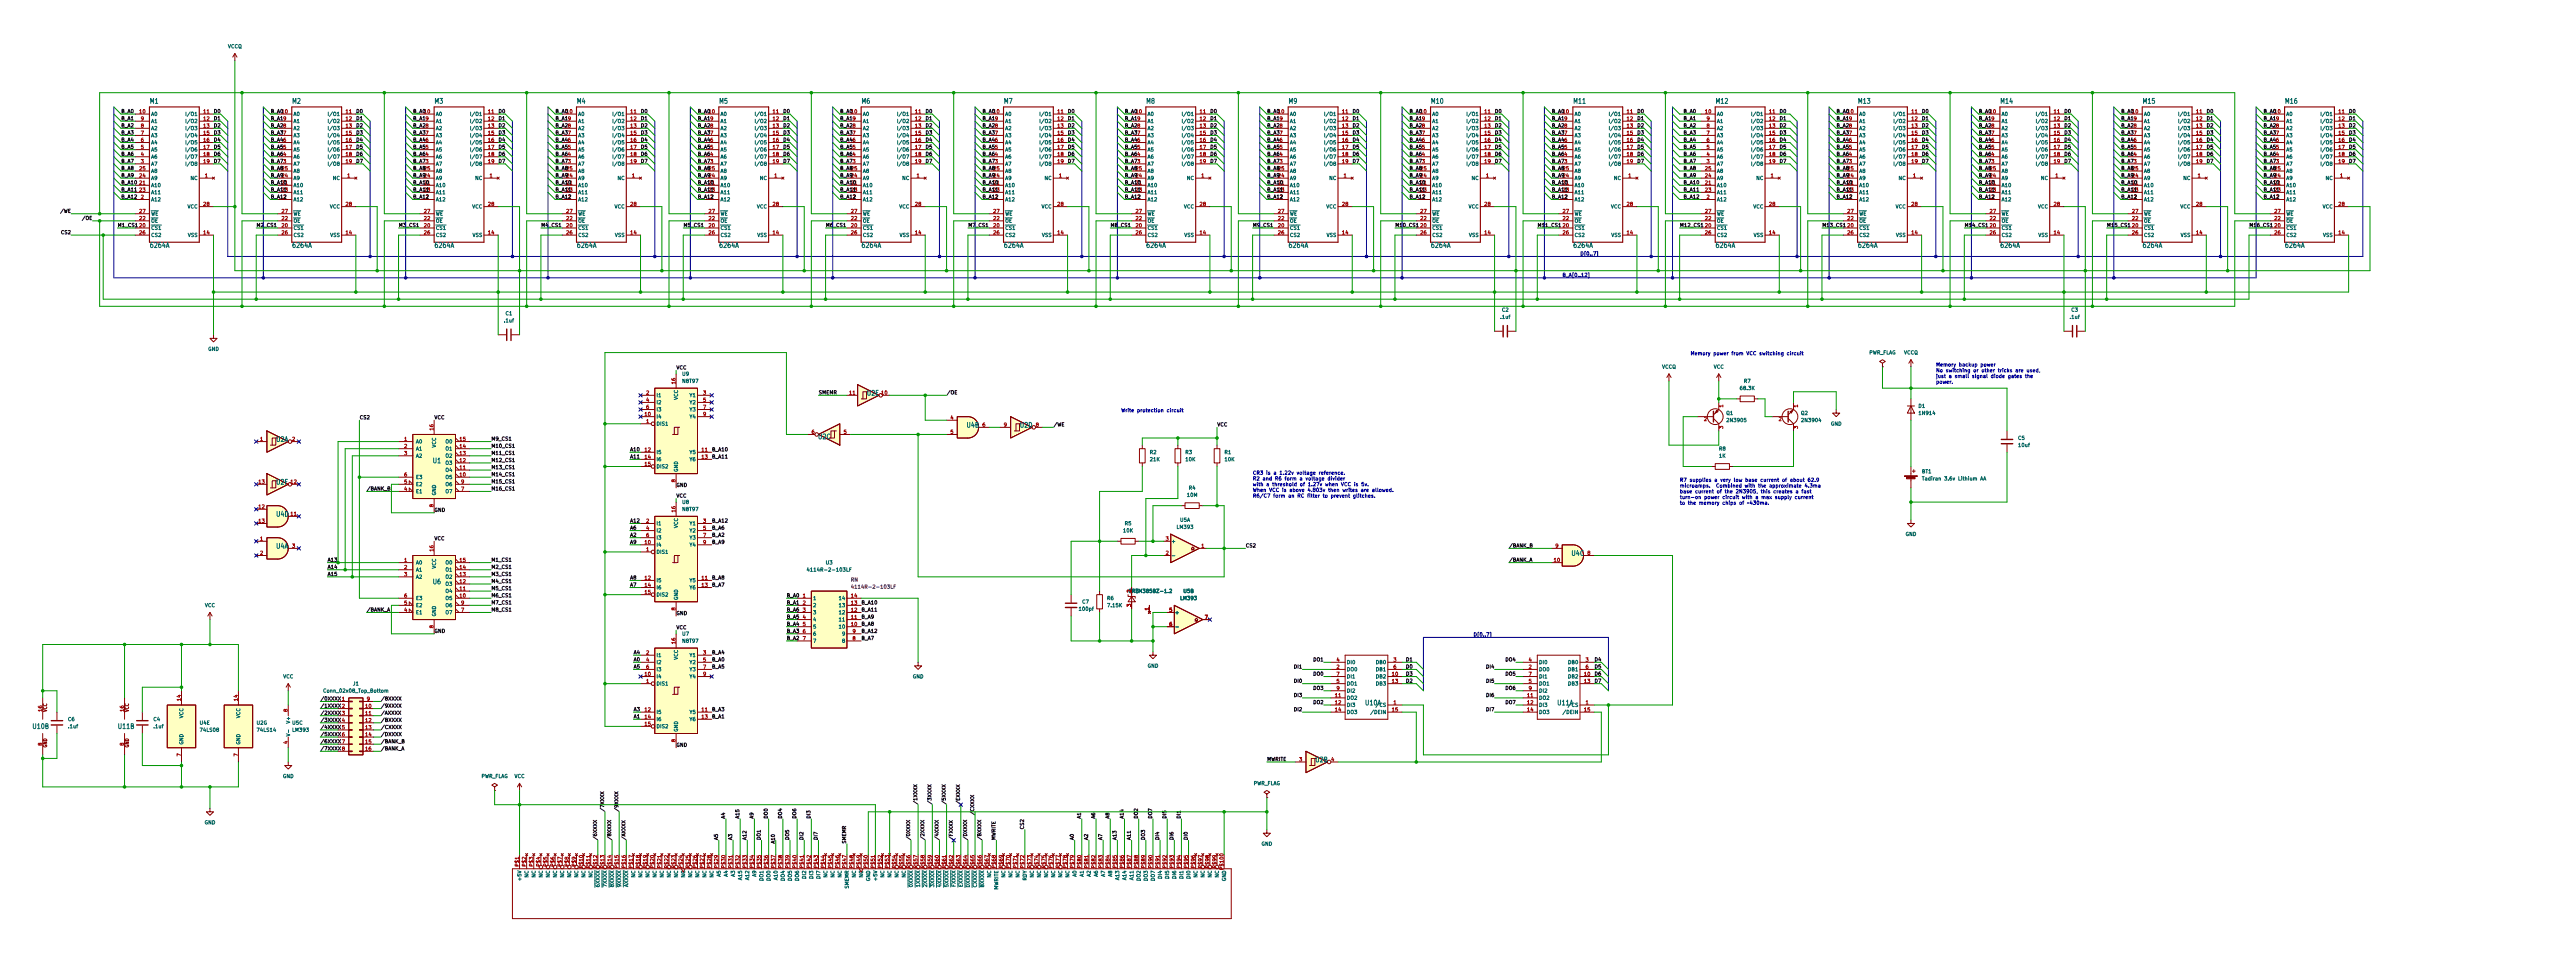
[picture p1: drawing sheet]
<svg xmlns="http://www.w3.org/2000/svg" width="919mm" height="349mm" viewBox="0 0 919 349" stroke-linecap="round" stroke-linejoin="round" font-family="sans-serif">
<defs><g id="words">
<g font-size="2.5" fill="#006464">
<text x="53.4" y="37.5">M1</text>
<text x="104.2" y="37.5">M2</text>
<text x="155" y="37.5">M3</text>
<text x="205.8" y="37.5">M4</text>
<text x="256.6" y="37.5">M5</text>
<text x="307.4" y="37.5">M6</text>
<text x="358.2" y="37.5">M7</text>
<text x="409" y="37.5">M8</text>
<text x="459.8" y="37.5">M9</text>
<text x="510.6" y="37.5">M10</text>
<text x="561.4" y="37.5">M11</text>
<text x="612.2" y="37.5">M12</text>
<text x="663" y="37.5">M13</text>
<text x="713.8" y="37.5">M14</text>
<text x="764.6" y="37.5">M15</text>
<text x="815.4" y="37.5">M16</text>
<text x="53.4" y="89">6264A</text>
<text x="104.2" y="89">6264A</text>
<text x="155" y="89">6264A</text>
<text x="205.8" y="89">6264A</text>
<text x="256.6" y="89">6264A</text>
<text x="307.4" y="89">6264A</text>
<text x="358.2" y="89">6264A</text>
<text x="409" y="89">6264A</text>
<text x="459.8" y="89">6264A</text>
<text x="510.6" y="89">6264A</text>
<text x="561.4" y="89">6264A</text>
<text x="612.2" y="89">6264A</text>
<text x="663" y="89">6264A</text>
<text x="713.8" y="89">6264A</text>
<text x="764.6" y="89">6264A</text>
<text x="815.4" y="89">6264A</text>
<text x="309.3" y="141.7">U2E</text>
<text x="344.8" y="153.1">U4B</text>
<text x="363.9" y="153.1">U2D</text>
<text x="98.4" y="158.2">U2A</text>
<text x="291.8" y="157.2">U2C</text>
<text x="154.3" y="165.8">U1</text>
<text x="98.4" y="173.4">U2F</text>
<text x="98.4" y="184.8">U4D</text>
<text x="98.4" y="196.3">U4A</text>
<text x="560.7" y="198.8">U4C</text>
<text x="154.3" y="209">U6</text>
<text x="487.1" y="252.1">U10A</text>
<text x="555.6" y="252.1">U11A</text>
<text x="11.4" y="260.6">U10B</text>
<text x="41.9" y="260.6">U11B</text>
<text x="469.3" y="272.5">U2B</text>
</g>
<g font-size="1.8" fill="#006464">
<text x="81.3" y="17.6">VCCQ</text>
<text x="53.8" y="41.7">A0</text>
<text x="66" y="41.7">I/O1</text>
<text x="104.6" y="41.7">A0</text>
<text x="116.8" y="41.7">I/O1</text>
<text x="155.4" y="41.7">A0</text>
<text x="167.6" y="41.7">I/O1</text>
<text x="206.2" y="41.7">A0</text>
<text x="218.4" y="41.7">I/O1</text>
<text x="257" y="41.7">A0</text>
<text x="269.2" y="41.7">I/O1</text>
<text x="307.8" y="41.7">A0</text>
<text x="320" y="41.7">I/O1</text>
<text x="358.6" y="41.7">A0</text>
<text x="370.8" y="41.7">I/O1</text>
<text x="409.4" y="41.7">A0</text>
<text x="421.6" y="41.7">I/O1</text>
<text x="460.2" y="41.7">A0</text>
<text x="472.4" y="41.7">I/O1</text>
<text x="511" y="41.7">A0</text>
<text x="523.2" y="41.7">I/O1</text>
<text x="561.8" y="41.7">A0</text>
<text x="574" y="41.7">I/O1</text>
<text x="612.6" y="41.7">A0</text>
<text x="624.8" y="41.7">I/O1</text>
<text x="663.4" y="41.7">A0</text>
<text x="675.6" y="41.7">I/O1</text>
<text x="714.2" y="41.7">A0</text>
<text x="726.4" y="41.7">I/O1</text>
<text x="765" y="41.7">A0</text>
<text x="777.2" y="41.7">I/O1</text>
<text x="815.8" y="41.7">A0</text>
<text x="828" y="41.7">I/O1</text>
<text x="53.8" y="46.8">A2</text>
<text x="53.8" y="44.3">A1</text>
<text x="66" y="44.3">I/O2</text>
<text x="66" y="46.8">I/O3</text>
<text x="104.6" y="46.8">A2</text>
<text x="104.6" y="44.3">A1</text>
<text x="116.8" y="44.3">I/O2</text>
<text x="116.8" y="46.8">I/O3</text>
<text x="155.4" y="46.8">A2</text>
<text x="155.4" y="44.3">A1</text>
<text x="167.6" y="44.3">I/O2</text>
<text x="167.6" y="46.8">I/O3</text>
<text x="206.2" y="46.8">A2</text>
<text x="206.2" y="44.3">A1</text>
<text x="218.4" y="44.3">I/O2</text>
<text x="218.4" y="46.8">I/O3</text>
<text x="257" y="46.8">A2</text>
<text x="257" y="44.3">A1</text>
<text x="269.2" y="44.3">I/O2</text>
<text x="269.2" y="46.8">I/O3</text>
<text x="307.8" y="46.8">A2</text>
<text x="307.8" y="44.3">A1</text>
<text x="320" y="44.3">I/O2</text>
<text x="320" y="46.8">I/O3</text>
<text x="358.6" y="46.8">A2</text>
<text x="358.6" y="44.3">A1</text>
<text x="370.8" y="44.3">I/O2</text>
<text x="370.8" y="46.8">I/O3</text>
<text x="409.4" y="46.8">A2</text>
<text x="409.4" y="44.3">A1</text>
<text x="421.6" y="44.3">I/O2</text>
<text x="421.6" y="46.8">I/O3</text>
<text x="460.2" y="46.8">A2</text>
<text x="460.2" y="44.3">A1</text>
<text x="472.4" y="44.3">I/O2</text>
<text x="472.4" y="46.8">I/O3</text>
<text x="511" y="46.8">A2</text>
<text x="511" y="44.3">A1</text>
<text x="523.2" y="44.3">I/O2</text>
<text x="523.2" y="46.8">I/O3</text>
<text x="561.8" y="46.8">A2</text>
<text x="561.8" y="44.3">A1</text>
<text x="574" y="44.3">I/O2</text>
<text x="574" y="46.8">I/O3</text>
<text x="612.6" y="46.8">A2</text>
<text x="612.6" y="44.3">A1</text>
<text x="624.8" y="44.3">I/O2</text>
<text x="624.8" y="46.8">I/O3</text>
<text x="663.4" y="46.8">A2</text>
<text x="663.4" y="44.3">A1</text>
<text x="675.6" y="44.3">I/O2</text>
<text x="675.6" y="46.8">I/O3</text>
<text x="714.2" y="46.8">A2</text>
<text x="714.2" y="44.3">A1</text>
<text x="726.4" y="44.3">I/O2</text>
<text x="726.4" y="46.8">I/O3</text>
<text x="765" y="46.8">A2</text>
<text x="765" y="44.3">A1</text>
<text x="777.2" y="44.3">I/O2</text>
<text x="777.2" y="46.8">I/O3</text>
<text x="815.8" y="46.8">A2</text>
<text x="815.8" y="44.3">A1</text>
<text x="828" y="44.3">I/O2</text>
<text x="828" y="46.8">I/O3</text>
<text x="53.8" y="51.9">A4</text>
<text x="53.8" y="49.3">A3</text>
<text x="66" y="49.3">I/O4</text>
<text x="66" y="51.9">I/O5</text>
<text x="104.6" y="51.9">A4</text>
<text x="104.6" y="49.3">A3</text>
<text x="116.8" y="49.3">I/O4</text>
<text x="116.8" y="51.9">I/O5</text>
<text x="155.4" y="51.9">A4</text>
<text x="155.4" y="49.3">A3</text>
<text x="167.6" y="49.3">I/O4</text>
<text x="167.6" y="51.9">I/O5</text>
<text x="206.2" y="51.9">A4</text>
<text x="206.2" y="49.3">A3</text>
<text x="218.4" y="49.3">I/O4</text>
<text x="218.4" y="51.9">I/O5</text>
<text x="257" y="51.9">A4</text>
<text x="257" y="49.3">A3</text>
<text x="269.2" y="49.3">I/O4</text>
<text x="269.2" y="51.9">I/O5</text>
<text x="307.8" y="51.9">A4</text>
<text x="307.8" y="49.3">A3</text>
<text x="320" y="49.3">I/O4</text>
<text x="320" y="51.9">I/O5</text>
<text x="358.6" y="51.9">A4</text>
<text x="358.6" y="49.3">A3</text>
<text x="370.8" y="49.3">I/O4</text>
<text x="370.8" y="51.9">I/O5</text>
<text x="409.4" y="51.9">A4</text>
<text x="409.4" y="49.3">A3</text>
<text x="421.6" y="49.3">I/O4</text>
<text x="421.6" y="51.9">I/O5</text>
<text x="460.2" y="51.9">A4</text>
<text x="460.2" y="49.3">A3</text>
<text x="472.4" y="49.3">I/O4</text>
<text x="472.4" y="51.9">I/O5</text>
<text x="511" y="51.9">A4</text>
<text x="511" y="49.3">A3</text>
<text x="523.2" y="49.3">I/O4</text>
<text x="523.2" y="51.9">I/O5</text>
<text x="561.8" y="51.9">A4</text>
<text x="561.8" y="49.3">A3</text>
<text x="574" y="49.3">I/O4</text>
<text x="574" y="51.9">I/O5</text>
<text x="612.6" y="51.9">A4</text>
<text x="612.6" y="49.3">A3</text>
<text x="624.8" y="49.3">I/O4</text>
<text x="624.8" y="51.9">I/O5</text>
<text x="663.4" y="51.9">A4</text>
<text x="663.4" y="49.3">A3</text>
<text x="675.6" y="49.3">I/O4</text>
<text x="675.6" y="51.9">I/O5</text>
<text x="714.2" y="51.9">A4</text>
<text x="714.2" y="49.3">A3</text>
<text x="726.4" y="49.3">I/O4</text>
<text x="726.4" y="51.9">I/O5</text>
<text x="765" y="51.9">A4</text>
<text x="765" y="49.3">A3</text>
<text x="777.2" y="49.3">I/O4</text>
<text x="777.2" y="51.9">I/O5</text>
<text x="815.8" y="51.9">A4</text>
<text x="815.8" y="49.3">A3</text>
<text x="828" y="49.3">I/O4</text>
<text x="828" y="51.9">I/O5</text>
<text x="53.8" y="59.5">A7</text>
<text x="53.8" y="57">A6</text>
<text x="53.8" y="54.4">A5</text>
<text x="66" y="54.4">I/O6</text>
<text x="66" y="57">I/O7</text>
<text x="66" y="59.5">I/O8</text>
<text x="104.6" y="59.5">A7</text>
<text x="104.6" y="57">A6</text>
<text x="104.6" y="54.4">A5</text>
<text x="116.8" y="54.4">I/O6</text>
<text x="116.8" y="57">I/O7</text>
<text x="116.8" y="59.5">I/O8</text>
<text x="155.4" y="59.5">A7</text>
<text x="155.4" y="57">A6</text>
<text x="155.4" y="54.4">A5</text>
<text x="167.6" y="54.4">I/O6</text>
<text x="167.6" y="57">I/O7</text>
<text x="167.6" y="59.5">I/O8</text>
<text x="206.2" y="59.5">A7</text>
<text x="206.2" y="57">A6</text>
<text x="206.2" y="54.4">A5</text>
<text x="218.4" y="54.4">I/O6</text>
<text x="218.4" y="57">I/O7</text>
<text x="218.4" y="59.5">I/O8</text>
<text x="257" y="59.5">A7</text>
<text x="257" y="57">A6</text>
<text x="257" y="54.4">A5</text>
<text x="269.2" y="54.4">I/O6</text>
<text x="269.2" y="57">I/O7</text>
<text x="269.2" y="59.5">I/O8</text>
<text x="307.8" y="59.5">A7</text>
<text x="307.8" y="57">A6</text>
<text x="307.8" y="54.4">A5</text>
<text x="320" y="54.4">I/O6</text>
<text x="320" y="57">I/O7</text>
<text x="320" y="59.5">I/O8</text>
<text x="358.6" y="59.5">A7</text>
<text x="358.6" y="57">A6</text>
<text x="358.6" y="54.4">A5</text>
<text x="370.8" y="54.4">I/O6</text>
<text x="370.8" y="57">I/O7</text>
<text x="370.8" y="59.5">I/O8</text>
<text x="409.4" y="59.5">A7</text>
<text x="409.4" y="57">A6</text>
<text x="409.4" y="54.4">A5</text>
<text x="421.6" y="54.4">I/O6</text>
<text x="421.6" y="57">I/O7</text>
<text x="421.6" y="59.5">I/O8</text>
<text x="460.2" y="59.5">A7</text>
<text x="460.2" y="57">A6</text>
<text x="460.2" y="54.4">A5</text>
<text x="472.4" y="54.4">I/O6</text>
<text x="472.4" y="57">I/O7</text>
<text x="472.4" y="59.5">I/O8</text>
<text x="511" y="59.5">A7</text>
<text x="511" y="57">A6</text>
<text x="511" y="54.4">A5</text>
<text x="523.2" y="54.4">I/O6</text>
<text x="523.2" y="57">I/O7</text>
<text x="523.2" y="59.5">I/O8</text>
<text x="561.8" y="59.5">A7</text>
<text x="561.8" y="57">A6</text>
<text x="561.8" y="54.4">A5</text>
<text x="574" y="54.4">I/O6</text>
<text x="574" y="57">I/O7</text>
<text x="574" y="59.5">I/O8</text>
<text x="612.6" y="59.5">A7</text>
<text x="612.6" y="57">A6</text>
<text x="612.6" y="54.4">A5</text>
<text x="624.8" y="54.4">I/O6</text>
<text x="624.8" y="57">I/O7</text>
<text x="624.8" y="59.5">I/O8</text>
<text x="663.4" y="59.5">A7</text>
<text x="663.4" y="57">A6</text>
<text x="663.4" y="54.4">A5</text>
<text x="675.6" y="54.4">I/O6</text>
<text x="675.6" y="57">I/O7</text>
<text x="675.6" y="59.5">I/O8</text>
<text x="714.2" y="59.5">A7</text>
<text x="714.2" y="57">A6</text>
<text x="714.2" y="54.4">A5</text>
<text x="726.4" y="54.4">I/O6</text>
<text x="726.4" y="57">I/O7</text>
<text x="726.4" y="59.5">I/O8</text>
<text x="765" y="59.5">A7</text>
<text x="765" y="57">A6</text>
<text x="765" y="54.4">A5</text>
<text x="777.2" y="54.4">I/O6</text>
<text x="777.2" y="57">I/O7</text>
<text x="777.2" y="59.5">I/O8</text>
<text x="815.8" y="59.5">A7</text>
<text x="815.8" y="57">A6</text>
<text x="815.8" y="54.4">A5</text>
<text x="828" y="54.4">I/O6</text>
<text x="828" y="57">I/O7</text>
<text x="828" y="59.5">I/O8</text>
<text x="53.8" y="64.6">A9</text>
<text x="53.8" y="62">A8</text>
<text x="67.9" y="64.6">NC</text>
<text x="104.6" y="64.6">A9</text>
<text x="104.6" y="62">A8</text>
<text x="118.7" y="64.6">NC</text>
<text x="155.4" y="64.6">A9</text>
<text x="155.4" y="62">A8</text>
<text x="169.5" y="64.6">NC</text>
<text x="206.2" y="64.6">A9</text>
<text x="206.2" y="62">A8</text>
<text x="220.3" y="64.6">NC</text>
<text x="257" y="64.6">A9</text>
<text x="257" y="62">A8</text>
<text x="271.1" y="64.6">NC</text>
<text x="307.8" y="64.6">A9</text>
<text x="307.8" y="62">A8</text>
<text x="321.9" y="64.6">NC</text>
<text x="358.6" y="64.6">A9</text>
<text x="358.6" y="62">A8</text>
<text x="372.7" y="64.6">NC</text>
<text x="409.4" y="64.6">A9</text>
<text x="409.4" y="62">A8</text>
<text x="423.5" y="64.6">NC</text>
<text x="460.2" y="64.6">A9</text>
<text x="460.2" y="62">A8</text>
<text x="474.3" y="64.6">NC</text>
<text x="511" y="64.6">A9</text>
<text x="511" y="62">A8</text>
<text x="525.1" y="64.6">NC</text>
<text x="561.8" y="64.6">A9</text>
<text x="561.8" y="62">A8</text>
<text x="575.9" y="64.6">NC</text>
<text x="612.6" y="64.6">A9</text>
<text x="612.6" y="62">A8</text>
<text x="626.7" y="64.6">NC</text>
<text x="663.4" y="64.6">A9</text>
<text x="663.4" y="62">A8</text>
<text x="677.5" y="64.6">NC</text>
<text x="714.2" y="64.6">A9</text>
<text x="714.2" y="62">A8</text>
<text x="728.3" y="64.6">NC</text>
<text x="765" y="64.6">A9</text>
<text x="765" y="62">A8</text>
<text x="779.1" y="64.6">NC</text>
<text x="815.8" y="64.6">A9</text>
<text x="815.8" y="62">A8</text>
<text x="829.9" y="64.6">NC</text>
<text x="53.8" y="67.1">A10</text>
<text x="53.8" y="69.7">A11</text>
<text x="104.6" y="67.1">A10</text>
<text x="104.6" y="69.7">A11</text>
<text x="155.4" y="67.1">A10</text>
<text x="155.4" y="69.7">A11</text>
<text x="206.2" y="67.1">A10</text>
<text x="206.2" y="69.7">A11</text>
<text x="257" y="67.1">A10</text>
<text x="257" y="69.7">A11</text>
<text x="307.8" y="67.1">A10</text>
<text x="307.8" y="69.7">A11</text>
<text x="358.6" y="67.1">A10</text>
<text x="358.6" y="69.7">A11</text>
<text x="409.4" y="67.1">A10</text>
<text x="409.4" y="69.7">A11</text>
<text x="460.2" y="67.1">A10</text>
<text x="460.2" y="69.7">A11</text>
<text x="511" y="67.1">A10</text>
<text x="511" y="69.7">A11</text>
<text x="561.8" y="67.1">A10</text>
<text x="561.8" y="69.7">A11</text>
<text x="612.6" y="67.1">A10</text>
<text x="612.6" y="69.7">A11</text>
<text x="663.4" y="67.1">A10</text>
<text x="663.4" y="69.7">A11</text>
<text x="714.2" y="67.1">A10</text>
<text x="714.2" y="69.7">A11</text>
<text x="765" y="67.1">A10</text>
<text x="765" y="69.7">A11</text>
<text x="815.8" y="67.1">A10</text>
<text x="815.8" y="69.7">A11</text>
<text x="53.8" y="72.2">A12</text>
<text x="53.8" y="77.3">~{WE}</text>
<text x="66.8" y="74.7">VCC</text>
<text x="104.6" y="72.2">A12</text>
<text x="104.6" y="77.3">~{WE}</text>
<text x="117.6" y="74.7">VCC</text>
<text x="155.4" y="72.2">A12</text>
<text x="155.4" y="77.3">~{WE}</text>
<text x="168.4" y="74.7">VCC</text>
<text x="206.2" y="72.2">A12</text>
<text x="206.2" y="77.3">~{WE}</text>
<text x="219.2" y="74.7">VCC</text>
<text x="257" y="72.2">A12</text>
<text x="257" y="77.3">~{WE}</text>
<text x="270" y="74.7">VCC</text>
<text x="307.8" y="72.2">A12</text>
<text x="307.8" y="77.3">~{WE}</text>
<text x="320.8" y="74.7">VCC</text>
<text x="358.6" y="72.2">A12</text>
<text x="358.6" y="77.3">~{WE}</text>
<text x="371.6" y="74.7">VCC</text>
<text x="409.4" y="72.2">A12</text>
<text x="409.4" y="77.3">~{WE}</text>
<text x="422.4" y="74.7">VCC</text>
<text x="460.2" y="72.2">A12</text>
<text x="460.2" y="77.3">~{WE}</text>
<text x="473.2" y="74.7">VCC</text>
<text x="511" y="72.2">A12</text>
<text x="511" y="77.3">~{WE}</text>
<text x="524" y="74.7">VCC</text>
<text x="561.8" y="72.2">A12</text>
<text x="561.8" y="77.3">~{WE}</text>
<text x="574.8" y="74.7">VCC</text>
<text x="612.6" y="72.2">A12</text>
<text x="612.6" y="77.3">~{WE}</text>
<text x="625.6" y="74.7">VCC</text>
<text x="663.4" y="72.2">A12</text>
<text x="663.4" y="77.3">~{WE}</text>
<text x="676.4" y="74.7">VCC</text>
<text x="714.2" y="72.2">A12</text>
<text x="714.2" y="77.3">~{WE}</text>
<text x="727.2" y="74.7">VCC</text>
<text x="765" y="72.2">A12</text>
<text x="765" y="77.3">~{WE}</text>
<text x="778" y="74.7">VCC</text>
<text x="815.8" y="72.2">A12</text>
<text x="815.8" y="77.3">~{WE}</text>
<text x="828.8" y="74.7">VCC</text>
<text x="53.8" y="82.4">~{CS1}</text>
<text x="53.8" y="79.8">~{OE}</text>
<text x="104.6" y="82.4">~{CS1}</text>
<text x="104.6" y="79.8">~{OE}</text>
<text x="155.4" y="82.4">~{CS1}</text>
<text x="155.4" y="79.8">~{OE}</text>
<text x="206.2" y="82.4">~{CS1}</text>
<text x="206.2" y="79.8">~{OE}</text>
<text x="257" y="82.4">~{CS1}</text>
<text x="257" y="79.8">~{OE}</text>
<text x="307.8" y="82.4">~{CS1}</text>
<text x="307.8" y="79.8">~{OE}</text>
<text x="358.6" y="82.4">~{CS1}</text>
<text x="358.6" y="79.8">~{OE}</text>
<text x="409.4" y="82.4">~{CS1}</text>
<text x="409.4" y="79.8">~{OE}</text>
<text x="460.2" y="82.4">~{CS1}</text>
<text x="460.2" y="79.8">~{OE}</text>
<text x="511" y="82.4">~{CS1}</text>
<text x="511" y="79.8">~{OE}</text>
<text x="561.8" y="82.4">~{CS1}</text>
<text x="561.8" y="79.8">~{OE}</text>
<text x="612.6" y="82.4">~{CS1}</text>
<text x="612.6" y="79.8">~{OE}</text>
<text x="663.4" y="82.4">~{CS1}</text>
<text x="663.4" y="79.8">~{OE}</text>
<text x="714.2" y="82.4">~{CS1}</text>
<text x="714.2" y="79.8">~{OE}</text>
<text x="765" y="82.4">~{CS1}</text>
<text x="765" y="79.8">~{OE}</text>
<text x="815.8" y="82.4">~{CS1}</text>
<text x="815.8" y="79.8">~{OE}</text>
<text x="53.8" y="84.9">CS2</text>
<text x="67" y="84.9">VSS</text>
<text x="104.6" y="84.9">CS2</text>
<text x="117.8" y="84.9">VSS</text>
<text x="155.4" y="84.9">CS2</text>
<text x="168.6" y="84.9">VSS</text>
<text x="206.2" y="84.9">CS2</text>
<text x="219.4" y="84.9">VSS</text>
<text x="257" y="84.9">CS2</text>
<text x="270.2" y="84.9">VSS</text>
<text x="307.8" y="84.9">CS2</text>
<text x="321" y="84.9">VSS</text>
<text x="358.6" y="84.9">CS2</text>
<text x="371.8" y="84.9">VSS</text>
<text x="409.4" y="84.9">CS2</text>
<text x="422.6" y="84.9">VSS</text>
<text x="460.2" y="84.9">CS2</text>
<text x="473.4" y="84.9">VSS</text>
<text x="511" y="84.9">CS2</text>
<text x="524.2" y="84.9">VSS</text>
<text x="561.8" y="84.9">CS2</text>
<text x="575" y="84.9">VSS</text>
<text x="612.6" y="84.9">CS2</text>
<text x="625.8" y="84.9">VSS</text>
<text x="663.4" y="84.9">CS2</text>
<text x="676.6" y="84.9">VSS</text>
<text x="714.2" y="84.9">CS2</text>
<text x="727.4" y="84.9">VSS</text>
<text x="765" y="84.9">CS2</text>
<text x="778.2" y="84.9">VSS</text>
<text x="815.8" y="84.9">CS2</text>
<text x="829" y="84.9">VSS</text>
<text x="180.3" y="112.8">C1</text>
<text x="535.9" y="111.6">C2</text>
<text x="739.1" y="111.6">C3</text>
<text x="179.7" y="115.4">.1uf</text>
<text x="535.3" y="114.1">.1uf</text>
<text x="738.5" y="114.1">.1uf</text>
<text x="74.2" y="125.5">GND</text>
<text x="593.1" y="131.9">VCCQ</text>
<text x="611.5" y="131.9">VCC</text>
<text x="667" y="126.8">PWR_FLAG</text>
<text x="679.4" y="126.8">VCCQ</text>
<text x="243.3" y="134.4">U9</text>
<text x="243.3" y="137">N8T97</text>
<text x="622.3" y="137">R7</text>
<text x="234.2" y="142">I1</text>
<text x="242.3" y="142.8" transform="rotate(-90 242.3 142.8)">VCC</text>
<text x="246" y="142">Y1</text>
<text x="620.7" y="139.5">68.3K</text>
<text x="234.2" y="149.7">I4</text>
<text x="234.2" y="144.6">I2</text>
<text x="234.2" y="147.1">I3</text>
<text x="246" y="144.6">Y2</text>
<text x="246" y="147.1">Y3</text>
<text x="246" y="149.7">Y4</text>
<text x="616" y="148.4">Q1</text>
<text x="642.6" y="148.4">Q2</text>
<text x="684.5" y="145.9">D1</text>
<text x="684.5" y="148.4">1N914</text>
<text x="234.2" y="152.2">DIS1</text>
<text x="616" y="150.9">2N3905</text>
<text x="642.6" y="150.9">2N3904</text>
<text x="653.3" y="152.2">GND</text>
<text x="148.3" y="158.6">A0</text>
<text x="148.3" y="161.1">A1</text>
<text x="156" y="159.8" transform="rotate(-90 156 159.8)">VCC</text>
<text x="158.9" y="161.1">O1</text>
<text x="158.9" y="158.6">O0</text>
<text x="613.4" y="161.1">R8</text>
<text x="720.1" y="157.3">C5</text>
<text x="720.1" y="159.8">10uf</text>
<text x="148.3" y="163.6">A2</text>
<text x="158.9" y="166.2">O3</text>
<text x="158.9" y="163.6">O2</text>
<text x="234.2" y="162.4">I5</text>
<text x="234.2" y="164.9">I6</text>
<text x="234.2" y="167.4">DIS2</text>
<text x="246" y="162.4">Y5</text>
<text x="246" y="164.9">Y6</text>
<text x="410.2" y="162.4">R2</text>
<text x="410.2" y="164.9">21K</text>
<text x="422.9" y="162.4">R3</text>
<text x="422.9" y="164.9">10K</text>
<text x="436.9" y="162.4">R1</text>
<text x="436.9" y="164.9">10K</text>
<text x="613.4" y="163.6">1K</text>
<text x="148.3" y="173.8">E2</text>
<text x="148.3" y="171.3">E3</text>
<text x="158.9" y="171.3">O5</text>
<text x="158.9" y="168.7">O4</text>
<text x="158.9" y="173.8">O6</text>
<text x="242.3" y="168.5" transform="rotate(-90 242.3 168.5)">GND</text>
<text x="685.8" y="169.2">BT1</text>
<text x="685.8" y="171.8">Tadiran</text>
<text x="693.9" y="171.8">3.6v</text>
<text x="699" y="171.8">Lithium</text>
<text x="707.1" y="171.8">AA</text>
<text x="148.3" y="176.3">E1</text>
<text x="156" y="176.8" transform="rotate(-90 156 176.8)">GND</text>
<text x="158.9" y="176.3">O7</text>
<text x="423.4" y="177.6">10M</text>
<text x="424.1" y="175.1">R4</text>
<text x="243.3" y="180.1">U8</text>
<text x="243.3" y="182.7">N8T97</text>
<text x="234.2" y="187.8">I1</text>
<text x="234.2" y="190.3">I2</text>
<text x="242.3" y="188.5" transform="rotate(-90 242.3 188.5)">VCC</text>
<text x="246" y="187.8">Y1</text>
<text x="246" y="190.3">Y2</text>
<text x="400.7" y="190.3">10K</text>
<text x="401.3" y="187.8">R5</text>
<text x="419.8" y="189">LM393</text>
<text x="421" y="186.5">U5A</text>
<text x="680" y="191.6">GND</text>
<text x="234.2" y="197.9">DIS1</text>
<text x="234.2" y="195.4">I4</text>
<text x="234.2" y="192.8">I3</text>
<text x="246" y="192.8">Y3</text>
<text x="246" y="195.4">Y4</text>
<text x="418" y="194.1">+</text>
<text x="148.3" y="201.7">A0</text>
<text x="156" y="203" transform="rotate(-90 156 203)">VCC</text>
<text x="158.9" y="201.7">O0</text>
<text x="294.6" y="201.7">U3</text>
<text x="148.3" y="204.3">A1</text>
<text x="148.3" y="206.8">A2</text>
<text x="158.9" y="209.4">O3</text>
<text x="158.9" y="206.8">O2</text>
<text x="158.9" y="204.3">O1</text>
<text x="234.2" y="208.1">I5</text>
<text x="246" y="208.1">Y5</text>
<text x="287.7" y="204.3">4114R-2-103LF</text>
<text x="148.3" y="214.4">E3</text>
<text x="158.9" y="214.4">O5</text>
<text x="158.9" y="211.9">O4</text>
<text x="234.2" y="210.6">I6</text>
<text x="234.2" y="213.2">DIS2</text>
<text x="242.3" y="214.2" transform="rotate(-90 242.3 214.2)">GND</text>
<text x="246" y="210.6">Y6</text>
<text x="290.1" y="214.4">1</text>
<text x="299.2" y="214.4">14</text>
<text x="386.1" y="215.7">C7</text>
<text x="395" y="214.4">R6</text>
<text x="402.6" y="211.9">CR3</text>
<text x="405.1" y="211.9">LM385BZ-1.2</text>
<text x="421.1" y="214.4">LM393</text>
<text x="422.2" y="211.9">U5B</text>
<text x="73" y="217">VCC</text>
<text x="148.3" y="219.5">E1</text>
<text x="148.3" y="217">E2</text>
<text x="156" y="220" transform="rotate(-90 156 220)">GND</text>
<text x="158.9" y="219.5">O7</text>
<text x="158.9" y="217">O6</text>
<text x="290.1" y="217">2</text>
<text x="290.1" y="219.5">3</text>
<text x="299.2" y="219.5">12</text>
<text x="299.2" y="217">13</text>
<text x="384.8" y="218.2">100pf</text>
<text x="395" y="217">7.15K</text>
<text x="419.2" y="219.5">+</text>
<text x="243.3" y="227.1">U7</text>
<text x="290.1" y="222.1">4</text>
<text x="290.1" y="224.6">5</text>
<text x="290.1" y="227.1">6</text>
<text x="299.2" y="224.6">10</text>
<text x="299.2" y="222.1">11</text>
<text x="300.4" y="227.1">9</text>
<text x="243.3" y="229.7">N8T97</text>
<text x="290.1" y="229.7">7</text>
<text x="300.4" y="229.7">8</text>
<text x="234.2" y="234.8">I1</text>
<text x="234.2" y="237.3">I2</text>
<text x="234.2" y="239.8">I3</text>
<text x="242.3" y="235.5" transform="rotate(-90 242.3 235.5)">VCC</text>
<text x="246" y="234.8">Y1</text>
<text x="246" y="237.3">Y2</text>
<text x="246" y="239.8">Y3</text>
<text x="409.5" y="238.6">GND</text>
<text x="480.6" y="239.8">DO0</text>
<text x="480.6" y="237.3">DI0</text>
<text x="490.9" y="237.3">DB0</text>
<text x="490.9" y="239.8">DB1</text>
<text x="549.1" y="239.8">DO0</text>
<text x="549.1" y="237.3">DI0</text>
<text x="559.5" y="237.3">DB0</text>
<text x="559.5" y="239.8">DB1</text>
<text x="101" y="242.4">VCC</text>
<text x="125.8" y="244.9">J1</text>
<text x="234.2" y="244.9">DIS1</text>
<text x="234.2" y="242.4">I4</text>
<text x="246" y="242.4">Y4</text>
<text x="325.6" y="242.4">GND</text>
<text x="480.6" y="244.9">DO1</text>
<text x="480.6" y="242.4">DI1</text>
<text x="490.9" y="242.4">DB2</text>
<text x="490.9" y="244.9">DB3</text>
<text x="549.1" y="244.9">DO1</text>
<text x="549.1" y="242.4">DI1</text>
<text x="559.5" y="242.4">DB2</text>
<text x="559.5" y="244.9">DB3</text>
<text x="115.2" y="247.5">Conn_02x08_Top_Bottom</text>
<text x="480.6" y="250">DO2</text>
<text x="480.6" y="247.5">DI2</text>
<text x="549.1" y="250">DO2</text>
<text x="549.1" y="247.5">DI2</text>
<text x="24.1" y="257.6">C6</text>
<text x="54.6" y="257.6">C4</text>
<text x="65.8" y="256.3" transform="rotate(-90 65.8 256.3)">VCC</text>
<text x="86.1" y="256.3" transform="rotate(-90 86.1 256.3)">VCC</text>
<text x="234.2" y="255.1">I5</text>
<text x="234.2" y="257.6">I6</text>
<text x="246" y="255.1">Y5</text>
<text x="246" y="257.6">Y6</text>
<text x="480.6" y="252.5">DI3</text>
<text x="480.6" y="255.1">DO3</text>
<text x="489" y="255.1">/DEIN</text>
<text x="490.8" y="252.5">/CS</text>
<text x="549.1" y="252.5">DI3</text>
<text x="549.1" y="255.1">DO3</text>
<text x="557.5" y="255.1">/DEIN</text>
<text x="559.4" y="252.5">/CS</text>
<text x="24.1" y="260.2">.1uf</text>
<text x="54.6" y="260.2">.1uf</text>
<text x="71.1" y="258.9">U4E</text>
<text x="71.1" y="261.4">74LS08</text>
<text x="91.4" y="258.9">U2G</text>
<text x="91.4" y="261.4">74LS14</text>
<text x="103.9" y="258.3" transform="rotate(-90 103.9 258.3)">V+</text>
<text x="104.1" y="258.9">U5C</text>
<text x="104.1" y="261.4">LM393</text>
<text x="234.2" y="260.2">DIS2</text>
<text x="242.3" y="261.2" transform="rotate(-90 242.3 261.2)">GND</text>
<text x="65.8" y="265.7" transform="rotate(-90 65.8 265.7)">GND</text>
<text x="86.1" y="265.7" transform="rotate(-90 86.1 265.7)">GND</text>
<text x="100.9" y="277.9">GND</text>
<text x="171.7" y="277.9">PWR_FLAG</text>
<text x="183.5" y="277.9">VCC</text>
<text x="447.3" y="280.5">PWR_FLAG</text>
<text x="72.9" y="294.4">GND</text>
<text x="450.1" y="302.1">GND</text>
<text x="186.4" y="314.5" transform="rotate(-90 186.4 314.5)">+5V</text>
<text x="189" y="313.2" transform="rotate(-90 189 313.2)">NC</text>
<text x="191.5" y="313.2" transform="rotate(-90 191.5 313.2)">NC</text>
<text x="194.1" y="313.2" transform="rotate(-90 194.1 313.2)">NC</text>
<text x="196.6" y="313.2" transform="rotate(-90 196.6 313.2)">NC</text>
<text x="199.1" y="313.2" transform="rotate(-90 199.1 313.2)">NC</text>
<text x="201.7" y="313.2" transform="rotate(-90 201.7 313.2)">NC</text>
<text x="204.2" y="313.2" transform="rotate(-90 204.2 313.2)">NC</text>
<text x="206.8" y="313.2" transform="rotate(-90 206.8 313.2)">NC</text>
<text x="209.3" y="313.2" transform="rotate(-90 209.3 313.2)">NC</text>
<text x="211.8" y="313.2" transform="rotate(-90 211.8 313.2)">NC</text>
<text x="214.4" y="316.6" transform="rotate(-90 214.4 316.6)">~{6XXXX}</text>
<text x="216.9" y="316.6" transform="rotate(-90 216.9 316.6)">~{7XXXX}</text>
<text x="219.5" y="316.6" transform="rotate(-90 219.5 316.6)">~{8XXXX}</text>
<text x="222" y="316.6" transform="rotate(-90 222 316.6)">~{9XXXX}</text>
<text x="224.5" y="316.5" transform="rotate(-90 224.5 316.5)">~{AXXXX}</text>
<text x="227.1" y="313.2" transform="rotate(-90 227.1 313.2)">NC</text>
<text x="229.6" y="313.2" transform="rotate(-90 229.6 313.2)">NC</text>
<text x="232.2" y="313.2" transform="rotate(-90 232.2 313.2)">NC</text>
<text x="234.7" y="313.2" transform="rotate(-90 234.7 313.2)">NC</text>
<text x="237.2" y="313.2" transform="rotate(-90 237.2 313.2)">NC</text>
<text x="239.8" y="313.2" transform="rotate(-90 239.8 313.2)">NC</text>
<text x="242.3" y="313.2" transform="rotate(-90 242.3 313.2)">NC</text>
<text x="244.9" y="313.2" transform="rotate(-90 244.9 313.2)">NC</text>
<text x="247.4" y="313.2" transform="rotate(-90 247.4 313.2)">NC</text>
<text x="249.9" y="313.2" transform="rotate(-90 249.9 313.2)">NC</text>
<text x="252.5" y="313.2" transform="rotate(-90 252.5 313.2)">NC</text>
<text x="255" y="313.2" transform="rotate(-90 255 313.2)">NC</text>
<text x="257.6" y="312.9" transform="rotate(-90 257.6 312.9)">A5</text>
<text x="260.1" y="312.9" transform="rotate(-90 260.1 312.9)">A4</text>
<text x="262.6" y="312.9" transform="rotate(-90 262.6 312.9)">A3</text>
<text x="265.2" y="314.1" transform="rotate(-90 265.2 314.1)">A15</text>
<text x="267.7" y="314.1" transform="rotate(-90 267.7 314.1)">A12</text>
<text x="270.3" y="312.9" transform="rotate(-90 270.3 312.9)">A9</text>
<text x="272.8" y="314.4" transform="rotate(-90 272.8 314.4)">DO1</text>
<text x="275.3" y="314.4" transform="rotate(-90 275.3 314.4)">DO0</text>
<text x="277.9" y="314.1" transform="rotate(-90 277.9 314.1)">A10</text>
<text x="280.4" y="314.4" transform="rotate(-90 280.4 314.4)">DO4</text>
<text x="283" y="314.4" transform="rotate(-90 283 314.4)">DO5</text>
<text x="285.5" y="314.4" transform="rotate(-90 285.5 314.4)">DO6</text>
<text x="288" y="313.7" transform="rotate(-90 288 313.7)">DI2</text>
<text x="290.6" y="313.7" transform="rotate(-90 290.6 313.7)">DI3</text>
<text x="293.1" y="313.7" transform="rotate(-90 293.1 313.7)">DI7</text>
<text x="295.7" y="313.2" transform="rotate(-90 295.7 313.2)">NC</text>
<text x="298.2" y="313.2" transform="rotate(-90 298.2 313.2)">NC</text>
<text x="300.7" y="313.2" transform="rotate(-90 300.7 313.2)">NC</text>
<text x="303.3" y="317.1" transform="rotate(-90 303.3 317.1)">SMEMR</text>
<text x="305.8" y="313.2" transform="rotate(-90 305.8 313.2)">NC</text>
<text x="308.4" y="313.2" transform="rotate(-90 308.4 313.2)">NC</text>
<text x="310.9" y="314.5" transform="rotate(-90 310.9 314.5)">GND</text>
<text x="313.4" y="314.5" transform="rotate(-90 313.4 314.5)">+5V</text>
<text x="316" y="313.2" transform="rotate(-90 316 313.2)">NC</text>
<text x="318.5" y="313.2" transform="rotate(-90 318.5 313.2)">NC</text>
<text x="321.1" y="313.2" transform="rotate(-90 321.1 313.2)">NC</text>
<text x="323.6" y="313.2" transform="rotate(-90 323.6 313.2)">NC</text>
<text x="326.1" y="316.6" transform="rotate(-90 326.1 316.6)">~{0XXXX}</text>
<text x="328.7" y="316.6" transform="rotate(-90 328.7 316.6)">~{1XXXX}</text>
<text x="331.2" y="316.6" transform="rotate(-90 331.2 316.6)">~{2XXXX}</text>
<text x="333.8" y="316.6" transform="rotate(-90 333.8 316.6)">~{3XXXX}</text>
<text x="336.3" y="316.6" transform="rotate(-90 336.3 316.6)">~{4XXXX}</text>
<text x="338.8" y="316.6" transform="rotate(-90 338.8 316.6)">~{5XXXX}</text>
<text x="341.4" y="316.5" transform="rotate(-90 341.4 316.5)">~{FXXXX}</text>
<text x="343.9" y="316.6" transform="rotate(-90 343.9 316.6)">~{EXXXX}</text>
<text x="346.5" y="316.7" transform="rotate(-90 346.5 316.7)">~{DXXXX}</text>
<text x="349" y="316.7" transform="rotate(-90 349 316.7)">~{CXXXX}</text>
<text x="351.5" y="316.7" transform="rotate(-90 351.5 316.7)">~{BXXXX}</text>
<text x="354.1" y="313.2" transform="rotate(-90 354.1 313.2)">NC</text>
<text x="356.6" y="317.5" transform="rotate(-90 356.6 317.5)">MWRITE</text>
<text x="359.2" y="313.2" transform="rotate(-90 359.2 313.2)">NC</text>
<text x="361.7" y="313.2" transform="rotate(-90 361.7 313.2)">NC</text>
<text x="364.2" y="313.2" transform="rotate(-90 364.2 313.2)">NC</text>
<text x="366.8" y="314.2" transform="rotate(-90 366.8 314.2)">RDY</text>
<text x="369.3" y="313.2" transform="rotate(-90 369.3 313.2)">NC</text>
<text x="371.9" y="313.2" transform="rotate(-90 371.9 313.2)">NC</text>
<text x="374.4" y="313.2" transform="rotate(-90 374.4 313.2)">NC</text>
<text x="376.9" y="313.2" transform="rotate(-90 376.9 313.2)">NC</text>
<text x="379.5" y="313.2" transform="rotate(-90 379.5 313.2)">NC</text>
<text x="382" y="313.2" transform="rotate(-90 382 313.2)">NC</text>
<text x="384.6" y="312.9" transform="rotate(-90 384.6 312.9)">A0</text>
<text x="387.1" y="312.9" transform="rotate(-90 387.1 312.9)">A1</text>
<text x="389.6" y="312.9" transform="rotate(-90 389.6 312.9)">A2</text>
<text x="392.2" y="312.9" transform="rotate(-90 392.2 312.9)">A6</text>
<text x="394.7" y="312.9" transform="rotate(-90 394.7 312.9)">A7</text>
<text x="397.3" y="312.9" transform="rotate(-90 397.3 312.9)">A8</text>
<text x="399.8" y="314.1" transform="rotate(-90 399.8 314.1)">A13</text>
<text x="402.3" y="314.1" transform="rotate(-90 402.3 314.1)">A14</text>
<text x="404.9" y="314.1" transform="rotate(-90 404.9 314.1)">A11</text>
<text x="407.4" y="314.4" transform="rotate(-90 407.4 314.4)">DO2</text>
<text x="410" y="314.4" transform="rotate(-90 410 314.4)">DO3</text>
<text x="412.5" y="314.4" transform="rotate(-90 412.5 314.4)">DO7</text>
<text x="415" y="313.7" transform="rotate(-90 415 313.7)">DI4</text>
<text x="417.6" y="313.7" transform="rotate(-90 417.6 313.7)">DI5</text>
<text x="420.1" y="313.7" transform="rotate(-90 420.1 313.7)">DI6</text>
<text x="422.7" y="313.7" transform="rotate(-90 422.7 313.7)">DI1</text>
<text x="425.2" y="313.7" transform="rotate(-90 425.2 313.7)">DI0</text>
<text x="427.7" y="313.2" transform="rotate(-90 427.7 313.2)">NC</text>
<text x="430.3" y="313.2" transform="rotate(-90 430.3 313.2)">NC</text>
<text x="432.8" y="313.2" transform="rotate(-90 432.8 313.2)">NC</text>
<text x="435.4" y="313.2" transform="rotate(-90 435.4 313.2)">NC</text>
<text x="437.9" y="314.5" transform="rotate(-90 437.9 314.5)">GND</text>
</g>
<g font-size="1.8" fill="#0f0f0f">
<text x="43.2" y="40.3">B_A0</text>
<text x="600.7" y="40.3">B_A0</text>
<text x="635" y="40.3">D0</text>
<text x="43.2" y="48">B_A3</text>
<text x="43.2" y="45.4">B_A2</text>
<text x="43.2" y="42.9">B_A1</text>
<text x="76.2" y="42.9">D1</text>
<text x="127" y="42.9">D1</text>
<text x="177.8" y="42.9">D1</text>
<text x="228.6" y="42.9">D1</text>
<text x="279.4" y="42.9">D1</text>
<text x="330.2" y="42.9">D1</text>
<text x="381" y="42.9">D1</text>
<text x="431.8" y="42.9">D1</text>
<text x="482.6" y="42.9">D1</text>
<text x="533.4" y="42.9">D1</text>
<text x="584.2" y="42.9">D1</text>
<text x="600.7" y="45.4">B_A2</text>
<text x="600.7" y="48">B_A3</text>
<text x="600.7" y="42.9">B_A1</text>
<text x="635" y="45.4">D2</text>
<text x="635" y="42.9">D1</text>
<text x="635" y="48">D3</text>
<text x="685.8" y="42.9">D1</text>
<text x="736.6" y="42.9">D1</text>
<text x="787.4" y="42.9">D1</text>
<text x="838.2" y="42.9">D1</text>
<text x="43.2" y="53">B_A5</text>
<text x="43.2" y="50.5">B_A4</text>
<text x="600.7" y="53">B_A5</text>
<text x="600.7" y="50.5">B_A4</text>
<text x="635" y="50.5">D4</text>
<text x="635" y="53">D5</text>
<text x="43.2" y="58.1">B_A7</text>
<text x="43.2" y="55.6">B_A6</text>
<text x="600.7" y="55.6">B_A6</text>
<text x="600.7" y="58.1">B_A7</text>
<text x="635" y="55.6">D6</text>
<text x="635" y="58.1">D7</text>
<text x="43.2" y="65.7">B_A10</text>
<text x="43.2" y="63.2">B_A9</text>
<text x="43.2" y="60.7">B_A8</text>
<text x="100.3" y="65.8">21</text>
<text x="151.1" y="65.8">21</text>
<text x="201.9" y="65.8">21</text>
<text x="252.7" y="65.8">21</text>
<text x="303.5" y="65.8">21</text>
<text x="354.3" y="65.8">21</text>
<text x="405.1" y="65.8">21</text>
<text x="455.9" y="65.8">21</text>
<text x="506.7" y="65.8">21</text>
<text x="557.5" y="65.8">21</text>
<text x="600.7" y="65.7">B_A10</text>
<text x="600.7" y="63.2">B_A9</text>
<text x="600.7" y="60.7">B_A8</text>
<text x="659.1" y="65.8">21</text>
<text x="709.9" y="65.8">21</text>
<text x="760.7" y="65.8">21</text>
<text x="811.5" y="65.8">21</text>
<text x="43.2" y="70.8">B_A12</text>
<text x="43.2" y="68.3">B_A11</text>
<text x="100.3" y="68.4">23</text>
<text x="100.9" y="70.9">2</text>
<text x="151.1" y="68.4">23</text>
<text x="151.7" y="70.9">2</text>
<text x="201.9" y="68.4">23</text>
<text x="202.5" y="70.9">2</text>
<text x="252.7" y="68.4">23</text>
<text x="253.3" y="70.9">2</text>
<text x="303.5" y="68.4">23</text>
<text x="304.1" y="70.9">2</text>
<text x="354.3" y="68.4">23</text>
<text x="354.9" y="70.9">2</text>
<text x="405.1" y="68.4">23</text>
<text x="405.7" y="70.9">2</text>
<text x="455.9" y="68.4">23</text>
<text x="456.5" y="70.9">2</text>
<text x="506.7" y="68.4">23</text>
<text x="507.3" y="70.9">2</text>
<text x="557.5" y="68.4">23</text>
<text x="558.1" y="70.9">2</text>
<text x="600.7" y="68.3">B_A11</text>
<text x="600.7" y="70.8">B_A12</text>
<text x="659.1" y="68.4">23</text>
<text x="659.7" y="70.9">2</text>
<text x="709.9" y="68.4">23</text>
<text x="710.5" y="70.9">2</text>
<text x="760.7" y="68.4">23</text>
<text x="761.3" y="70.9">2</text>
<text x="811.5" y="68.4">23</text>
<text x="812.1" y="70.9">2</text>
<text x="41.9" y="81">M1_CS1</text>
<text x="91.4" y="81">M2_CS1</text>
<text x="142.2" y="81">M3_CS1</text>
<text x="193" y="81">M4_CS1</text>
<text x="243.8" y="81">M5_CS1</text>
<text x="294.6" y="81">M6_CS1</text>
<text x="345.4" y="81">M7_CS1</text>
<text x="396.2" y="81">M8_CS1</text>
<text x="447" y="81">M9_CS1</text>
<text x="497.8" y="81">M10_CS1</text>
<text x="548.6" y="81">M11_CS1</text>
<text x="599.4" y="81">M12_CS1</text>
<text x="650.2" y="81">M13_CS1</text>
<text x="701" y="81">M14_CS1</text>
<text x="751.8" y="81">M15_CS1</text>
<text x="802.6" y="81">M16_CS1</text>
<text x="241.3" y="131.8">VCC</text>
<text x="292.1" y="140.7">SMEMR</text>
<text x="337.8" y="140.7">/OE</text>
<text x="128.3" y="149.6">CS2</text>
<text x="154.9" y="149.6">VCC</text>
<text x="375.9" y="152.1">/WE</text>
<text x="434.3" y="152.1">VCC</text>
<text x="175.3" y="159.7">M10_CS1</text>
<text x="175.3" y="157.2">M9_CS1</text>
<text x="224.8" y="161">A10</text>
<text x="254" y="161">B_A10</text>
<text x="175.3" y="162.3">M11_CS1</text>
<text x="175.3" y="164.8">M12_CS1</text>
<text x="175.3" y="167.3">M13_CS1</text>
<text x="224.8" y="163.5">A11</text>
<text x="254" y="163.5">B_A11</text>
<text x="175.3" y="169.9">M14_CS1</text>
<text x="175.3" y="172.4">M15_CS1</text>
<text x="241.3" y="173.7">GND</text>
<text x="130.8" y="175">/BANK_B</text>
<text x="175.3" y="175">M16_CS1</text>
<text x="241.3" y="177.5">VCC</text>
<text x="154.9" y="182.6">GND</text>
<text x="224.8" y="188.9">A6</text>
<text x="224.8" y="186.4">A12</text>
<text x="224.8" y="191.5">A2</text>
<text x="254" y="186.4">B_A12</text>
<text x="254" y="188.9">B_A6</text>
<text x="254" y="191.5">B_A2</text>
<text x="154.9" y="192.7">VCC</text>
<text x="224.8" y="194">A9</text>
<text x="254" y="194">B_A9</text>
<text x="444.5" y="195.3">CS2</text>
<text x="538.5" y="195.3">/BANK_B</text>
<text x="116.8" y="200.4">A13</text>
<text x="116.8" y="202.9">A14</text>
<text x="175.3" y="200.4">M1_CS1</text>
<text x="175.3" y="202.9">M2_CS1</text>
<text x="538.5" y="200.4">/BANK_A</text>
<text x="116.8" y="205.4">A15</text>
<text x="175.3" y="205.4">M3_CS1</text>
<text x="175.3" y="208">M4_CS1</text>
<text x="224.8" y="209.3">A7</text>
<text x="224.8" y="206.7">A8</text>
<text x="254" y="206.7">B_A8</text>
<text x="254" y="209.3">B_A7</text>
<text x="175.3" y="215.6">M7_CS1</text>
<text x="175.3" y="213.1">M6_CS1</text>
<text x="175.3" y="210.5">M5_CS1</text>
<text x="280.7" y="215.6">B_A1</text>
<text x="280.7" y="213.1">B_A0</text>
<text x="307.3" y="215.6">B_A10</text>
<text x="130.8" y="218.1">/BANK_A</text>
<text x="175.3" y="218.1">M8_CS1</text>
<text x="241.3" y="219.4">GND</text>
<text x="280.7" y="218.1">B_A6</text>
<text x="280.7" y="220.7">B_A5</text>
<text x="307.3" y="220.7">B_A9</text>
<text x="307.3" y="218.1">B_A11</text>
<text x="154.9" y="225.8">GND</text>
<text x="241.3" y="224.5">VCC</text>
<text x="280.7" y="223.2">B_A4</text>
<text x="280.7" y="225.8">B_A3</text>
<text x="307.3" y="225.8">B_A12</text>
<text x="307.3" y="223.2">B_A8</text>
<text x="254" y="233.4">B_A4</text>
<text x="280.7" y="228.3">B_A2</text>
<text x="307.3" y="228.3">B_A7</text>
<text x="254" y="238.5">B_A5</text>
<text x="254" y="235.9">B_A0</text>
<text x="501.6" y="238.5">D0</text>
<text x="501.6" y="235.9">D1</text>
<text x="501.6" y="243.5">D2</text>
<text x="501.6" y="241">D3</text>
<text x="114.3" y="249.9">/0XXXX</text>
<text x="135.9" y="249.9">/8XXXX</text>
<text x="114.3" y="255">/2XXXX</text>
<text x="114.3" y="257.5">/3XXXX</text>
<text x="114.3" y="252.4">/1XXXX</text>
<text x="135.9" y="257.5">/BXXXX</text>
<text x="135.9" y="252.4">/9XXXX</text>
<text x="135.9" y="255">/AXXXX</text>
<text x="226.1" y="256.2">A1</text>
<text x="254" y="253.7">B_A3</text>
<text x="254" y="256.2">B_A1</text>
<text x="114.3" y="262.6">/5XXXX</text>
<text x="114.3" y="260.1">/4XXXX</text>
<text x="135.9" y="260.1">/CXXXX</text>
<text x="135.9" y="262.6">/DXXXX</text>
<text x="114.3" y="265.1">/6XXXX</text>
<text x="114.3" y="267.7">/7XXXX</text>
<text x="135.9" y="267.7">/BANK_A</text>
<text x="135.9" y="265.1">/BANK_B</text>
<text x="241.3" y="266.4">GND</text>
<text x="452.1" y="271.5">MWRITE</text>
<text x="365.4" y="296" transform="rotate(-90 365.4 296)">CS2</text>
</g>
<g font-size="1.8" fill="#a90000">
<text x="49.5" y="40.4">10</text>
<text x="72.4" y="40.4">11</text>
<text x="123.2" y="40.4">11</text>
<text x="174" y="40.4">11</text>
<text x="224.8" y="40.4">11</text>
<text x="275.6" y="40.4">11</text>
<text x="326.4" y="40.4">11</text>
<text x="377.2" y="40.4">11</text>
<text x="428" y="40.4">11</text>
<text x="478.8" y="40.4">11</text>
<text x="529.6" y="40.4">11</text>
<text x="580.4" y="40.4">11</text>
<text x="608.3" y="40.4">10</text>
<text x="631.2" y="40.4">11</text>
<text x="682" y="40.4">11</text>
<text x="732.8" y="40.4">11</text>
<text x="783.6" y="40.4">11</text>
<text x="834.4" y="40.4">11</text>
<text x="50.1" y="45.5">8</text>
<text x="50.1" y="43">9</text>
<text x="72.4" y="43">12</text>
<text x="72.4" y="45.5">13</text>
<text x="123.2" y="43">12</text>
<text x="123.2" y="45.5">13</text>
<text x="174" y="43">12</text>
<text x="174" y="45.5">13</text>
<text x="224.8" y="43">12</text>
<text x="224.8" y="45.5">13</text>
<text x="275.6" y="43">12</text>
<text x="275.6" y="45.5">13</text>
<text x="326.4" y="43">12</text>
<text x="326.4" y="45.5">13</text>
<text x="377.2" y="43">12</text>
<text x="377.2" y="45.5">13</text>
<text x="428" y="43">12</text>
<text x="428" y="45.5">13</text>
<text x="478.8" y="43">12</text>
<text x="478.8" y="45.5">13</text>
<text x="529.6" y="43">12</text>
<text x="529.6" y="45.5">13</text>
<text x="580.4" y="43">12</text>
<text x="580.4" y="45.5">13</text>
<text x="608.9" y="45.5">8</text>
<text x="608.9" y="43">9</text>
<text x="631.2" y="43">12</text>
<text x="631.2" y="45.5">13</text>
<text x="682" y="43">12</text>
<text x="682" y="45.5">13</text>
<text x="732.8" y="43">12</text>
<text x="732.8" y="45.5">13</text>
<text x="783.6" y="43">12</text>
<text x="783.6" y="45.5">13</text>
<text x="834.4" y="43">12</text>
<text x="834.4" y="45.5">13</text>
<text x="50.1" y="53.1">5</text>
<text x="50.1" y="50.6">6</text>
<text x="50.1" y="48.1">7</text>
<text x="72.4" y="48.1">15</text>
<text x="72.4" y="50.6">16</text>
<text x="72.4" y="53.1">17</text>
<text x="123.2" y="48.1">15</text>
<text x="123.2" y="50.6">16</text>
<text x="123.2" y="53.1">17</text>
<text x="174" y="48.1">15</text>
<text x="174" y="50.6">16</text>
<text x="174" y="53.1">17</text>
<text x="224.8" y="48.1">15</text>
<text x="224.8" y="50.6">16</text>
<text x="224.8" y="53.1">17</text>
<text x="275.6" y="48.1">15</text>
<text x="275.6" y="50.6">16</text>
<text x="275.6" y="53.1">17</text>
<text x="326.4" y="48.1">15</text>
<text x="326.4" y="50.6">16</text>
<text x="326.4" y="53.1">17</text>
<text x="377.2" y="48.1">15</text>
<text x="377.2" y="50.6">16</text>
<text x="377.2" y="53.1">17</text>
<text x="428" y="48.1">15</text>
<text x="428" y="50.6">16</text>
<text x="428" y="53.1">17</text>
<text x="478.8" y="48.1">15</text>
<text x="478.8" y="50.6">16</text>
<text x="478.8" y="53.1">17</text>
<text x="529.6" y="48.1">15</text>
<text x="529.6" y="50.6">16</text>
<text x="529.6" y="53.1">17</text>
<text x="580.4" y="48.1">15</text>
<text x="580.4" y="50.6">16</text>
<text x="580.4" y="53.1">17</text>
<text x="608.9" y="53.1">5</text>
<text x="608.9" y="50.6">6</text>
<text x="608.9" y="48.1">7</text>
<text x="631.2" y="48.1">15</text>
<text x="631.2" y="50.6">16</text>
<text x="631.2" y="53.1">17</text>
<text x="682" y="48.1">15</text>
<text x="682" y="50.6">16</text>
<text x="682" y="53.1">17</text>
<text x="732.8" y="48.1">15</text>
<text x="732.8" y="50.6">16</text>
<text x="732.8" y="53.1">17</text>
<text x="783.6" y="48.1">15</text>
<text x="783.6" y="50.6">16</text>
<text x="783.6" y="53.1">17</text>
<text x="834.4" y="48.1">15</text>
<text x="834.4" y="50.6">16</text>
<text x="834.4" y="53.1">17</text>
<text x="50.1" y="58.2">3</text>
<text x="50.1" y="55.7">4</text>
<text x="72.4" y="55.7">18</text>
<text x="72.4" y="58.2">19</text>
<text x="123.2" y="55.7">18</text>
<text x="123.2" y="58.2">19</text>
<text x="174" y="55.7">18</text>
<text x="174" y="58.2">19</text>
<text x="224.8" y="55.7">18</text>
<text x="224.8" y="58.2">19</text>
<text x="275.6" y="55.7">18</text>
<text x="275.6" y="58.2">19</text>
<text x="326.4" y="55.7">18</text>
<text x="326.4" y="58.2">19</text>
<text x="377.2" y="55.7">18</text>
<text x="377.2" y="58.2">19</text>
<text x="428" y="55.7">18</text>
<text x="428" y="58.2">19</text>
<text x="478.8" y="55.7">18</text>
<text x="478.8" y="58.2">19</text>
<text x="529.6" y="55.7">18</text>
<text x="529.6" y="58.2">19</text>
<text x="580.4" y="55.7">18</text>
<text x="580.4" y="58.2">19</text>
<text x="608.9" y="58.2">3</text>
<text x="608.9" y="55.7">4</text>
<text x="631.2" y="55.7">18</text>
<text x="631.2" y="58.2">19</text>
<text x="682" y="55.7">18</text>
<text x="682" y="58.2">19</text>
<text x="732.8" y="55.7">18</text>
<text x="732.8" y="58.2">19</text>
<text x="783.6" y="55.7">18</text>
<text x="783.6" y="58.2">19</text>
<text x="834.4" y="55.7">18</text>
<text x="834.4" y="58.2">19</text>
<text x="49.5" y="65.8">21</text>
<text x="49.5" y="63.3">24</text>
<text x="49.5" y="60.8">25</text>
<text x="73" y="63.3">1</text>
<text x="123.8" y="63.3">1</text>
<text x="174.6" y="63.3">1</text>
<text x="225.4" y="63.3">1</text>
<text x="276.2" y="63.3">1</text>
<text x="327" y="63.3">1</text>
<text x="377.8" y="63.3">1</text>
<text x="428.6" y="63.3">1</text>
<text x="479.4" y="63.3">1</text>
<text x="530.2" y="63.3">1</text>
<text x="581" y="63.3">1</text>
<text x="608.3" y="65.8">21</text>
<text x="608.3" y="63.3">24</text>
<text x="608.3" y="60.8">25</text>
<text x="631.8" y="63.3">1</text>
<text x="682.6" y="63.3">1</text>
<text x="733.4" y="63.3">1</text>
<text x="784.2" y="63.3">1</text>
<text x="835" y="63.3">1</text>
<text x="49.5" y="68.4">23</text>
<text x="50.1" y="70.9">2</text>
<text x="608.3" y="68.4">23</text>
<text x="608.9" y="70.9">2</text>
<text x="49.5" y="76">27</text>
<text x="72.4" y="73.5">28</text>
<text x="100.3" y="76">27</text>
<text x="123.2" y="73.5">28</text>
<text x="151.1" y="76">27</text>
<text x="174" y="73.5">28</text>
<text x="201.9" y="76">27</text>
<text x="224.8" y="73.5">28</text>
<text x="252.7" y="76">27</text>
<text x="275.6" y="73.5">28</text>
<text x="303.5" y="76">27</text>
<text x="326.4" y="73.5">28</text>
<text x="354.3" y="76">27</text>
<text x="377.2" y="73.5">28</text>
<text x="405.1" y="76">27</text>
<text x="428" y="73.5">28</text>
<text x="455.9" y="76">27</text>
<text x="478.8" y="73.5">28</text>
<text x="506.7" y="76">27</text>
<text x="529.6" y="73.5">28</text>
<text x="557.5" y="76">27</text>
<text x="580.4" y="73.5">28</text>
<text x="608.3" y="76">27</text>
<text x="631.2" y="73.5">28</text>
<text x="659.1" y="76">27</text>
<text x="682" y="73.5">28</text>
<text x="709.9" y="76">27</text>
<text x="732.8" y="73.5">28</text>
<text x="760.7" y="76">27</text>
<text x="783.6" y="73.5">28</text>
<text x="811.5" y="76">27</text>
<text x="834.4" y="73.5">28</text>
<text x="49.5" y="81.1">20</text>
<text x="49.5" y="78.5">22</text>
<text x="49.5" y="83.6">26</text>
<text x="72.4" y="83.6">14</text>
<text x="100.3" y="81.1">20</text>
<text x="100.3" y="78.5">22</text>
<text x="100.3" y="83.6">26</text>
<text x="123.2" y="83.6">14</text>
<text x="151.1" y="81.1">20</text>
<text x="151.1" y="78.5">22</text>
<text x="151.1" y="83.6">26</text>
<text x="174" y="83.6">14</text>
<text x="201.9" y="81.1">20</text>
<text x="201.9" y="78.5">22</text>
<text x="201.9" y="83.6">26</text>
<text x="224.8" y="83.6">14</text>
<text x="252.7" y="81.1">20</text>
<text x="252.7" y="78.5">22</text>
<text x="252.7" y="83.6">26</text>
<text x="275.6" y="83.6">14</text>
<text x="303.5" y="81.1">20</text>
<text x="303.5" y="78.5">22</text>
<text x="303.5" y="83.6">26</text>
<text x="326.4" y="83.6">14</text>
<text x="354.3" y="81.1">20</text>
<text x="354.3" y="78.5">22</text>
<text x="354.3" y="83.6">26</text>
<text x="377.2" y="83.6">14</text>
<text x="405.1" y="81.1">20</text>
<text x="405.1" y="78.5">22</text>
<text x="405.1" y="83.6">26</text>
<text x="428" y="83.6">14</text>
<text x="455.9" y="81.1">20</text>
<text x="455.9" y="78.5">22</text>
<text x="455.9" y="83.6">26</text>
<text x="478.8" y="83.6">14</text>
<text x="506.7" y="81.1">20</text>
<text x="506.7" y="78.5">22</text>
<text x="506.7" y="83.6">26</text>
<text x="529.6" y="83.6">14</text>
<text x="557.5" y="81.1">20</text>
<text x="557.5" y="78.5">22</text>
<text x="557.5" y="83.6">26</text>
<text x="580.4" y="83.6">14</text>
<text x="608.3" y="81.1">20</text>
<text x="608.3" y="78.5">22</text>
<text x="608.3" y="83.6">26</text>
<text x="631.2" y="83.6">14</text>
<text x="659.1" y="81.1">20</text>
<text x="659.1" y="78.5">22</text>
<text x="659.1" y="83.6">26</text>
<text x="682" y="83.6">14</text>
<text x="709.9" y="81.1">20</text>
<text x="709.9" y="78.5">22</text>
<text x="709.9" y="83.6">26</text>
<text x="732.8" y="83.6">14</text>
<text x="760.7" y="81.1">20</text>
<text x="760.7" y="78.5">22</text>
<text x="760.7" y="83.6">26</text>
<text x="783.6" y="83.6">14</text>
<text x="811.5" y="81.1">20</text>
<text x="811.5" y="78.5">22</text>
<text x="811.5" y="83.6">26</text>
<text x="834.4" y="83.6">14</text>
<text x="241" y="137.2" transform="rotate(-90 241 137.2)">16</text>
<text x="230.5" y="140.8">2</text>
<text x="230.5" y="143.3">4</text>
<text x="250.8" y="140.8">3</text>
<text x="250.8" y="143.3">5</text>
<text x="302.9" y="140.8">11</text>
<text x="314.3" y="140.8">10</text>
<text x="229.9" y="148.4">10</text>
<text x="230.5" y="145.8">6</text>
<text x="250.8" y="145.8">7</text>
<text x="250.8" y="148.4">9</text>
<text x="339" y="149.7">4</text>
<text x="615.7" y="145.5" transform="rotate(-90 615.7 145.5)">1</text>
<text x="642.4" y="145.5" transform="rotate(-90 642.4 145.5)">1</text>
<text x="154.7" y="153.7" transform="rotate(-90 154.7 153.7)">16</text>
<text x="230.5" y="150.9">1</text>
<text x="289.5" y="154.7">6</text>
<text x="300.9" y="154.7">5</text>
<text x="339" y="154.7">5</text>
<text x="350.5" y="152.2">6</text>
<text x="358.1" y="152.2">9</text>
<text x="369.5" y="152.2">8</text>
<text x="92.7" y="157.3">1</text>
<text x="104.1" y="157.3">2</text>
<text x="144.1" y="157.3">1</text>
<text x="144.1" y="159.8">2</text>
<text x="163.8" y="159.8">14</text>
<text x="163.8" y="157.3">15</text>
<text x="229.9" y="161.1">12</text>
<text x="250.2" y="161.1">11</text>
<text x="144.1" y="162.4">3</text>
<text x="163.8" y="167.4">11</text>
<text x="163.8" y="164.9">12</text>
<text x="163.8" y="162.4">13</text>
<text x="229.9" y="163.6">14</text>
<text x="229.9" y="166.2">15</text>
<text x="250.2" y="163.6">13</text>
<text x="92.1" y="172.5">13</text>
<text x="103.5" y="172.5">12</text>
<text x="144.1" y="172.5">5</text>
<text x="144.1" y="170">6</text>
<text x="163.8" y="170">10</text>
<text x="164.4" y="172.5">9</text>
<text x="241" y="172.2" transform="rotate(-90 241 172.2)">8</text>
<text x="144.1" y="175.1">4</text>
<text x="164.4" y="175.1">7</text>
<text x="92.1" y="181.4">12</text>
<text x="103.5" y="183.9">11</text>
<text x="154.7" y="181.1" transform="rotate(-90 154.7 181.1)">8</text>
<text x="241" y="182.9" transform="rotate(-90 241 182.9)">16</text>
<text x="92.1" y="186.5">13</text>
<text x="230.5" y="186.5">2</text>
<text x="230.5" y="189">4</text>
<text x="230.5" y="191.6">6</text>
<text x="250.8" y="186.5">3</text>
<text x="250.8" y="189">5</text>
<text x="250.8" y="191.6">7</text>
<text x="92.7" y="192.8">1</text>
<text x="92.7" y="197.9">2</text>
<text x="104.1" y="195.4">3</text>
<text x="154.7" y="196.9" transform="rotate(-90 154.7 196.9)">16</text>
<text x="229.9" y="194.1">10</text>
<text x="230.5" y="196.6">1</text>
<text x="250.8" y="194.1">9</text>
<text x="415.9" y="197.9">2</text>
<text x="415.9" y="192.8">3</text>
<text x="428.6" y="195.4">1</text>
<text x="554.9" y="195.4">9</text>
<text x="566.4" y="197.9">8</text>
<text x="144.1" y="200.5">1</text>
<text x="144.1" y="203">2</text>
<text x="163.8" y="203">14</text>
<text x="163.8" y="200.5">15</text>
<text x="554.3" y="200.5">10</text>
<text x="144.1" y="205.5">3</text>
<text x="163.8" y="208.1">12</text>
<text x="163.8" y="205.5">13</text>
<text x="229.9" y="206.8">12</text>
<text x="229.9" y="209.3">14</text>
<text x="250.2" y="206.8">11</text>
<text x="250.2" y="209.3">13</text>
<text x="144.1" y="215.7">5</text>
<text x="144.1" y="213.2">6</text>
<text x="163.8" y="213.2">10</text>
<text x="163.8" y="210.6">11</text>
<text x="164.4" y="215.7">9</text>
<text x="229.9" y="211.9">15</text>
<text x="286.3" y="213.2">1</text>
<text x="286.3" y="215.7">2</text>
<text x="303.5" y="215.7">13</text>
<text x="303.5" y="213.2">14</text>
<text x="403.6" y="211.6" transform="rotate(-90 403.6 211.6)">2</text>
<text x="144.1" y="218.2">4</text>
<text x="164.4" y="218.2">7</text>
<text x="241" y="217.9" transform="rotate(-90 241 217.9)">8</text>
<text x="286.3" y="218.2">3</text>
<text x="286.3" y="220.8">4</text>
<text x="303.5" y="220.8">11</text>
<text x="303.5" y="218.2">12</text>
<text x="403.6" y="216.6" transform="rotate(-90 403.6 216.6)">3</text>
<text x="410" y="217.9" transform="rotate(-90 410 217.9)">1</text>
<text x="417.1" y="218.2">5</text>
<text x="429.8" y="220.8">7</text>
<text x="154.7" y="224.3" transform="rotate(-90 154.7 224.3)">8</text>
<text x="286.3" y="223.3">5</text>
<text x="286.3" y="225.9">6</text>
<text x="303.5" y="223.3">10</text>
<text x="304.1" y="225.9">9</text>
<text x="417.1" y="223.3">6</text>
<text x="230.5" y="233.5">2</text>
<text x="241" y="229.9" transform="rotate(-90 241 229.9)">16</text>
<text x="250.8" y="233.5">3</text>
<text x="286.3" y="228.4">7</text>
<text x="304.1" y="228.4">8</text>
<text x="230.5" y="236">4</text>
<text x="230.5" y="238.6">6</text>
<text x="250.8" y="236">5</text>
<text x="250.8" y="238.6">7</text>
<text x="476.8" y="238.6">2</text>
<text x="476.8" y="236">4</text>
<text x="497.2" y="236">3</text>
<text x="497.2" y="238.6">6</text>
<text x="545.4" y="238.6">2</text>
<text x="545.4" y="236">4</text>
<text x="565.7" y="236">3</text>
<text x="565.7" y="238.6">6</text>
<text x="229.9" y="241.1">10</text>
<text x="230.5" y="243.6">1</text>
<text x="250.8" y="241.1">9</text>
<text x="476.8" y="243.6">5</text>
<text x="476.8" y="241.1">7</text>
<text x="496.6" y="241.1">10</text>
<text x="496.6" y="243.6">13</text>
<text x="545.4" y="243.6">5</text>
<text x="545.4" y="241.1">7</text>
<text x="565.1" y="241.1">10</text>
<text x="565.1" y="243.6">13</text>
<text x="64.5" y="250.3" transform="rotate(-90 64.5 250.3)">14</text>
<text x="84.8" y="250.3" transform="rotate(-90 84.8 250.3)">14</text>
<text x="121.9" y="250">1</text>
<text x="130.8" y="250">9</text>
<text x="476.2" y="248.7">11</text>
<text x="476.2" y="251.3">12</text>
<text x="476.8" y="246.2">9</text>
<text x="497.2" y="251.3">1</text>
<text x="544.8" y="248.7">11</text>
<text x="544.8" y="251.3">12</text>
<text x="545.4" y="246.2">9</text>
<text x="565.7" y="251.3">1</text>
<text x="15" y="254.1" transform="rotate(-90 15 254.1)">16</text>
<text x="44.2" y="254.1" transform="rotate(-90 44.2 254.1)">16</text>
<text x="102.6" y="254.1" transform="rotate(-90 102.6 254.1)">8</text>
<text x="121.9" y="252.5">2</text>
<text x="121.9" y="255.1">3</text>
<text x="121.9" y="257.6">4</text>
<text x="130.2" y="252.5">10</text>
<text x="130.2" y="255.1">11</text>
<text x="130.2" y="257.6">12</text>
<text x="229.9" y="253.8">12</text>
<text x="229.9" y="256.3">14</text>
<text x="250.2" y="253.8">11</text>
<text x="250.2" y="256.3">13</text>
<text x="476.2" y="253.8">14</text>
<text x="496.6" y="253.8">15</text>
<text x="544.8" y="253.8">14</text>
<text x="565.1" y="253.8">15</text>
<text x="121.9" y="260.1">5</text>
<text x="121.9" y="262.7">6</text>
<text x="130.2" y="260.1">13</text>
<text x="130.2" y="262.7">14</text>
<text x="229.9" y="258.9">15</text>
<text x="15" y="266.2" transform="rotate(-90 15 266.2)">8</text>
<text x="44.2" y="266.2" transform="rotate(-90 44.2 266.2)">8</text>
<text x="64.5" y="270" transform="rotate(-90 64.5 270)">7</text>
<text x="84.8" y="270" transform="rotate(-90 84.8 270)">7</text>
<text x="102.6" y="265.5" transform="rotate(-90 102.6 265.5)">4</text>
<text x="121.9" y="265.2">7</text>
<text x="121.9" y="267.8">8</text>
<text x="130.2" y="265.2">15</text>
<text x="130.2" y="267.8">16</text>
<text x="241" y="264.9" transform="rotate(-90 241 264.9)">8</text>
<text x="463.5" y="271.6">3</text>
<text x="474.9" y="271.6">4</text>
<text x="185.2" y="309.3" transform="rotate(-90 185.2 309.3)">P$1</text>
<text x="187.7" y="309.3" transform="rotate(-90 187.7 309.3)">P$2</text>
<text x="190.2" y="309.3" transform="rotate(-90 190.2 309.3)">P$3</text>
<text x="192.8" y="309.3" transform="rotate(-90 192.8 309.3)">P$4</text>
<text x="195.3" y="309.3" transform="rotate(-90 195.3 309.3)">P$5</text>
<text x="197.9" y="309.3" transform="rotate(-90 197.9 309.3)">P$6</text>
<text x="200.4" y="309.3" transform="rotate(-90 200.4 309.3)">P$7</text>
<text x="202.9" y="309.3" transform="rotate(-90 202.9 309.3)">P$8</text>
<text x="205.5" y="309.3" transform="rotate(-90 205.5 309.3)">P$9</text>
<text x="208" y="309.9" transform="rotate(-90 208 309.9)">P$10</text>
<text x="210.6" y="309.9" transform="rotate(-90 210.6 309.9)">P$11</text>
<text x="213.1" y="309.9" transform="rotate(-90 213.1 309.9)">P$12</text>
<text x="215.6" y="309.9" transform="rotate(-90 215.6 309.9)">P$13</text>
<text x="218.2" y="309.9" transform="rotate(-90 218.2 309.9)">P$14</text>
<text x="220.7" y="309.9" transform="rotate(-90 220.7 309.9)">P$15</text>
<text x="223.3" y="309.9" transform="rotate(-90 223.3 309.9)">P$16</text>
<text x="225.8" y="309.9" transform="rotate(-90 225.8 309.9)">P$17</text>
<text x="228.3" y="309.9" transform="rotate(-90 228.3 309.9)">P$18</text>
<text x="230.9" y="309.9" transform="rotate(-90 230.9 309.9)">P$19</text>
<text x="233.4" y="309.9" transform="rotate(-90 233.4 309.9)">P$20</text>
<text x="236" y="309.9" transform="rotate(-90 236 309.9)">P$21</text>
<text x="238.5" y="309.9" transform="rotate(-90 238.5 309.9)">P$22</text>
<text x="241" y="309.9" transform="rotate(-90 241 309.9)">P$23</text>
<text x="243.6" y="309.9" transform="rotate(-90 243.6 309.9)">P$24</text>
<text x="246.1" y="309.9" transform="rotate(-90 246.1 309.9)">P$25</text>
<text x="248.7" y="309.9" transform="rotate(-90 248.7 309.9)">P$26</text>
<text x="251.2" y="309.9" transform="rotate(-90 251.2 309.9)">P$27</text>
<text x="253.7" y="309.9" transform="rotate(-90 253.7 309.9)">P$28</text>
<text x="256.3" y="309.9" transform="rotate(-90 256.3 309.9)">P$29</text>
<text x="258.8" y="309.9" transform="rotate(-90 258.8 309.9)">P$30</text>
<text x="261.4" y="309.9" transform="rotate(-90 261.4 309.9)">P$31</text>
<text x="263.9" y="309.9" transform="rotate(-90 263.9 309.9)">P$32</text>
<text x="266.4" y="309.9" transform="rotate(-90 266.4 309.9)">P$33</text>
<text x="269" y="309.9" transform="rotate(-90 269 309.9)">P$34</text>
<text x="271.5" y="309.9" transform="rotate(-90 271.5 309.9)">P$35</text>
<text x="274.1" y="309.9" transform="rotate(-90 274.1 309.9)">P$36</text>
<text x="276.6" y="309.9" transform="rotate(-90 276.6 309.9)">P$37</text>
<text x="279.1" y="309.9" transform="rotate(-90 279.1 309.9)">P$38</text>
<text x="281.7" y="309.9" transform="rotate(-90 281.7 309.9)">P$39</text>
<text x="284.2" y="309.9" transform="rotate(-90 284.2 309.9)">P$40</text>
<text x="286.8" y="309.9" transform="rotate(-90 286.8 309.9)">P$41</text>
<text x="289.3" y="309.9" transform="rotate(-90 289.3 309.9)">P$42</text>
<text x="291.8" y="309.9" transform="rotate(-90 291.8 309.9)">P$43</text>
<text x="294.4" y="309.9" transform="rotate(-90 294.4 309.9)">P$44</text>
<text x="296.9" y="309.9" transform="rotate(-90 296.9 309.9)">P$45</text>
<text x="299.5" y="309.9" transform="rotate(-90 299.5 309.9)">P$46</text>
<text x="302" y="309.9" transform="rotate(-90 302 309.9)">P$47</text>
<text x="304.5" y="309.9" transform="rotate(-90 304.5 309.9)">P$48</text>
<text x="307.1" y="309.9" transform="rotate(-90 307.1 309.9)">P$49</text>
<text x="309.6" y="309.9" transform="rotate(-90 309.6 309.9)">P$50</text>
<text x="312.2" y="309.9" transform="rotate(-90 312.2 309.9)">P$51</text>
<text x="314.7" y="309.9" transform="rotate(-90 314.7 309.9)">P$52</text>
<text x="317.2" y="309.9" transform="rotate(-90 317.2 309.9)">P$53</text>
<text x="319.8" y="309.9" transform="rotate(-90 319.8 309.9)">P$54</text>
<text x="322.3" y="309.9" transform="rotate(-90 322.3 309.9)">P$55</text>
<text x="324.9" y="309.9" transform="rotate(-90 324.9 309.9)">P$56</text>
<text x="327.4" y="309.9" transform="rotate(-90 327.4 309.9)">P$57</text>
<text x="329.9" y="309.9" transform="rotate(-90 329.9 309.9)">P$58</text>
<text x="332.5" y="309.9" transform="rotate(-90 332.5 309.9)">P$59</text>
<text x="335" y="309.9" transform="rotate(-90 335 309.9)">P$60</text>
<text x="337.6" y="309.9" transform="rotate(-90 337.6 309.9)">P$61</text>
<text x="340.1" y="309.9" transform="rotate(-90 340.1 309.9)">P$62</text>
<text x="342.6" y="309.9" transform="rotate(-90 342.6 309.9)">P$63</text>
<text x="345.2" y="309.9" transform="rotate(-90 345.2 309.9)">P$64</text>
<text x="347.7" y="309.9" transform="rotate(-90 347.7 309.9)">P$65</text>
<text x="350.3" y="309.9" transform="rotate(-90 350.3 309.9)">P$66</text>
<text x="352.8" y="309.9" transform="rotate(-90 352.8 309.9)">P$67</text>
<text x="355.3" y="309.9" transform="rotate(-90 355.3 309.9)">P$68</text>
<text x="357.9" y="309.9" transform="rotate(-90 357.9 309.9)">P$69</text>
<text x="360.4" y="309.9" transform="rotate(-90 360.4 309.9)">P$70</text>
<text x="363" y="309.9" transform="rotate(-90 363 309.9)">P$71</text>
<text x="365.5" y="309.9" transform="rotate(-90 365.5 309.9)">P$72</text>
<text x="368" y="309.9" transform="rotate(-90 368 309.9)">P$73</text>
<text x="370.6" y="309.9" transform="rotate(-90 370.6 309.9)">P$74</text>
<text x="373.1" y="309.9" transform="rotate(-90 373.1 309.9)">P$75</text>
<text x="375.7" y="309.9" transform="rotate(-90 375.7 309.9)">P$76</text>
<text x="378.2" y="309.9" transform="rotate(-90 378.2 309.9)">P$77</text>
<text x="380.7" y="309.9" transform="rotate(-90 380.7 309.9)">P$78</text>
<text x="383.3" y="309.9" transform="rotate(-90 383.3 309.9)">P$79</text>
<text x="385.8" y="309.9" transform="rotate(-90 385.8 309.9)">P$80</text>
<text x="388.4" y="309.9" transform="rotate(-90 388.4 309.9)">P$81</text>
<text x="390.9" y="309.9" transform="rotate(-90 390.9 309.9)">P$82</text>
<text x="393.4" y="309.9" transform="rotate(-90 393.4 309.9)">P$83</text>
<text x="396" y="309.9" transform="rotate(-90 396 309.9)">P$84</text>
<text x="398.5" y="309.9" transform="rotate(-90 398.5 309.9)">P$85</text>
<text x="401.1" y="309.9" transform="rotate(-90 401.1 309.9)">P$86</text>
<text x="403.6" y="309.9" transform="rotate(-90 403.6 309.9)">P$87</text>
<text x="406.1" y="309.9" transform="rotate(-90 406.1 309.9)">P$88</text>
<text x="408.7" y="309.9" transform="rotate(-90 408.7 309.9)">P$89</text>
<text x="411.2" y="309.9" transform="rotate(-90 411.2 309.9)">P$90</text>
<text x="413.8" y="309.9" transform="rotate(-90 413.8 309.9)">P$91</text>
<text x="416.3" y="309.9" transform="rotate(-90 416.3 309.9)">P$92</text>
<text x="418.8" y="309.9" transform="rotate(-90 418.8 309.9)">P$93</text>
<text x="421.4" y="309.9" transform="rotate(-90 421.4 309.9)">P$94</text>
<text x="423.9" y="309.9" transform="rotate(-90 423.9 309.9)">P$95</text>
<text x="426.5" y="309.9" transform="rotate(-90 426.5 309.9)">P$96</text>
<text x="429" y="309.9" transform="rotate(-90 429 309.9)">P$97</text>
<text x="431.5" y="309.9" transform="rotate(-90 431.5 309.9)">P$98</text>
<text x="434.1" y="309.9" transform="rotate(-90 434.1 309.9)">P$99</text>
<text x="436.6" y="310.5" transform="rotate(-90 436.6 310.5)">P$100</text>
</g>
<g font-size="1.8" fill="#009600">
<text x="76.2" y="40.3">D0</text>
<text x="96.5" y="40.3">B_A010</text>
<text x="127" y="40.3">D0</text>
<text x="147.3" y="40.3">B_A010</text>
<text x="177.8" y="40.3">D0</text>
<text x="198.1" y="40.3">B_A010</text>
<text x="228.6" y="40.3">D0</text>
<text x="248.9" y="40.3">B_A010</text>
<text x="279.4" y="40.3">D0</text>
<text x="299.7" y="40.3">B_A010</text>
<text x="330.2" y="40.3">D0</text>
<text x="350.5" y="40.3">B_A010</text>
<text x="381" y="40.3">D0</text>
<text x="401.3" y="40.3">B_A010</text>
<text x="431.8" y="40.3">D0</text>
<text x="452.1" y="40.3">B_A010</text>
<text x="482.6" y="40.3">D0</text>
<text x="502.9" y="40.3">B_A010</text>
<text x="533.4" y="40.3">D0</text>
<text x="553.7" y="40.3">B_A010</text>
<text x="584.2" y="40.3">D0</text>
<text x="655.3" y="40.3">B_A010</text>
<text x="685.8" y="40.3">D0</text>
<text x="706.1" y="40.3">B_A010</text>
<text x="736.6" y="40.3">D0</text>
<text x="756.9" y="40.3">B_A010</text>
<text x="787.4" y="40.3">D0</text>
<text x="807.7" y="40.3">B_A010</text>
<text x="838.2" y="40.3">D0</text>
<text x="76.2" y="48">D3</text>
<text x="76.2" y="45.4">D2</text>
<text x="96.5" y="42.9">B_A19</text>
<text x="96.5" y="48">B_A37</text>
<text x="96.5" y="45.4">B_A28</text>
<text x="127" y="48">D3</text>
<text x="127" y="45.4">D2</text>
<text x="147.3" y="45.4">B_A28</text>
<text x="147.3" y="48">B_A37</text>
<text x="147.3" y="42.9">B_A19</text>
<text x="177.8" y="45.4">D2</text>
<text x="177.8" y="48">D3</text>
<text x="198.1" y="42.9">B_A19</text>
<text x="198.1" y="48">B_A37</text>
<text x="198.1" y="45.4">B_A28</text>
<text x="228.6" y="48">D3</text>
<text x="228.6" y="45.4">D2</text>
<text x="248.9" y="42.9">B_A19</text>
<text x="248.9" y="48">B_A37</text>
<text x="248.9" y="45.4">B_A28</text>
<text x="279.4" y="45.4">D2</text>
<text x="279.4" y="48">D3</text>
<text x="299.7" y="48">B_A37</text>
<text x="299.7" y="45.4">B_A28</text>
<text x="299.7" y="42.9">B_A19</text>
<text x="330.2" y="48">D3</text>
<text x="330.2" y="45.4">D2</text>
<text x="350.5" y="42.9">B_A19</text>
<text x="350.5" y="48">B_A37</text>
<text x="350.5" y="45.4">B_A28</text>
<text x="381" y="45.4">D2</text>
<text x="381" y="48">D3</text>
<text x="401.3" y="48">B_A37</text>
<text x="401.3" y="42.9">B_A19</text>
<text x="401.3" y="45.4">B_A28</text>
<text x="431.8" y="48">D3</text>
<text x="431.8" y="45.4">D2</text>
<text x="452.1" y="48">B_A37</text>
<text x="452.1" y="42.9">B_A19</text>
<text x="452.1" y="45.4">B_A28</text>
<text x="482.6" y="45.4">D2</text>
<text x="482.6" y="48">D3</text>
<text x="502.9" y="48">B_A37</text>
<text x="502.9" y="45.4">B_A28</text>
<text x="502.9" y="42.9">B_A19</text>
<text x="533.4" y="45.4">D2</text>
<text x="533.4" y="48">D3</text>
<text x="553.7" y="45.4">B_A28</text>
<text x="553.7" y="42.9">B_A19</text>
<text x="553.7" y="48">B_A37</text>
<text x="584.2" y="48">D3</text>
<text x="584.2" y="45.4">D2</text>
<text x="655.3" y="48">B_A37</text>
<text x="655.3" y="42.9">B_A19</text>
<text x="655.3" y="45.4">B_A28</text>
<text x="685.8" y="48">D3</text>
<text x="685.8" y="45.4">D2</text>
<text x="706.1" y="42.9">B_A19</text>
<text x="706.1" y="45.4">B_A28</text>
<text x="706.1" y="48">B_A37</text>
<text x="736.6" y="48">D3</text>
<text x="736.6" y="45.4">D2</text>
<text x="756.9" y="48">B_A37</text>
<text x="756.9" y="45.4">B_A28</text>
<text x="756.9" y="42.9">B_A19</text>
<text x="787.4" y="48">D3</text>
<text x="787.4" y="45.4">D2</text>
<text x="807.7" y="45.4">B_A28</text>
<text x="807.7" y="48">B_A37</text>
<text x="807.7" y="42.9">B_A19</text>
<text x="838.2" y="45.4">D2</text>
<text x="838.2" y="48">D3</text>
<text x="76.2" y="50.5">D4</text>
<text x="76.2" y="53">D5</text>
<text x="96.5" y="53">B_A55</text>
<text x="96.5" y="50.5">B_A46</text>
<text x="127" y="50.5">D4</text>
<text x="127" y="53">D5</text>
<text x="147.3" y="50.5">B_A46</text>
<text x="147.3" y="53">B_A55</text>
<text x="177.8" y="53">D5</text>
<text x="177.8" y="50.5">D4</text>
<text x="198.1" y="53">B_A55</text>
<text x="198.1" y="50.5">B_A46</text>
<text x="228.6" y="50.5">D4</text>
<text x="228.6" y="53">D5</text>
<text x="248.9" y="53">B_A55</text>
<text x="248.9" y="50.5">B_A46</text>
<text x="279.4" y="50.5">D4</text>
<text x="279.4" y="53">D5</text>
<text x="299.7" y="53">B_A55</text>
<text x="299.7" y="50.5">B_A46</text>
<text x="330.2" y="50.5">D4</text>
<text x="330.2" y="53">D5</text>
<text x="350.5" y="53">B_A55</text>
<text x="350.5" y="50.5">B_A46</text>
<text x="381" y="50.5">D4</text>
<text x="381" y="53">D5</text>
<text x="401.3" y="53">B_A55</text>
<text x="401.3" y="50.5">B_A46</text>
<text x="431.8" y="50.5">D4</text>
<text x="431.8" y="53">D5</text>
<text x="452.1" y="53">B_A55</text>
<text x="452.1" y="50.5">B_A46</text>
<text x="482.6" y="53">D5</text>
<text x="482.6" y="50.5">D4</text>
<text x="502.9" y="53">B_A55</text>
<text x="502.9" y="50.5">B_A46</text>
<text x="533.4" y="53">D5</text>
<text x="533.4" y="50.5">D4</text>
<text x="553.7" y="53">B_A55</text>
<text x="553.7" y="50.5">B_A46</text>
<text x="584.2" y="53">D5</text>
<text x="584.2" y="50.5">D4</text>
<text x="655.3" y="50.5">B_A46</text>
<text x="655.3" y="53">B_A55</text>
<text x="685.8" y="50.5">D4</text>
<text x="685.8" y="53">D5</text>
<text x="706.1" y="50.5">B_A46</text>
<text x="706.1" y="53">B_A55</text>
<text x="736.6" y="53">D5</text>
<text x="736.6" y="50.5">D4</text>
<text x="756.9" y="50.5">B_A46</text>
<text x="756.9" y="53">B_A55</text>
<text x="787.4" y="53">D5</text>
<text x="787.4" y="50.5">D4</text>
<text x="807.7" y="50.5">B_A46</text>
<text x="807.7" y="53">B_A55</text>
<text x="838.2" y="50.5">D4</text>
<text x="838.2" y="53">D5</text>
<text x="76.2" y="58.1">D7</text>
<text x="76.2" y="55.6">D6</text>
<text x="96.5" y="55.6">B_A64</text>
<text x="96.5" y="58.1">B_A73</text>
<text x="127" y="55.6">D6</text>
<text x="127" y="58.1">D7</text>
<text x="147.3" y="58.1">B_A73</text>
<text x="147.3" y="55.6">B_A64</text>
<text x="177.8" y="55.6">D6</text>
<text x="177.8" y="58.1">D7</text>
<text x="198.1" y="58.1">B_A73</text>
<text x="198.1" y="55.6">B_A64</text>
<text x="228.6" y="58.1">D7</text>
<text x="228.6" y="55.6">D6</text>
<text x="248.9" y="58.1">B_A73</text>
<text x="248.9" y="55.6">B_A64</text>
<text x="279.4" y="58.1">D7</text>
<text x="279.4" y="55.6">D6</text>
<text x="299.7" y="55.6">B_A64</text>
<text x="299.7" y="58.1">B_A73</text>
<text x="330.2" y="55.6">D6</text>
<text x="330.2" y="58.1">D7</text>
<text x="350.5" y="58.1">B_A73</text>
<text x="350.5" y="55.6">B_A64</text>
<text x="381" y="55.6">D6</text>
<text x="381" y="58.1">D7</text>
<text x="401.3" y="55.6">B_A64</text>
<text x="401.3" y="58.1">B_A73</text>
<text x="431.8" y="58.1">D7</text>
<text x="431.8" y="55.6">D6</text>
<text x="452.1" y="58.1">B_A73</text>
<text x="452.1" y="55.6">B_A64</text>
<text x="482.6" y="55.6">D6</text>
<text x="482.6" y="58.1">D7</text>
<text x="502.9" y="58.1">B_A73</text>
<text x="502.9" y="55.6">B_A64</text>
<text x="533.4" y="58.1">D7</text>
<text x="533.4" y="55.6">D6</text>
<text x="553.7" y="58.1">B_A73</text>
<text x="553.7" y="55.6">B_A64</text>
<text x="584.2" y="58.1">D7</text>
<text x="584.2" y="55.6">D6</text>
<text x="655.3" y="58.1">B_A73</text>
<text x="655.3" y="55.6">B_A64</text>
<text x="685.8" y="55.6">D6</text>
<text x="685.8" y="58.1">D7</text>
<text x="706.1" y="58.1">B_A73</text>
<text x="706.1" y="55.6">B_A64</text>
<text x="736.6" y="55.6">D6</text>
<text x="736.6" y="58.1">D7</text>
<text x="756.9" y="55.6">B_A64</text>
<text x="756.9" y="58.1">B_A73</text>
<text x="787.4" y="55.6">D6</text>
<text x="787.4" y="58.1">D7</text>
<text x="807.7" y="55.6">B_A64</text>
<text x="807.7" y="58.1">B_A73</text>
<text x="838.2" y="55.6">D6</text>
<text x="838.2" y="58.1">D7</text>
<text x="96.5" y="60.7">B_A825</text>
<text x="96.5" y="65.7">B_A10</text>
<text x="96.5" y="63.2">B_A924</text>
<text x="147.3" y="65.7">B_A10</text>
<text x="147.3" y="60.7">B_A825</text>
<text x="147.3" y="63.2">B_A924</text>
<text x="198.1" y="65.7">B_A10</text>
<text x="198.1" y="63.2">B_A924</text>
<text x="198.1" y="60.7">B_A825</text>
<text x="248.9" y="63.2">B_A924</text>
<text x="248.9" y="65.7">B_A10</text>
<text x="248.9" y="60.7">B_A825</text>
<text x="299.7" y="63.2">B_A924</text>
<text x="299.7" y="65.7">B_A10</text>
<text x="299.7" y="60.7">B_A825</text>
<text x="350.5" y="63.2">B_A924</text>
<text x="350.5" y="65.7">B_A10</text>
<text x="350.5" y="60.7">B_A825</text>
<text x="401.3" y="63.2">B_A924</text>
<text x="401.3" y="65.7">B_A10</text>
<text x="401.3" y="60.7">B_A825</text>
<text x="452.1" y="65.7">B_A10</text>
<text x="452.1" y="63.2">B_A924</text>
<text x="452.1" y="60.7">B_A825</text>
<text x="502.9" y="60.7">B_A825</text>
<text x="502.9" y="65.7">B_A10</text>
<text x="502.9" y="63.2">B_A924</text>
<text x="553.7" y="65.7">B_A10</text>
<text x="553.7" y="60.7">B_A825</text>
<text x="553.7" y="63.2">B_A924</text>
<text x="655.3" y="65.7">B_A10</text>
<text x="655.3" y="63.2">B_A924</text>
<text x="655.3" y="60.7">B_A825</text>
<text x="706.1" y="65.7">B_A10</text>
<text x="706.1" y="63.2">B_A924</text>
<text x="706.1" y="60.7">B_A825</text>
<text x="756.9" y="65.7">B_A10</text>
<text x="756.9" y="63.2">B_A924</text>
<text x="756.9" y="60.7">B_A825</text>
<text x="807.7" y="60.7">B_A825</text>
<text x="807.7" y="63.2">B_A924</text>
<text x="807.7" y="65.7">B_A10</text>
<text x="96.5" y="70.8">B_A12</text>
<text x="96.5" y="68.3">B_A11</text>
<text x="147.3" y="70.8">B_A12</text>
<text x="147.3" y="68.3">B_A11</text>
<text x="198.1" y="68.3">B_A11</text>
<text x="198.1" y="70.8">B_A12</text>
<text x="248.9" y="68.3">B_A11</text>
<text x="248.9" y="70.8">B_A12</text>
<text x="299.7" y="70.8">B_A12</text>
<text x="299.7" y="68.3">B_A11</text>
<text x="350.5" y="70.8">B_A12</text>
<text x="350.5" y="68.3">B_A11</text>
<text x="401.3" y="68.3">B_A11</text>
<text x="401.3" y="70.8">B_A12</text>
<text x="452.1" y="70.8">B_A12</text>
<text x="452.1" y="68.3">B_A11</text>
<text x="502.9" y="70.8">B_A12</text>
<text x="502.9" y="68.3">B_A11</text>
<text x="553.7" y="68.3">B_A11</text>
<text x="553.7" y="70.8">B_A12</text>
<text x="655.3" y="68.3">B_A11</text>
<text x="655.3" y="70.8">B_A12</text>
<text x="706.1" y="68.3">B_A11</text>
<text x="706.1" y="70.8">B_A12</text>
<text x="756.9" y="68.3">B_A11</text>
<text x="756.9" y="70.8">B_A12</text>
<text x="807.7" y="70.8">B_A12</text>
<text x="807.7" y="68.3">B_A11</text>
<text x="226.1" y="233.4">A4</text>
<text x="226.1" y="235.9">A0</text>
<text x="226.1" y="238.5">A5</text>
<text x="569" y="235.9">D4</text>
<text x="569" y="238.5">D5</text>
<text x="569" y="241">D6</text>
<text x="569" y="243.5">D7</text>
<text x="226.1" y="253.7">A3</text>
</g>
<g font-size="1.8" fill="#000084">
<text x="563.9" y="91.1">D[0..7]</text>
<text x="557.5" y="98.8">B_A[0..12]</text>
<text x="525.8" y="227">D[0..7]</text>
</g>
<g font-size="1.8" fill="#0000c2">
<text x="603.2" y="126.7">Memory</text>
<text x="611.5" y="126.7">power</text>
<text x="618.1" y="126.7">from</text>
<text x="623.6" y="126.7">VCC switching</text>
<text x="638.3" y="126.7">circuit</text>
<text x="690.9" y="130.7">Memory</text>
<text x="699.1" y="130.7">backup</text>
<text x="707" y="130.7">power</text>
<text x="690.9" y="132.8">No</text>
<text x="690.9" y="134.8">just</text>
<text x="690.9" y="136.9">power.</text>
<text x="694.5" y="132.8">switching</text>
<text x="695.5" y="134.8">a</text>
<text x="697.8" y="134.8">small</text>
<text x="704.1" y="134.8">signal</text>
<text x="704.4" y="132.8">or</text>
<text x="707.5" y="132.8">other</text>
<text x="711" y="134.8">diode</text>
<text x="713.5" y="132.8">tricks</text>
<text x="717.2" y="134.8">gates</text>
<text x="719.9" y="132.8">are</text>
<text x="723.5" y="134.8">the</text>
<text x="724" y="132.8">used,</text>
<text x="400" y="147">Write</text>
<text x="405.8" y="147">protection</text>
<text x="416.6" y="147">circuit</text>
<text x="447" y="169.3">CR3</text>
<text x="447" y="171.4">R2</text>
<text x="447" y="173.4">with</text>
<text x="450.6" y="171.4">and</text>
<text x="451.9" y="169.3">is</text>
<text x="452" y="173.4">a</text>
<text x="454.2" y="173.4">threshold</text>
<text x="454.7" y="169.3">a</text>
<text x="455.2" y="171.4">R6</text>
<text x="456.9" y="169.3">1.22v</text>
<text x="458.8" y="171.4">form</text>
<text x="463.3" y="169.3">voltage</text>
<text x="464.2" y="173.4">of</text>
<text x="464.3" y="171.4">a</text>
<text x="466.5" y="171.4">voltage</text>
<text x="467.2" y="173.4">1.27v</text>
<text x="471.3" y="169.3">reference.</text>
<text x="473.6" y="173.4">when</text>
<text x="474.6" y="171.4">divider</text>
<text x="479.4" y="173.4">VCC is</text>
<text x="486.9" y="173.4">5v.</text>
<text x="599.4" y="171.9">R7</text>
<text x="599.4" y="173.9">microamps.</text>
<text x="603" y="171.9">supplies</text>
<text x="612" y="171.9">a</text>
<text x="612.6" y="173.9">Combined</text>
<text x="614.3" y="171.9">very</text>
<text x="619.2" y="171.9">low</text>
<text x="623" y="173.9">with</text>
<text x="623.5" y="171.9">base</text>
<text x="627.9" y="173.9">the</text>
<text x="629" y="171.9">current</text>
<text x="632" y="173.9">approximate</text>
<text x="636.9" y="171.9">of</text>
<text x="639.9" y="171.9">about</text>
<text x="644.8" y="173.9">4.3ma</text>
<text x="646.4" y="171.9">62.9</text>
<text x="447" y="175.5">When</text>
<text x="447" y="177.5">R6/C7</text>
<text x="453" y="175.5">VCC is</text>
<text x="454.4" y="177.5">form</text>
<text x="459.9" y="177.5">an</text>
<text x="460.5" y="175.5">above</text>
<text x="463.3" y="177.5">RC filter</text>
<text x="467.1" y="175.5">4.803v</text>
<text x="472.7" y="177.5">to</text>
<text x="474.7" y="175.5">then</text>
<text x="475.7" y="177.5">prevent</text>
<text x="479.9" y="175.5">writes</text>
<text x="483.8" y="177.5">glitches.</text>
<text x="486.6" y="175.5">are</text>
<text x="490.7" y="175.5">allowed.</text>
<text x="599.4" y="176">base</text>
<text x="599.4" y="178">turn-on</text>
<text x="605" y="176">current</text>
<text x="608.2" y="178">power</text>
<text x="612.9" y="176">of</text>
<text x="614.9" y="178">circuit</text>
<text x="615.9" y="176">the</text>
<text x="619.9" y="176">2N3905,</text>
<text x="622" y="178">with</text>
<text x="627" y="178">a</text>
<text x="629" y="176">this</text>
<text x="629.2" y="178">max</text>
<text x="633.7" y="176">creates</text>
<text x="634.2" y="178">supply</text>
<text x="641.4" y="178">current</text>
<text x="644" y="176">fast</text>
<text x="599.4" y="180">to</text>
<text x="602.4" y="180">the</text>
<text x="606.5" y="180">memory</text>
<text x="615" y="180">chips</text>
<text x="621.2" y="180">of</text>
<text x="624.2" y="180">~430ma.</text>
</g>
<g font-size="1.8" fill="#840084">
<text x="303.5" y="207.8">RN</text>
<text x="303.5" y="210.4">4114R-2-103LF</text>
</g>
<g font-size="1.8" fill="#840000">
<text x="17.1" y="254.1" transform="rotate(-90 17.1 254.1)">VCC</text>
<text x="46.4" y="254.1" transform="rotate(-90 46.4 254.1)">VCC</text>
<text x="17.1" y="266.8" transform="rotate(-90 17.1 266.8)">GND</text>
<text x="46.4" y="266.8" transform="rotate(-90 46.4 266.8)">GND</text>
</g>
<g font-size="1.7" fill="#0f0f0f">
<text x="21.4" y="75.9">/WE</text>
<text x="21.6" y="83.5">CS2</text>
<text x="29.1" y="78.4">/OE</text>
<text x="461.6" y="238.5">DI1</text>
<text x="468.6" y="235.9">DO1</text>
<text x="530.2" y="238.5">DI4</text>
<text x="537.1" y="235.9">DO4</text>
<text x="461.6" y="243.5">DI0</text>
<text x="468.6" y="241">DO0</text>
<text x="530.2" y="243.5">DI5</text>
<text x="537.1" y="241">DO5</text>
<text x="461.6" y="248.6">DI3</text>
<text x="468.6" y="251.2">DO2</text>
<text x="468.6" y="246.1">DO3</text>
<text x="530.2" y="248.6">DI6</text>
<text x="537.1" y="246.1">DO6</text>
<text x="537.1" y="251.2">DO7</text>
<text x="461.6" y="253.7">DI2</text>
<text x="530.2" y="253.7">DI7</text>
<text x="327.3" y="287.1" transform="rotate(-90 327.3 287.1)">/1XXXX</text>
<text x="332.4" y="287.1" transform="rotate(-90 332.4 287.1)">/3XXXX</text>
<text x="337.5" y="287.1" transform="rotate(-90 337.5 287.1)">/5XXXX</text>
<text x="342.6" y="287.1" transform="rotate(-90 342.6 287.1)">/EXXXX</text>
<text x="215.6" y="289.6" transform="rotate(-90 215.6 289.6)">/7XXXX</text>
<text x="220.6" y="289.6" transform="rotate(-90 220.6 289.6)">/9XXXX</text>
<text x="258.7" y="292.2" transform="rotate(-90 258.7 292.2)">A4</text>
<text x="263.8" y="292.2" transform="rotate(-90 263.8 292.2)">A15</text>
<text x="268.9" y="292.2" transform="rotate(-90 268.9 292.2)">A9</text>
<text x="274" y="292.2" transform="rotate(-90 274 292.2)">DO0</text>
<text x="279.1" y="292.2" transform="rotate(-90 279.1 292.2)">DO4</text>
<text x="284.1" y="292.2" transform="rotate(-90 284.1 292.2)">DO6</text>
<text x="289.2" y="292.2" transform="rotate(-90 289.2 292.2)">DI3</text>
<text x="347.6" y="290.9" transform="rotate(-90 347.6 290.9)">/CXXXX</text>
<text x="385.7" y="292.2" transform="rotate(-90 385.7 292.2)">A1</text>
<text x="390.8" y="292.2" transform="rotate(-90 390.8 292.2)">A6</text>
<text x="395.9" y="292.2" transform="rotate(-90 395.9 292.2)">A8</text>
<text x="401" y="292.2" transform="rotate(-90 401 292.2)">A14</text>
<text x="406.1" y="292.2" transform="rotate(-90 406.1 292.2)">DO2</text>
<text x="411.1" y="292.2" transform="rotate(-90 411.1 292.2)">DO7</text>
<text x="416.2" y="292.2" transform="rotate(-90 416.2 292.2)">DI5</text>
<text x="421.3" y="292.2" transform="rotate(-90 421.3 292.2)">DI1</text>
<text x="213" y="299.8" transform="rotate(-90 213 299.8)">/6XXXX</text>
<text x="218.1" y="299.8" transform="rotate(-90 218.1 299.8)">/8XXXX</text>
<text x="223.2" y="299.8" transform="rotate(-90 223.2 299.8)">/AXXXX</text>
<text x="256.2" y="299.8" transform="rotate(-90 256.2 299.8)">A5</text>
<text x="261.3" y="299.8" transform="rotate(-90 261.3 299.8)">A3</text>
<text x="266.4" y="299.8" transform="rotate(-90 266.4 299.8)">A12</text>
<text x="271.4" y="299.8" transform="rotate(-90 271.4 299.8)">DO1</text>
<text x="281.6" y="299.8" transform="rotate(-90 281.6 299.8)">DO5</text>
<text x="286.7" y="299.8" transform="rotate(-90 286.7 299.8)">DI2</text>
<text x="291.8" y="299.8" transform="rotate(-90 291.8 299.8)">DI7</text>
<text x="324.8" y="299.8" transform="rotate(-90 324.8 299.8)">/0XXXX</text>
<text x="329.9" y="299.8" transform="rotate(-90 329.9 299.8)">/2XXXX</text>
<text x="334.9" y="299.8" transform="rotate(-90 334.9 299.8)">/4XXXX</text>
<text x="340" y="299.8" transform="rotate(-90 340 299.8)">/FXXXX</text>
<text x="345.1" y="299.8" transform="rotate(-90 345.1 299.8)">/DXXXX</text>
<text x="350.2" y="299.8" transform="rotate(-90 350.2 299.8)">/BXXXX</text>
<text x="355.3" y="299.8" transform="rotate(-90 355.3 299.8)">MWRITE</text>
<text x="383.2" y="299.8" transform="rotate(-90 383.2 299.8)">A0</text>
<text x="388.3" y="299.8" transform="rotate(-90 388.3 299.8)">A2</text>
<text x="393.4" y="299.8" transform="rotate(-90 393.4 299.8)">A7</text>
<text x="398.4" y="299.8" transform="rotate(-90 398.4 299.8)">A13</text>
<text x="403.5" y="299.8" transform="rotate(-90 403.5 299.8)">A11</text>
<text x="408.6" y="299.8" transform="rotate(-90 408.6 299.8)">DO3</text>
<text x="413.7" y="299.8" transform="rotate(-90 413.7 299.8)">DI4</text>
<text x="418.8" y="299.8" transform="rotate(-90 418.8 299.8)">DI6</text>
<text x="423.8" y="299.8" transform="rotate(-90 423.8 299.8)">DI0</text>
<text x="276.5" y="301" transform="rotate(-90 276.5 301)">A10</text>
<text x="301.9" y="301" transform="rotate(-90 301.9 301)">SMEMR</text>
</g>
</g></defs>
<g fill="none" stroke="#840000" stroke-width=".36">
<path d="M83.8 19.1l-.7 1.3M83.8 19.1v2.5M83.8 19.1l.8 1.3M48.3 40.7h5M48.3 43.2h5M48.3 45.8h5M48.3 48.3h5M48.3 50.9h5M48.3 53.4h5M48.3 55.9h5M48.3 58.5h5M71.1 40.7h5.1"/>
<path d="M71.1 43.2h5.1M71.1 45.8h5.1M71.1 48.3h5.1M71.1 50.9h5.1M71.1 53.4h5.1M71.1 55.9h5.1M71.1 58.5h5.1M99.1 40.7h5M99.1 43.2h5M99.1 45.8h5M99.1 48.3h5M99.1 50.9h5"/>
<path d="M99.1 53.4h5M99.1 55.9h5M99.1 58.5h5M121.9 40.7h5.1M121.9 43.2h5.1M121.9 45.8h5.1M121.9 48.3h5.1M121.9 50.9h5.1M121.9 53.4h5.1M121.9 55.9h5.1M121.9 58.5h5.1M149.9 40.7h5"/>
<path d="M149.9 43.2h5M149.9 45.8h5M149.9 48.3h5M149.9 50.9h5M149.9 53.4h5M149.9 55.9h5M149.9 58.5h5M172.7 40.7h5.1M172.7 43.2h5.1M172.7 45.8h5.1M172.7 48.3h5.1M172.7 50.9h5.1"/>
<path d="M172.7 53.4h5.1M172.7 55.9h5.1M172.7 58.5h5.1M200.7 40.7h5M200.7 43.2h5M200.7 45.8h5M200.7 48.3h5M200.7 50.9h5M200.7 53.4h5M200.7 55.9h5M200.7 58.5h5M223.5 40.7h5.1"/>
<path d="M223.5 43.2h5.1M223.5 45.8h5.1M223.5 48.3h5.1M223.5 50.9h5.1M223.5 53.4h5.1M223.5 55.9h5.1M223.5 58.5h5.1M251.5 40.7h5M251.5 43.2h5M251.5 45.8h5M251.5 48.3h5M251.5 50.9h5"/>
<path d="M251.5 53.4h5M251.5 55.9h5M251.5 58.5h5M274.3 40.7h5.1M274.3 43.2h5.1M274.3 45.8h5.1M274.3 48.3h5.1M274.3 50.9h5.1M274.3 53.4h5.1M274.3 55.9h5.1M274.3 58.5h5.1M302.3 40.7h5"/>
<path d="M302.3 43.2h5M302.3 45.8h5M302.3 48.3h5M302.3 50.9h5M302.3 53.4h5M302.3 55.9h5M302.3 58.5h5M325.1 40.7h5.1M325.1 43.2h5.1M325.1 45.8h5.1M325.1 48.3h5.1M325.1 50.9h5.1"/>
<path d="M325.1 53.4h5.1M325.1 55.9h5.1M325.1 58.5h5.1M353.1 40.7h5M353.1 43.2h5M353.1 45.8h5M353.1 48.3h5M353.1 50.9h5M353.1 53.4h5M353.1 55.9h5M353.1 58.5h5M375.9 40.7h5.1"/>
<path d="M375.9 43.2h5.1M375.9 45.8h5.1M375.9 48.3h5.1M375.9 50.9h5.1M375.9 53.4h5.1M375.9 55.9h5.1M375.9 58.5h5.1M403.9 40.7h5M403.9 43.2h5M403.9 45.8h5M403.9 48.3h5M403.9 50.9h5"/>
<path d="M403.9 53.4h5M403.9 55.9h5M403.9 58.5h5M426.7 40.7h5.1M426.7 43.2h5.1M426.7 45.8h5.1M426.7 48.3h5.1M426.7 50.9h5.1M426.7 53.4h5.1M426.7 55.9h5.1M426.7 58.5h5.1M454.7 40.7h5"/>
<path d="M454.7 43.2h5M454.7 45.8h5M454.7 48.3h5M454.7 50.9h5M454.7 53.4h5M454.7 55.9h5M454.7 58.5h5M477.5 40.7h5.1M477.5 43.2h5.1M477.5 45.8h5.1M477.5 48.3h5.1M477.5 50.9h5.1"/>
<path d="M477.5 53.4h5.1M477.5 55.9h5.1M477.5 58.5h5.1M505.5 40.7h5M505.5 43.2h5M505.5 45.8h5M505.5 48.3h5M505.5 50.9h5M505.5 53.4h5M505.5 55.9h5M505.5 58.5h5M528.3 40.7h5.1"/>
<path d="M528.3 43.2h5.1M528.3 45.8h5.1M528.3 48.3h5.1M528.3 50.9h5.1M528.3 53.4h5.1M528.3 55.9h5.1M528.3 58.5h5.1M556.3 40.7h5M556.3 43.2h5M556.3 45.8h5M556.3 48.3h5M556.3 50.9h5"/>
<path d="M556.3 53.4h5M556.3 55.9h5M556.3 58.5h5M579.1 40.7h5.1M579.1 43.2h5.1M579.1 45.8h5.1M579.1 48.3h5.1M579.1 50.9h5.1M579.1 53.4h5.1M579.1 55.9h5.1M579.1 58.5h5.1M607.1 40.7h5"/>
<path d="M607.1 43.2h5M607.1 45.8h5M607.1 48.3h5M607.1 50.9h5M607.1 53.4h5M607.1 55.9h5M607.1 58.5h5M629.9 40.7h5.1M629.9 43.2h5.1M629.9 45.8h5.1M629.9 48.3h5.1M629.9 50.9h5.1"/>
<path d="M629.9 53.4h5.1M629.9 55.9h5.1M629.9 58.5h5.1M657.9 40.7h5M657.9 43.2h5M657.9 45.8h5M657.9 48.3h5M657.9 50.9h5M657.9 53.4h5M657.9 55.9h5M657.9 58.5h5M680.7 40.7h5.1"/>
<path d="M680.7 43.2h5.1M680.7 45.8h5.1M680.7 48.3h5.1M680.7 50.9h5.1M680.7 53.4h5.1M680.7 55.9h5.1M680.7 58.5h5.1M708.7 40.7h5M708.7 43.2h5M708.7 45.8h5M708.7 48.3h5M708.7 50.9h5"/>
<path d="M708.7 53.4h5M708.7 55.9h5M708.7 58.5h5M731.5 40.7h5.1M731.5 43.2h5.1M731.5 45.8h5.1M731.5 48.3h5.1M731.5 50.9h5.1M731.5 53.4h5.1M731.5 55.9h5.1M731.5 58.5h5.1M759.5 40.7h5"/>
<path d="M759.5 43.2h5M759.5 45.8h5M759.5 48.3h5M759.5 50.9h5M759.5 53.4h5M759.5 55.9h5M759.5 58.5h5M782.3 40.7h5.1M782.3 43.2h5.1M782.3 45.8h5.1M782.3 48.3h5.1M782.3 50.9h5.1"/>
<path d="M782.3 53.4h5.1M782.3 55.9h5.1M782.3 58.5h5.1M810.3 40.7h5M810.3 43.2h5M810.3 45.8h5M810.3 48.3h5M810.3 50.9h5M810.3 53.4h5M810.3 55.9h5M810.3 58.5h5M833.1 40.7h5.1"/>
<path d="M833.1 43.2h5.1M833.1 45.8h5.1M833.1 48.3h5.1M833.1 50.9h5.1M833.1 53.4h5.1M833.1 55.9h5.1M833.1 58.5h5.1M48.3 63.6h5M48.3 71.2h5M48.3 66.1h5M48.3 78.8h5M48.3 68.6h5"/>
<path d="M48.3 61h5M48.3 76.3h5M71.1 63.6h5.1M71.1 73.7h5.1M75.8 63.2l.8 .7M76.6 63.2l-.8 .7M99.1 63.6h5M99.1 71.2h5M99.1 66.1h5M99.1 78.8h5M99.1 68.6h5M99.1 61h5"/>
<path d="M99.1 76.3h5M121.9 63.6h5.1M121.9 73.7h5.1M126.6 63.2l.8 .7M127.4 63.2l-.8 .7M149.9 63.6h5M149.9 71.2h5M149.9 66.1h5M149.9 78.8h5M149.9 68.6h5M149.9 61h5M149.9 76.3h5"/>
<path d="M172.7 63.6h5.1M172.7 73.7h5.1M177.4 63.2l.8 .7M178.2 63.2l-.8 .7M200.7 63.6h5M200.7 71.2h5M200.7 66.1h5M200.7 78.8h5M200.7 68.6h5M200.7 61h5M200.7 76.3h5M223.5 63.6h5.1"/>
<path d="M223.5 73.7h5.1M228.2 63.2l.8 .7M229 63.2l-.8 .7M251.5 63.6h5M251.5 71.2h5M251.5 66.1h5M251.5 78.8h5M251.5 68.6h5M251.5 61h5M251.5 76.3h5M274.3 63.6h5.1M274.3 73.7h5.1"/>
<path d="M279 63.2l.8 .7M279.8 63.2l-.8 .7M302.3 63.6h5M302.3 71.2h5M302.3 66.1h5M302.3 78.8h5M302.3 68.6h5M302.3 61h5M302.3 76.3h5M325.1 63.6h5.1M325.1 73.7h5.1M329.8 63.2l.8 .7"/>
<path d="M330.6 63.2l-.8 .7M353.1 63.6h5M353.1 71.2h5M353.1 66.1h5M353.1 78.8h5M353.1 68.6h5M353.1 61h5M353.1 76.3h5M375.9 63.6h5.1M375.9 73.7h5.1M380.6 63.2l.8 .7M381.4 63.2l-.8 .7"/>
<path d="M403.9 63.6h5M403.9 71.2h5M403.9 66.1h5M403.9 78.8h5M403.9 68.6h5M403.9 61h5M403.9 76.3h5M426.7 63.6h5.1M426.7 73.7h5.1M431.4 63.2l.8 .7M432.2 63.2l-.8 .7M454.7 63.6h5"/>
<path d="M454.7 71.2h5M454.7 66.1h5M454.7 78.8h5M454.7 68.6h5M454.7 61h5M454.7 76.3h5M477.5 63.6h5.1M477.5 73.7h5.1M482.2 63.2l.8 .7M483 63.2l-.8 .7M505.5 63.6h5M505.5 71.2h5"/>
<path d="M505.5 66.1h5M505.5 78.8h5M505.5 68.6h5M505.5 61h5M505.5 76.3h5M528.3 63.6h5.1M528.3 73.7h5.1M533 63.2l.8 .7M533.8 63.2l-.8 .7M556.3 63.6h5M556.3 71.2h5M556.3 66.1h5"/>
<path d="M556.3 78.8h5M556.3 68.6h5M556.3 61h5M556.3 76.3h5M579.1 63.6h5.1M579.1 73.7h5.1M583.8 63.2l.8 .7M584.6 63.2l-.8 .7M607.1 63.6h5M607.1 71.2h5M607.1 66.1h5M607.1 78.8h5"/>
<path d="M607.1 68.6h5M607.1 61h5M607.1 76.3h5M629.9 63.6h5.1M629.9 73.7h5.1M634.6 63.2l.8 .7M635.4 63.2l-.8 .7M657.9 63.6h5M657.9 71.2h5M657.9 66.1h5M657.9 78.8h5M657.9 68.6h5"/>
<path d="M657.9 61h5M657.9 76.3h5M680.7 63.6h5.1M680.7 73.7h5.1M685.4 63.2l.8 .7M686.2 63.2l-.8 .7M708.7 63.6h5M708.7 71.2h5M708.7 66.1h5M708.7 78.8h5M708.7 68.6h5M708.7 61h5"/>
<path d="M708.7 76.3h5M731.5 63.6h5.1M731.5 73.7h5.1M736.2 63.2l.8 .7M737 63.2l-.8 .7M759.5 63.6h5M759.5 71.2h5M759.5 66.1h5M759.5 78.8h5M759.5 68.6h5M759.5 61h5M759.5 76.3h5"/>
<path d="M782.3 63.6h5.1M782.3 73.7h5.1M787 63.2l.8 .7M787.8 63.2l-.8 .7M810.3 63.6h5M810.3 71.2h5M810.3 66.1h5M810.3 78.8h5M810.3 68.6h5M810.3 61h5M810.3 76.3h5M833.1 63.6h5.1"/>
<path d="M833.1 73.7h5.1M837.8 63.2l.8 .7M838.6 63.2l-.8 .7M48.3 83.9h5M48.3 81.3h5M71.1 83.9h5.1M99.1 83.9h5M99.1 81.3h5M121.9 83.9h5.1M149.9 83.9h5M149.9 81.3h5M172.7 83.9h5.1"/>
<path d="M200.7 83.9h5M200.7 81.3h5M223.5 83.9h5.1M251.5 83.9h5M251.5 81.3h5M274.3 83.9h5.1M302.3 83.9h5M302.3 81.3h5M325.1 83.9h5.1M353.1 83.9h5M353.1 81.3h5M375.9 83.9h5.1"/>
<path d="M403.9 83.9h5M403.9 81.3h5M426.7 83.9h5.1M454.7 83.9h5M454.7 81.3h5M477.5 83.9h5.1M505.5 83.9h5M505.5 81.3h5M528.3 83.9h5.1M556.3 83.9h5M556.3 81.3h5M579.1 83.9h5.1"/>
<path d="M607.1 83.9h5M607.1 81.3h5M629.9 83.9h5.1M657.9 83.9h5M657.9 81.3h5M680.7 83.9h5.1M708.7 83.9h5M708.7 81.3h5M731.5 83.9h5.1M759.5 83.9h5M759.5 81.3h5M782.3 83.9h5.1"/>
<path d="M810.3 83.9h5M810.3 81.3h5M833.1 83.9h5.1M76.2 119.4v1.3h1.3l-1.3 1.3-1.3-1.3h1.3M177.8 119.4h2.8M182.6 119.4h2.8M533.4 118.2h2.8M538.2 118.2h2.8M736.6 118.2h2.8M741.4 118.2h2.8M233.7 138.5h15.2v30.5h-15.2zM241.3 133.4v5.1"/>
<path d="M306.1 137.2l7.6 3.8-7.6 3.8zM309.2 139.8h-1.2v2.5M309.9 139.8h-.7v2.5h-1.9M595.6 133.4l-.7 1.3M595.6 133.4v2.5M595.6 133.4l.8 1.3M613.4 133.4l-.8 1.3M613.4 133.4v2.5M613.4 133.4l.8 1.3M671.8 129.6l1-.6-1-.7-1 .7 1 .6v1.3M671.8 130.9h.1M682 128.3l-.8 1.3"/>
<path d="M682 128.3v2.6M682 128.3l.8 1.3M91.4 157.5h3.8M95.2 153.7l7.7 3.8-7.7 3.8zM98.4 156.3h-1.2v2.5M99.1 156.3h-.7v2.5h-1.9M104.1 157.5h2.6M142.2 157.5h5.1M147.3 155h15.3v22.9h-15.3zM154.9 149.9v5.1M162.6 157.5h5M162.6 158.8l1.2 1.3"/>
<path d="M162.6 156.3l1.2 1.2M228.6 148.6h5.1M228.6 151.2h3.8M228.6 141h5.1M228.6 143.6h5.1M228.6 146.1h5.1M241.9 152.5h-1.2v2.5M242.6 152.5h-.7v2.5h-1.9M248.9 148.6h5.1M248.9 141h5.1M248.9 143.6h5.1M248.9 146.1h5.1"/>
<path d="M288.3 155h2.5M292.1 155l7.6-3.8v7.6zM297.8 153.7v2.6h-1.3M298.4 153.7h-1.9v2.6h-.6M299.7 155h3.8M302.3 141h3.8M315 141h2.5M337.8 149.9h3.8M337.8 155h3.8M341.6 148.6h3.8a3.8 3.8 0 0 1 3.8 3.9 3.8 3.8 0 0 1-3.8 3.8h-3.8zM349.2 152.5h3.9M356.9 152.5h3.8"/>
<path d="M360.7 148.6l7.6 3.9-7.6 3.8zM363.9 151.2h-1.3v2.5M364.5 151.2h-.6v2.5h-2M369.6 152.5h2.5M407.7 158.8v1.3M420.4 158.8v1.3M434.3 158.8v1.3M605.8 148.6h5.7M611.5 149.3l1.9 1.9v2.5M613.4 143.6v2.5l-1.9 1.9M619.8 142.3h1.2M621 141.3h5.1v2h-5.1z"/>
<path d="M626.1 142.3h1.3M632.5 148.6h5.7M638.2 149.3l1.9 1.9v2.5M640.1 143.6v2.5l-1.9 1.9M655.3 146.1v1.3h1.3l-1.3 1.2-1.3-1.2h1.3M680.7 144.8h2.6M682 144.8l1.3 2.6h-2.6zM682 142.3v7.6M716.3 153.7v2.8M716.3 158.5v2.8M91.4 172.8h3.8M95.2 169l7.7 3.8-7.7 3.8z"/>
<path d="M98.4 171.5h-1.2v2.5M99.1 171.5h-.7v2.5h-1.9M104.1 172.8h2.6M142.2 175.3h5.1l-1.3-1.3v1.3M142.2 172.8h5.1l-1.3-1.3v1.3M142.2 170.2h5.1M142.2 162.6h5.1M142.2 160.1h5.1M154.9 177.9v5M162.6 172.8h5M162.6 170.2h5M162.6 169l1.2 1.2"/>
<path d="M162.6 167.7h5M162.6 166.4l1.2 1.3M162.6 165.2h5M162.6 163.9l1.2 1.3M162.6 162.6h5M162.6 161.3l1.2 1.3M162.6 160.1h5M162.6 175.3h5M162.6 174l1.2 1.3M162.6 171.5l1.2 1.3M228.6 166.4h3.8M228.6 161.3h5.1"/>
<path d="M228.6 163.9h5.1M241.3 169v5M241.3 179.1v5.1M248.9 161.3h5.1M248.9 163.9h5.1M406.7 160.1h2v5.1h-2zM407.7 165.2v1.2M419.4 160.1h2v5.1h-2zM420.4 165.2v1.2M422.9 179.4h5.1v2h-5.1zM433.3 160.1h2.1v5.1h-2.1zM434.3 165.2v1.2"/>
<path d="M610.9 166.4h1.2M612.1 165.4h5.1v2h-5.1zM617.2 166.4h1.3M682 166.4v3.3M682 170.7v3.3M682.5 168.1h1M683 167.6v1M91.4 181.7h3.8M91.4 186.7h3.8M91.4 193.1h3.8M91.4 198.2h3.8M95.2 180.4h3.9a3.8 3.8 0 0 1 3.8 3.8 3.8 3.8 0 0 1-3.8 3.8h-3.9z"/>
<path d="M95.2 191.8h3.9a3.8 3.8 0 0 1 3.8 3.8 3.8 3.8 0 0 1-3.8 3.8h-3.9zM102.9 184.2h3.8M102.9 195.6h3.8M147.3 198.2h15.3v22.8h-15.3zM154.9 193.1v5.1M162.6 199.4l1.2 1.3M228.6 186.7h5.1M228.6 196.9h3.8M228.6 194.4h5.1M228.6 189.3h5.1M228.6 191.8h5.1M233.7 184.2h15.2v30.5h-15.2z"/>
<path d="M241.9 198.2h-1.2v2.5M242.6 198.2h-.7v2.5h-1.9M248.9 186.7h5.1M248.9 194.4h5.1M248.9 189.3h5.1M248.9 191.8h5.1M398.8 193.1h1.2M400 192.1h5.1v2h-5.1zM405.1 193.1h1.3M415.3 193.1h2.5M415.3 198.2h2.5M417.8 190.6l10.2 5-10.2 5.1z"/>
<path d="M421.6 180.4h1.3M425.2 196.1h.5l-.5-.5 .5-.5 .5 .5-.5 .5h.5M428 195.6h2.5M428 180.4h1.3M553.7 195.6h3.8M557.5 194.4h3.8a3.8 3.8 0 0 1 3.8 3.8 3.8 3.8 0 0 1-3.8 3.8h-3.8zM565.1 198.2h3.9M682 185.5v1.2h1.3l-1.3 1.3-1.3-1.3h1.3M74.9 218.5l-.7 1.3M74.9 218.5v2.5M74.9 218.5l.8 1.3M142.2 218.5h5.1l-1.3-1.3v1.3"/>
<path d="M142.2 216h5.1l-1.3-1.3v1.3M142.2 200.7h5.1M142.2 213.4h5.1M142.2 205.8h5.1M142.2 203.3h5.1M162.6 200.7h5M162.6 213.4h5M162.6 212.1l1.2 1.3M162.6 210.9h5M162.6 209.6l1.2 1.3M162.6 208.3h5M162.6 207.1l1.2 1.2"/>
<path d="M162.6 205.8h5M162.6 204.5l1.2 1.3M162.6 203.3h5M162.6 202l1.2 1.3M162.6 218.5h5M162.6 216h5M162.6 217.2l1.2 1.3M162.6 214.7l1.2 1.3M228.6 207.1h5.1M228.6 209.6h5.1M228.6 212.1h3.8M241.3 214.7v5.1"/>
<path d="M248.9 207.1h5.1M248.9 209.6h5.1M284.5 213.4h5.1M284.5 218.5h5.1M284.5 216h5.1M289.6 210.9h12.7v20.3h-12.7zM302.3 213.4h5M302.3 218.5h5M302.3 216h5M382.3 212.1v2.8M382.3 217v2.8M391.4 212.1h2v5.1h-2z"/>
<path d="M392.4 210.9v1.2M392.4 217.2v1.3M402.6 212.1v.7h2.5v.6M403.9 209.6v7.6M403.9 212.8l1.2 1.9h-2.5zM409.8 218.1l.8 .8M410.2 216v2.5M410.6 218.1l-.8 .8M416.6 218.5h2.5M419.1 216l10.2 5-10.2 5.1zM553.7 200.7h3.8M154.9 221v5.1"/>
<path d="M228.6 233.7h5.1M228.6 238.8h5.1M228.6 236.3h5.1M233.7 231.2h15.2v30.5h-15.2zM241.3 226.1v5.1M248.9 233.7h5.1M248.9 238.8h5.1M248.9 236.3h5.1M284.5 223.6h5.1M284.5 221h5.1M284.5 226.1h5.1M284.5 228.7h5.1"/>
<path d="M302.3 223.6h5M302.3 221h5M302.3 226.1h5M302.3 228.7h5M327.7 236.3v1.2h1.2l-1.2 1.3-1.3-1.3h1.3M411.5 232.5v1.2h1.2l-1.2 1.3-1.3-1.3h1.3M416.6 223.6h2.5M426.5 221.5h.5l-.5-.5 .5-.5 .5 .5-.5 .5h.5M429.3 221h2.5M475 238.8h5.1M475 236.3h5.1M480.1 233.7h15.2v22.9h-15.2z"/>
<path d="M495.3 238.8h5.1M495.3 236.3h5.1M543.6 238.8h5M543.6 236.3h5M548.6 233.7h15.3v22.9h-15.3zM563.9 238.8h5.1M563.9 236.3h5.1M15.2 249v7.6M20.3 254.1v2.7M20.3 258.9v2.8M44.4 249v7.6M50.8 254.1v2.7"/>
<path d="M50.8 258.9v2.8M59.7 251.5h10.1v15.3h-10.1zM64.8 246.4v5.1M80 251.5h10.2v15.3h-10.2zM85.1 246.4v5.1M102.9 243.9l-.8 1.3M102.9 243.9v2.5M102.9 251.5v3.8M102.9 243.9l.7 1.3M120.6 250.2h3.9M120.6 252.8h3.9M120.6 255.3h3.9"/>
<path d="M120.6 257.9h3.9M124.5 249h5v20.3h-5zM124.5 257.7h1.2v.3h-1.2zM124.5 255.2h1.2v.2h-1.2zM124.5 252.7h1.2v.2h-1.2zM124.5 250.1h1.2v.3h-1.2zM128.3 257.7h1.2v.3h-1.2zM128.3 255.2h1.2v.2h-1.2zM128.3 252.7h1.2v.2h-1.2zM128.3 250.1h1.2v.3h-1.2zM129.5 250.2h3.8M129.5 252.8h3.8"/>
<path d="M129.5 255.3h3.8M129.5 257.9h3.8M228.6 256.6h5.1M228.6 241.4h5.1M228.6 243.9h3.8M228.6 254.1h5.1M228.6 259.1h3.8M241.9 245.2h-1.2v2.5M242.6 245.2h-.7v2.5h-1.9M248.9 256.6h5.1M248.9 241.4h5.1M248.9 254.1h5.1"/>
<path d="M475 251.5h5.1M475 241.4h5.1M475 249h5.1M475 243.9h5.1M475 254.1h5.1M475 246.4h5.1M495.3 251.5h5.1M495.3 241.4h5.1M495.3 243.9h5.1M495.3 254.1h5.1M543.6 251.5h5M543.6 241.4h5"/>
<path d="M543.6 249h5M543.6 243.9h5M543.6 254.1h5M543.6 246.4h5M563.9 251.5h5.1M563.9 241.4h5.1M563.9 243.9h5.1M563.9 254.1h5.1M15.2 261.7v7.6M44.4 261.7v7.6M64.8 266.8v5M85.1 266.8v5"/>
<path d="M102.9 271.8v1.3h1.2l-1.2 1.3-1.3-1.3h1.3M102.9 262.9v3.9M120.6 260.4h3.9M120.6 262.9h3.9M120.6 265.5h3.9M120.6 268h3.9M124.5 267.9h1.2v.2h-1.2zM124.5 265.4h1.2v.2h-1.2zM124.5 262.8h1.2v.3h-1.2zM124.5 260.3h1.2v.2h-1.2zM128.3 267.9h1.2v.2h-1.2zM128.3 265.4h1.2v.2h-1.2z"/>
<path d="M128.3 262.8h1.2v.3h-1.2zM128.3 260.3h1.2v.2h-1.2zM129.5 260.4h3.8M129.5 262.9h3.8M129.5 265.5h3.8M129.5 268h3.8M185.4 279.5v2.5M185.4 279.5l-.7 1.2M185.4 279.5l.8 1.2M241.3 261.7v5.1M462.3 271.8h3.8M466.1 268l7.6 3.8-7.6 3.8z"/>
<path d="M469.3 270.6h-1.3v2.5M469.9 270.6h-.6v2.5h-1.9M475 271.8h2.5M74.9 288.3v1.3h1.3l-1.3 1.3-1.2-1.3h1.2M176.5 280.7l1-.6-1-.6-1 .6 1 .6v1.3M176.5 282h.1M452.1 296v1.2h1.3l-1.3 1.3-1.3-1.3h1.3M452.1 283.3l1-.7-1-.6-1 .6 1 .7v1.2M452.1 284.5h.1M182.9 309.9h256.5v17.8h-256.5zM185.4 304.9v5M187.6 304.5l.7 .7"/>
<path d="M188 304.9v5M188.3 304.5l-.7 .7M190.1 304.5l.8 .7M190.5 304.9v5M190.9 304.5l-.8 .7M192.7 304.5l.7 .7M193 304.9v3.8M193.4 304.5l-.7 .7M195.2 304.5l.8 .7M195.6 304.9v3.8M196 304.5l-.8 .7M197.7 304.5l.8 .7"/>
<path d="M198.1 304.9v3.8M198.5 304.5l-.8 .7M200.3 304.5l.7 .7M200.7 304.9v3.8M201 304.5l-.7 .7M202.8 304.5l.8 .7M203.2 304.9v3.8M203.6 304.5l-.8 .7M205.4 304.5l.7 .7M205.7 304.9v3.8M206.1 304.5l-.7 .7M207.9 304.5l.8 .7"/>
<path d="M208.3 304.9v3.8M208.7 304.5l-.8 .7M210.4 304.5l.8 .7M210.8 304.9v3.8M211.2 304.5l-.8 .7M213.4 304.9v3.8M215.9 304.9v3.8M218.4 304.9v3.8M221 304.9v5M223.5 304.9v5M225.7 304.5l.7 .7M226.1 304.9v5"/>
<path d="M226.4 304.5l-.7 .7M228.2 304.5l.8 .7M228.6 304.9v3.8M229 304.5l-.8 .7M230.8 304.5l.7 .7M231.1 304.9v3.8M231.5 304.5l-.7 .7M233.3 304.5l.8 .7M233.7 304.9v5M234.1 304.5l-.8 .7M235.8 304.5l.8 .7M236.2 304.9v5"/>
<path d="M236.6 304.5l-.8 .7M238.4 304.5l.7 .7M238.8 304.9v3.8M239.1 304.5l-.7 .7M240.9 304.5l.8 .7M241.3 304.9v3.8M241.7 304.5l-.8 .7M243.2 309.9l.6 1.3 .7-1.3M243.5 304.5l.7 .7M243.8 304.9v5M244.2 304.5l-.7 .7M246 304.5l.8 .7"/>
<path d="M246.4 304.9v3.8M246.8 304.5l-.8 .7M248.5 304.5l.8 .7M248.9 304.9v5M249.3 304.5l-.8 .7M251.1 304.5l.7 .7M251.5 304.9v5M251.8 304.5l-.7 .7M253.6 304.5l.8 .7M254 304.9v5M254.4 304.5l-.8 .7M256.5 304.9v5"/>
<path d="M259.1 304.9v5M261.6 304.9v5M264.2 304.9v5M266.7 304.9v5M269.2 304.9v5M271.8 304.9v5M274.3 304.9v5M276.9 304.9v5M279.4 304.9v5M281.9 304.9v5M284.5 304.9v5M287 304.9v5"/>
<path d="M289.6 304.9v5M292.1 304.9v5M294.3 304.5l.7 .7M294.6 304.9v5M295 304.5l-.7 .7M296.8 304.5l.8 .7M297.2 304.9v5M297.6 304.5l-.8 .7M299.3 304.5l.8 .7M299.7 304.9v5M300.1 304.5l-.8 .7M302.3 304.9v5"/>
<path d="M304.4 304.5l.8 .7M304.8 304.9v5M305.2 304.5l-.8 .7M306.7 309.9l.6 1.3 .7-1.3M307 304.5l.7 .7M307.3 304.9v5M307.7 304.5l-.7 .7M309.9 304.9v5M312.4 304.9v5M314.6 304.5l.7 .7M315 304.9v5M315.3 304.5l-.7 .7"/>
<path d="M317.1 304.5l.8 .7M317.5 304.9v5M317.9 304.5l-.8 .7M319.7 304.5l.7 .7M320 304.9v3.8M320.4 304.5l-.7 .7M322.2 304.5l.8 .7M322.6 304.9v3.8M323 304.5l-.8 .7M325.1 304.9v3.8M327.7 304.9v3.8M330.2 304.9v3.8"/>
<path d="M332.7 304.9v3.8M335.3 304.9v3.8M337.8 304.9v3.8M340.4 304.9v3.8M342.9 304.9v3.8M345.4 304.9v3.8M348 304.9v3.8M350.5 304.9v3.8M352.7 304.5l.7 .7M353.1 304.9v3.8M353.4 304.5l-.7 .7M355.6 304.9v5"/>
<path d="M357.8 304.5l.7 .7M358.1 304.9v3.8M358.5 304.5l-.7 .7M360.3 304.5l.8 .7M360.7 304.9v5M361.1 304.5l-.8 .7M362.8 304.5l.8 .7M363.2 304.9v5M363.6 304.5l-.8 .7M365.8 304.9v5M367.9 304.5l.8 .7M368.3 304.9v3.8"/>
<path d="M368.7 304.5l-.8 .7M370.5 304.5l.7 .7M370.8 304.9v3.8M371.2 304.5l-.7 .7M373 304.5l.8 .7M373.4 304.9v3.8M373.8 304.5l-.8 .7M375.5 304.5l.8 .7M375.9 304.9v5M376.3 304.5l-.8 .7M378.1 304.5l.7 .7M378.5 304.9v3.8"/>
<path d="M378.8 304.5l-.7 .7M380.6 304.5l.8 .7M381 304.9v5M381.4 304.5l-.8 .7M383.5 304.9v5M386.1 304.9v5M388.6 304.9v5M391.2 304.9v5M393.7 304.9v5M396.2 304.9v5M398.8 304.9v5M401.3 304.9v5"/>
<path d="M403.9 304.9v5M406.4 304.9v5M408.9 304.9v5M411.5 304.9v5M414 304.9v5M416.6 304.9v5M419.1 304.9v5M421.6 304.9v5M424.2 304.9v5M426.3 304.5l.8 .7M426.7 304.9v5M427.1 304.5l-.8 .7"/>
<path d="M428.9 304.5l.7 .7M429.3 304.9v3.8M429.6 304.5l-.7 .7M431.4 304.5l.8 .7M431.8 304.9v3.8M432.2 304.5l-.8 .7M434 304.5l.7 .7M434.3 304.9v3.8M434.7 304.5l-.7 .7M436.9 304.9v5"/>
<circle cx="103.5" cy="157.5" r=".63"/>
<circle cx="233" cy="151.2" r=".63"/>
<circle cx="291.5" cy="155" r=".63"/>
<circle cx="314.3" cy="141" r=".63"/>
<circle cx="368.9" cy="152.5" r=".63"/>
<circle cx="612.1" cy="148.6" r="2.82"/>
<circle cx="638.8" cy="148.6" r="2.82"/>
<circle cx="103.5" cy="172.8" r=".63"/>
<circle cx="233" cy="166.4" r=".63"/>
<circle cx="233" cy="196.9" r=".63"/>
<circle cx="233" cy="212.1" r=".63"/>
<circle cx="233" cy="259.1" r=".63"/>
<circle cx="233" cy="243.9" r=".63"/>
<circle cx="474.3" cy="271.8" r=".63"/>
<circle cx="193" cy="309.3" r=".63"/>
<circle cx="195.6" cy="309.3" r=".63"/>
<circle cx="198.1" cy="309.3" r=".63"/>
<circle cx="200.7" cy="309.3" r=".63"/>
<circle cx="203.2" cy="309.3" r=".63"/>
<circle cx="205.7" cy="309.3" r=".63"/>
<circle cx="208.3" cy="309.3" r=".63"/>
<circle cx="210.8" cy="309.3" r=".63"/>
<circle cx="228.6" cy="309.3" r=".63"/>
<circle cx="231.1" cy="309.3" r=".63"/>
<circle cx="238.8" cy="309.3" r=".63"/>
<circle cx="241.3" cy="309.3" r=".63"/>
<circle cx="246.4" cy="309.3" r=".63"/>
<circle cx="320" cy="309.3" r=".63"/>
<circle cx="322.6" cy="309.3" r=".63"/>
<circle cx="353.1" cy="309.3" r=".63"/>
<circle cx="358.1" cy="309.3" r=".63"/>
<circle cx="368.3" cy="309.3" r=".63"/>
<circle cx="370.8" cy="309.3" r=".63"/>
<circle cx="373.4" cy="309.3" r=".63"/>
<circle cx="378.5" cy="309.3" r=".63"/>
<circle cx="429.3" cy="309.3" r=".63"/>
<circle cx="431.8" cy="309.3" r=".63"/>
<circle cx="434.3" cy="309.3" r=".63"/>
</g>
<g fill="none" stroke="#006464" stroke-width=".36">
<path d="M69.5 45.1h.8l-.4 .5 .3 .1v.5h-.7M69.5 55.2h.9l-.6 1.3M69.6 40.4l.3-.4v1.3M69.6 42.7l.5-.2 .2 .4-.8 .9h.8M69.6 41.3h.7M69.8 58.3l-.2-.2 .2-.3h.4v.4a.5 .5 0 0 0-.5 .2 .5 .5 0 0 0 0 .6l.5-.1-.1-.6M69.9 47.6l-.3 .9h.8M70.2 52.7l-.6 .3v.7l.2 .3 .4-.2v-.6l-.6 .2M70.2 48v.9M70.2 50.2h-.6v.6l.6-.1v.6h-.6M120.3 45.1h.8l-.4 .5 .3 .1v.5h-.7M120.3 55.2h.9l-.6 1.3"/>
<path d="M120.4 40.4l.3-.4v1.3M120.4 42.7l.5-.2 .2 .4-.8 .9h.8M120.4 41.3h.7M120.6 58.3l-.2-.2 .2-.3h.4v.4a.5 .5 0 0 0-.5 .2 .5 .5 0 0 0 0 .6l.5-.1-.1-.6M120.7 47.6l-.3 .9h.8M121 52.7l-.6 .3v.7l.2 .3 .4-.2v-.6l-.6 .2M121 48v.9M121 50.2h-.6v.6l.6-.1v.6h-.6M171.1 45.1h.8l-.4 .5 .3 .1v.5h-.7M171.1 55.2h.9l-.6 1.3M171.2 40.4l.3-.4v1.3M171.2 42.7l.5-.2 .2 .4-.8 .9h.8"/>
<path d="M171.2 41.3h.7M171.4 58.3l-.2-.2 .2-.3h.4v.4a.5 .5 0 0 0-.5 .2 .5 .5 0 0 0 0 .6l.5-.1-.1-.6M171.5 47.6l-.3 .9h.8M171.8 52.7l-.6 .3v.7l.2 .3 .4-.2v-.6l-.6 .2M171.8 48v.9M171.8 50.2h-.6v.6l.6-.1v.6h-.6M221.9 45.1h.8l-.4 .5 .3 .1v.5h-.7M221.9 55.2h.9l-.6 1.3M222 40.4l.3-.4v1.3M222 42.7l.5-.2 .2 .4-.8 .9h.8M222 41.3h.7M222.2 58.3l-.2-.2 .2-.3h.4v.4a.5 .5 0 0 0-.5 .2 .5 .5 0 0 0 0 .6l.5-.1-.1-.6"/>
<path d="M222.3 47.6l-.3 .9h.8M222.6 52.7l-.6 .3v.7l.2 .3 .4-.2v-.6l-.6 .2M222.6 48v.9M222.6 50.2h-.6v.6l.6-.1v.6h-.6M272.7 45.1h.8l-.4 .5 .3 .1v.5h-.7M272.7 55.2h.9l-.6 1.3M272.8 40.4l.3-.4v1.3M272.8 42.7l.5-.2 .2 .4-.8 .9h.8M272.8 41.3h.7M273 58.3l-.2-.2 .2-.3 .4 .1v.3a.5 .5 0 0 0-.5 .2 .5 .5 0 0 0 0 .6l.5-.1-.1-.6M273.1 47.6l-.3 .9h.8M273.4 52.7l-.6 .3v.7l.2 .3 .4-.2v-.6l-.6 .2"/>
<path d="M273.4 48v.9M273.4 50.2h-.6v.6l.6-.1v.6h-.6M323.5 45.1h.8l-.4 .5 .3 .1v.5h-.7M323.5 55.2h.9l-.6 1.3M323.6 40.4l.3-.4v1.3M323.6 42.7l.5-.2 .2 .4-.8 .9h.8M323.6 41.3h.7M323.8 58.3l-.2-.2 .2-.3 .4 .1v.3a.5 .5 0 0 0-.5 .2 .5 .5 0 0 0 0 .6l.5-.1-.1-.6M323.9 47.6l-.3 .9h.8M324.2 52.7l-.6 .3v.7l.2 .3 .4-.2v-.6l-.6 .2M324.2 48v.9M324.2 50.2h-.6v.6l.6-.1v.6h-.6"/>
<path d="M374.3 45.1h.8l-.4 .5 .3 .1v.5h-.7M374.3 55.2h.9l-.6 1.3M374.4 40.4l.3-.4v1.3M374.4 42.7l.5-.2 .2 .4-.8 .9h.8M374.4 41.3h.7M374.6 58.3l-.2-.2 .2-.3 .4 .1v.3a.5 .5 0 0 0-.5 .2 .5 .5 0 0 0 0 .6l.5-.1-.1-.6M374.7 47.6l-.3 .9h.8M375 52.7l-.6 .3v.7l.2 .3 .4-.2v-.6l-.6 .2M375 48v.9M375 50.2h-.6v.6l.6-.1v.6h-.6M425.1 45.1h.8l-.4 .5 .3 .1v.5h-.7M425.1 55.2h.9l-.6 1.3"/>
<path d="M425.2 40.4l.3-.4v1.3M425.2 42.7l.5-.2 .2 .4-.8 .9h.8M425.2 41.3h.7M425.4 58.3l-.2-.2 .2-.3 .4 .1v.3a.5 .5 0 0 0-.5 .2 .5 .5 0 0 0 0 .6l.5-.1-.1-.6M425.5 47.6l-.3 .9h.8M425.8 52.7l-.6 .3v.7l.2 .3 .4-.2v-.6l-.6 .2M425.8 48v.9M425.8 50.2h-.6v.6l.6-.1v.6h-.6M475.9 45.1h.8l-.4 .5 .3 .1v.5h-.7M475.9 55.2h.9l-.6 1.3M476 40.4l.3-.4v1.3M476 42.7l.5-.2 .2 .4-.8 .9h.8"/>
<path d="M476 41.3h.7M476.2 58.3l-.2-.2 .2-.3 .4 .1v.3a.5 .5 0 0 0-.5 .2 .5 .5 0 0 0 0 .6l.5-.1-.1-.6M476.3 47.6l-.3 .9h.8M476.6 52.7l-.6 .3v.7l.2 .3 .4-.2v-.6l-.6 .2M476.6 48v.9M476.6 50.2h-.6v.6l.6-.1v.6h-.6M526.7 45.1h.8l-.4 .5 .3 .1v.5h-.7M526.7 55.2h.9l-.6 1.3M526.8 40.4l.3-.4v1.3M526.8 42.7l.5-.2 .2 .4-.8 .9h.8M526.8 41.3h.7M527 58.3l-.2-.2 .2-.3 .4 .1v.3a.5 .5 0 0 0-.5 .2 .5 .5 0 0 0 0 .6l.5-.1-.1-.6"/>
<path d="M527.1 47.6l-.3 .9h.8M527.4 52.7l-.6 .3v.7l.2 .3 .4-.2v-.6l-.6 .2M527.4 48v.9M527.4 50.2h-.6v.6l.6-.1v.6h-.6M577.5 45.1h.8l-.4 .5 .3 .1v.5h-.7M577.5 55.2h.9l-.6 1.3M577.6 40.4l.3-.4v1.3M577.6 42.7l.5-.2 .2 .4-.8 .9h.8M577.6 41.3h.7M577.8 58.3l-.2-.2 .2-.3 .4 .1v.3a.5 .5 0 0 0-.5 .2 .5 .5 0 0 0 0 .6l.5-.1-.1-.6M577.9 47.6l-.3 .9h.8M578.2 52.7l-.6 .3v.7l.2 .3 .4-.2v-.6l-.6 .2"/>
<path d="M578.2 48v.9M578.2 50.2h-.6v.6l.6-.1v.6h-.6M628.3 45.1h.8l-.4 .5 .3 .1v.5h-.7M628.3 55.2h.9l-.6 1.3M628.4 40.4l.3-.4v1.3M628.4 42.7l.5-.2 .2 .4-.8 .9h.8M628.4 41.3h.7M628.6 58.3l-.2-.2 .2-.3 .4 .1v.3a.5 .5 0 0 0-.5 .2 .5 .5 0 0 0 0 .6l.5-.1-.1-.6M628.7 47.6l-.3 .9h.8M629 52.7l-.6 .3v.7l.2 .3 .4-.2v-.6l-.6 .2M629 48v.9M629 50.2h-.6v.6l.6-.1v.6h-.6"/>
<path d="M679.1 45.1h.8l-.4 .5 .3 .1v.5h-.7M679.1 55.2h.9l-.6 1.3M679.2 40.4l.3-.4v1.3M679.2 42.7l.5-.2 .2 .4-.8 .9h.8M679.2 41.3h.7M679.4 58.3l-.2-.2 .2-.3 .4 .1v.3a.5 .5 0 0 0-.5 .2 .5 .5 0 0 0 0 .6l.5-.1-.1-.6M679.5 47.6l-.3 .9h.8M679.8 52.7l-.6 .3v.7l.2 .3 .4-.2v-.6l-.6 .2M679.8 48v.9M679.8 50.2h-.6v.6l.6-.1v.6h-.6M729.9 45.1h.8l-.4 .5 .3 .1v.5h-.7M729.9 55.2h.9l-.6 1.3"/>
<path d="M730 40.4l.3-.4v1.3M730 42.7l.5-.2 .2 .4-.8 .9h.8M730 41.3h.7M730.2 58.3l-.2-.2 .2-.3 .4 .1v.3a.5 .5 0 0 0-.5 .2 .5 .5 0 0 0 0 .6l.5-.1-.1-.6M730.3 47.6l-.3 .9h.8M730.6 52.7l-.6 .3v.7l.2 .3 .4-.2v-.6l-.6 .2M730.6 48v.9M730.6 50.2h-.6v.6l.6-.1v.6h-.6M780.7 45.1h.8l-.4 .5 .3 .1v.5h-.7M780.7 55.2h.9l-.6 1.3M780.8 40.4l.3-.4v1.3M780.8 42.7l.5-.2 .2 .4-.8 .9h.8"/>
<path d="M780.8 41.3h.7M781 58.3l-.2-.2 .2-.3 .4 .1v.3a.5 .5 0 0 0-.5 .2 .5 .5 0 0 0 0 .6l.5-.1-.1-.6M781.1 47.6l-.3 .9h.8M781.4 52.7l-.6 .3v.7l.2 .3 .4-.2v-.6l-.6 .2M781.4 48v.9M781.4 50.2h-.6v.6l.6-.1v.6h-.6M831.5 45.1h.8l-.4 .5 .3 .1v.5h-.7M831.5 55.2h.9l-.6 1.3M831.6 40.4l.3-.4v1.3M831.6 42.7l.5-.2 .2 .4-.8 .9h.8M831.6 41.3h.7M831.8 58.3l-.2-.2 .2-.3 .4 .1v.3a.5 .5 0 0 0-.5 .2 .5 .5 0 0 0 0 .6l.5-.1-.1-.6"/>
<path d="M831.9 47.6l-.3 .9h.8M832.2 52.7l-.6 .3v.7l.2 .3 .4-.2v-.6l-.6 .2M832.2 48v.9M832.2 50.2h-.6v.6l.6-.1v.6h-.6M53.9 75.2h2.6M104.7 75.2h2.6M155.5 75.2h2.6M206.3 75.2h2.6M257.1 75.2h2.6M307.9 75.2h2.6M358.7 75.2h2.6M409.5 75.2h2.6"/>
<path d="M460.3 75.2h2.6M511.1 75.2h2.6M561.9 75.2h2.6M612.7 75.2h2.6M663.5 75.2h2.6M714.3 75.2h2.6M765.1 75.2h2.6M815.9 75.2h2.6M59.3 88.3l.5-1.8 .5 1.8M110.1 88.3l.5-1.8 .5 1.8M160.9 88.3l.5-1.8 .5 1.8M211.7 88.3l.5-1.8 .5 1.8"/>
<path d="M262.5 88.3l.5-1.8 .5 1.8M313.3 88.3l.5-1.8 .5 1.8M364.1 88.3l.5-1.8 .5 1.8M414.9 88.3l.5-1.8 .5 1.8M465.7 88.3l.5-1.8 .5 1.8M516.5 88.3l.5-1.8 .5 1.8M567.3 88.3l.5-1.8 .5 1.8M618.1 88.3l.5-1.8 .5 1.8M668.9 88.3l.5-1.8 .5 1.8M719.7 88.3l.5-1.8 .5 1.8M770.5 88.3l.5-1.8 .5 1.8M821.3 88.3l.5-1.8 .5 1.8"/>
<path d="M182.8 114.1h.5M183.3 113.7l-.3 .1v1.1M538.4 112.8h.5M538.9 112.4l-.3 .2v1.1M741.6 112.8h.5M742.1 112.4l-.3 .2v1.1M625.5 138.3l.6 .8M626.1 137.8l-.7 .7M623.1 149.2h-.6l-.1 .6h.6l.1 .6h-.7M649.4 149.2l-.3 .9h.8M649.7 149.6v.9M690.1 146.6l-.3 .9h.8"/>
<path d="M690.4 147.1v.8M723.9 158.5h.4M724.3 158.1l-.3 .2v1.1M692 170.6l.5-.1v.8M704.9 170.6l.5-.1v.8M418.3 198.3h1M300.9 202.6h.8l-.5 .4 .4 .2v.5h-.7M302.2 202.6v1.2h.6M303.2 203.2h.5M303.8 202.6h-.6v1.2M389.8 216.9h.5M390.3 216.5l-.3 .2v1.1"/>
<path d="M399.8 215.8l.5 .7M400.3 215.3l-.7 .7M416.9 211.3v.1M417.4 210.3l.5-.1 .3 .3-.8 .9h.8M300.7 221.6h.7M419.6 223.7h1M27.3 258.9h.5M27.8 258.4l-.3 .2v1.1M57.8 258.9h.5M58.3 258.4l-.3 .2v1.1M97.9 259.6l-.3 1h.8M136.2 246.3h.5v.6h-.5z"/>
<path d="M137.3 246.3l.5-.1 .1 .8M137.3 246.2v.8M137.9 246.3l.5-.1v.8M494.4 253.4v1.2l-.7-1.2v1.2M494.5 250.9h-.7v.4l.7 .5-.8 .2M563 253.4v1.2l-.7-1.2v1.2M563.1 250.9h-.7v.4l.7 .5-.8 .2M77.5 260.2l-.2-.2 .2-.3 .4 .1 .1 .3a.5 .5 0 0 0-.6 .2 .5 .5 0 0 0 0 .6h.6l-.2-.7M98.2 260.1v.9M102.2 261.8l1.2 .4-1.2 .4M103 260.4v.9M184.7 310.6l1.3 .5-1.3 .4"/>
<path d="M212.3 312.9v3.7M311.7 310.6l1.3 .5-1.3 .4M324.1 312.9v3.7"/>
</g>
<g fill="none" stroke="#840000" stroke-width=".41">
<path d="M53.3 38.2h17.8v48.2h-17.8zM104.1 38.2h17.8v48.2h-17.8zM154.9 38.2h17.8v48.2h-17.8zM205.7 38.2h17.8v48.2h-17.8zM256.5 38.2h17.8v48.2h-17.8zM307.3 38.2h17.8v48.2h-17.8zM358.1 38.2h17.8v48.2h-17.8zM408.9 38.2h17.8v48.2h-17.8zM459.7 38.2h17.8v48.2h-17.8zM510.5 38.2h17.8v48.2h-17.8zM561.3 38.2h17.8v48.2h-17.8zM612.1 38.2h17.8v48.2h-17.8z"/>
<path d="M662.9 38.2h17.8v48.2h-17.8zM713.7 38.2h17.8v48.2h-17.8zM764.5 38.2h17.8v48.2h-17.8zM815.3 38.2h17.8v48.2h-17.8z"/>
</g>
<g fill="none" stroke="#a90000" stroke-width=".36">
<path d="M73.9 40.4h.7M124.7 40.4h.7M175.5 40.4h.7M226.3 40.4h.7M277.1 40.4h.7M327.9 40.4h.7M378.7 40.4h.7M429.5 40.4h.7M480.3 40.4h.7M531.1 40.4h.7M581.9 40.4h.7M632.7 40.4h.7"/>
<path d="M683.5 40.4h.7M734.3 40.4h.7M785.1 40.4h.7M835.9 40.4h.7M51 65.8h.8M101.8 65.8h.8M152.6 65.8h.8M203.4 65.8h.8M254.2 65.8h.8M305 65.8h.8M355.8 65.8h.8M406.6 65.8h.8"/>
<path d="M457.4 65.8h.8M508.2 65.8h.8M559 65.8h.8M609.8 65.8h.8M660.6 65.8h.8M711.4 65.8h.8M762.2 65.8h.8M813 65.8h.8M304.4 140.7h.7M608.3 149l.5-.2 .2 .4-.8 .9h.8M613.6 152.9v-.8l.5 .4 .1-.4h.6v.8M614.9 144.8h-1.3l.4 .4"/>
<path d="M635 149l.4-.2 .3 .4-.8 .9h.8M640.3 152.9v-.8l.5 .4 .1-.4h.5v.8M641.5 144.8h-1.2l.3 .4M165.3 167.4h.8M251.7 161h.7M105 183.9h.7M165.3 210.6h.8M251.7 206.7h.7M305 220.7h.8M131.7 255h.7M251.7 253.7h.7M477.8 248.7h.7"/>
<path d="M546.3 248.7h.8M185.1 305.8v.7M206.8 305.3a.61 .61 0 0 1 .7-.2 .61 .61 0 0 1 .4 .6l-.1 .1a.61 .61 0 0 1-.7 .2 .61 .61 0 0 1-.3-.6zM210.5 305.2v.7M213 305.2v.8l-.9-.8-.3 .2 .1 .5M214.3 306v-.8l.5 .4 .1-.4h.6v.8M217.7 305.1v.8l-.9-.3M219.4 305.2v.6l.6 .1-.1-.6 .6-.1v.7M221.9 305.3l.3 .5 .8 .1 .2-.2-.1-.5-.6 .1 .2 .6M225.7 305.7l-1.2-.6v.9M227.6 305.4l.6-.2v.6a.52 .52 0 0 1-.6 0 .52 .52 0 0 1-.2-.6l-.3 .1-.1 .4 .3 .2 .3-.2M230.1 305.2l.2 .6h-.6l-.1-.4 .2-.2h.7l.3 .6"/>
<path d="M232.2 305.3a.61 .61 0 0 1 .7-.2 .61 .61 0 0 1 .4 .6l-.1 .1a.61 .61 0 0 1-.7 .2 .61 .61 0 0 1-.3-.6zM235.9 305.2v.7M238.4 305.2v.8l-.9-.8-.3 .2 .1 .5M239.7 306v-.8l.5 .4 .1-.4h.6v.8M243.1 305.1v.8l-.9-.3M244.8 305.2v.6l.6 .1-.1-.6 .6-.1v.7M247.3 305.3l.3 .5 .8 .1 .2-.2-.1-.5-.6 .1 .2 .6M251.1 305.7l-1.2-.6v.9M253 305.4l.6-.2v.6a.52 .52 0 0 1-.6 0 .52 .52 0 0 1-.2-.6l-.3 .1-.1 .4 .3 .2 .3-.2M255.5 305.2l.2 .6h-.6l-.1-.4 .2-.2h.7l.3 .6M257.6 305.4v-.1a.61 .61 0 0 1 .7-.2 .61 .61 0 0 1 .4 .6l-.1 .1a.61 .61 0 0 1-.7 .2 .61 .61 0 0 1-.3-.6zM261.3 305.2v.7"/>
<path d="M263.8 305.2v.8l-.9-.8-.3 .2 .1 .5M265.1 306v-.8l.5 .4 .1-.4h.6v.8M268.5 305.1v.8l-.9-.3M270.2 305.2v.6l.6 .1-.1-.6 .6-.1v.7M272.7 305.3l.3 .5 .8 .1 .2-.2-.1-.5-.6 .1 .2 .6M276.5 305.7l-1.2-.6v.9M278.4 305.4l.6-.2v.6a.52 .52 0 0 1-.6 0 .52 .52 0 0 1-.2-.6l-.3 .1-.1 .4 .3 .2 .3-.2M280.9 305.2l.2 .6h-.6l-.1-.4 .2-.2h.7l.3 .6M283 305.4v-.1a.61 .61 0 0 1 .7-.2 .61 .61 0 0 1 .4 .6l-.1 .1a.61 .61 0 0 1-.7 .2 .61 .61 0 0 1-.3-.6zM286.7 305.2v.7M289.2 305.2v.8l-.9-.8-.3 .2 .1 .5M290.5 306v-.8l.5 .4 .1-.4h.6v.8"/>
<path d="M293.9 305.1v.8l-.9-.3M295.6 305.2v.6l.6 .1-.1-.6 .6-.1v.7M298.1 305.3l.3 .5 .8 .1 .2-.2-.1-.5-.6 .1 .2 .6M301.9 305.7l-1.2-.6v.9M303.8 305.4l.6-.2v.6a.52 .52 0 0 1-.6 0 .52 .52 0 0 1-.2-.6l-.3 .1-.1 .4 .3 .2 .3-.2M306.3 305.2l.2 .6h-.6l-.1-.4 .2-.2h.7l.3 .6M308.4 305.4v-.1a.61 .61 0 0 1 .7-.2 .61 .61 0 0 1 .4 .6l-.1 .1a.61 .61 0 0 1-.7 .2 .61 .61 0 0 1-.3-.6zM312.1 305.2v.7M314.6 305.2v.8l-.9-.8-.3 .2 .1 .5M315.9 306v-.8l.5 .4 .1-.4h.6v.8M319.3 305.1v.8l-.9-.3M321 305.2v.6l.6 .1-.1-.6 .6-.1v.7"/>
<path d="M323.5 305.3l.3 .5 .8 .1 .2-.2-.1-.5-.6 .1 .2 .6M327.3 305.7l-1.2-.6v.9M329.2 305.4l.6-.2v.6a.52 .52 0 0 1-.6 0 .52 .52 0 0 1-.2-.6l-.3 .1-.1 .4 .3 .2 .3-.2M331.7 305.2l.2 .6h-.6l-.1-.4 .2-.2h.7l.3 .6M333.8 305.4v-.1a.61 .61 0 0 1 .7-.2 .61 .61 0 0 1 .4 .6l-.1 .1a.61 .61 0 0 1-.7 .2 .61 .61 0 0 1-.3-.6zM337.5 305.2v.7M340 305.2v.8l-.9-.8-.3 .2 .1 .5M341.3 306v-.8l.5 .4 .1-.4h.6v.8M344.7 305.1v.8l-.9-.3M346.4 305.2v.6l.6 .1-.1-.6 .6-.1v.7M348.9 305.3l.3 .5 .8 .1 .2-.2-.1-.5-.6 .1 .2 .6M352.7 305.7l-1.2-.6v.9"/>
<path d="M354.6 305.4l.6-.2v.6a.52 .52 0 0 1-.6 0 .52 .52 0 0 1-.2-.6l-.3 .1-.1 .4 .3 .2 .3-.2M357.1 305.2l.2 .6h-.6l-.1-.4 .2-.2h.7l.3 .6M359.2 305.4v-.1a.61 .61 0 0 1 .7-.2 .61 .61 0 0 1 .4 .6l-.1 .1a.61 .61 0 0 1-.7 .2 .61 .61 0 0 1-.3-.6zM362.9 305.2v.7M365.4 305.2v.8l-.9-.8-.3 .2 .1 .5M366.7 306v-.8l.5 .4 .1-.4h.6v.8M370.1 305.1v.8l-.9-.3M371.8 305.2v.6l.6 .1-.1-.6 .6-.1v.7M374.3 305.3l.3 .5 .8 .1 .2-.2-.1-.5-.6 .1 .2 .6M378.1 305.7l-1.2-.6v.9M380 305.4l.6-.2v.6a.52 .52 0 0 1-.6 0 .52 .52 0 0 1-.2-.6l-.3 .1-.1 .4 .3 .2 .3-.2M382.5 305.2l.2 .6h-.6l-.1-.4 .2-.2h.7l.3 .6"/>
<path d="M384.6 305.4v-.1a.61 .61 0 0 1 .7-.2 .61 .61 0 0 1 .4 .6l-.1 .1a.61 .61 0 0 1-.7 .2 .61 .61 0 0 1-.3-.6zM388.3 305.2v.7M390.8 305.2v.8l-.9-.8-.3 .2 .1 .5M392.1 306v-.8l.5 .4 .1-.4h.6v.8M395.5 305.1v.8l-.9-.3M397.2 305.2v.6l.6 .1-.1-.6 .6-.1v.7M399.7 305.3l.3 .5 .8 .1 .2-.2-.1-.5-.6 .1 .2 .6M403.5 305.7l-1.2-.6v.9M405.4 305.4l.6-.2v.6a.52 .52 0 0 1-.6 0 .52 .52 0 0 1-.2-.6l-.3 .1-.1 .4 .3 .2 .3-.2M407.9 305.2l.2 .6h-.6l-.1-.4 .2-.2h.7l.3 .6M410 305.4v-.1a.61 .61 0 0 1 .7-.2 .61 .61 0 0 1 .4 .6l-.1 .1a.61 .61 0 0 1-.7 .2 .61 .61 0 0 1-.3-.6zM413.7 305.2v.7"/>
<path d="M416.2 305.2v.8l-.9-.8-.3 .2 .1 .5M417.5 306v-.8l.5 .4 .1-.4h.6v.8M420.9 305.1v.8l-.9-.3M422.6 305.2v.6l.6 .1-.1-.6 .6-.1v.7M425.1 305.3l.3 .5 .8 .1 .2-.2-.1-.5-.6 .1 .2 .6M428.9 305.7l-1.2-.6v.9M430.8 305.4l.6-.2v.6a.52 .52 0 0 1-.6 0 .52 .52 0 0 1-.2-.6l-.3 .1-.1 .4 .3 .2 .3-.2M433.3 305.2l.2 .6h-.6l-.1-.4 .2-.2h.7l.3 .6M435.4 304.8v-.1a.61 .61 0 0 1 .7-.2 .61 .61 0 0 1 .4 .6l-.1 .1a.61 .61 0 0 1-.7 .2 .61 .61 0 0 1-.3-.6z"/>
</g>
<g fill="none" stroke="#840000" stroke-width=".51">
<path d="M180.8 117.4v4.1M182.4 117.4v4.1M536.4 116.1v4.1M538 116.1v4.1M739.6 116.1v4.1M741.2 116.1v4.1M611.5 146.7v3.8M638.2 146.7v3.8M714.2 158.3h4.1M714.2 156.8h4.1M380.2 216.7h4.1M380.2 215.2h4.1"/>
<path d="M18.3 258.6h4.1M18.3 257.1h4.1M48.8 258.6h4M48.8 257.1h4"/>
</g>
<g fill="#ffffc2" stroke="#ffffc2" stroke-width=".36">
<path d="M466.1 268l7.6 3.8-7.6 3.8z"/>
<path d="M95.2 169l7.7 3.8-7.7 3.8z"/>
<path d="M95.2 153.7l7.7 3.8-7.7 3.8z"/>
<path d="M124.5 249h5v20.3h-5z"/>
<path d="M99.1 180.4a3.8 3.8 0 0 1 3.8 3.8 3.8 3.8 0 0 1-3.8 3.8z"/>
<path d="M95.2 180.4h3.9v7.6h-3.9z"/>
<path d="M99.1 191.8a3.8 3.8 0 0 1 3.8 3.8 3.8 3.8 0 0 1-3.8 3.8z"/>
<path d="M95.2 191.8h3.9v7.6h-3.9z"/>
<path d="M147.3 155h15.3v22.9h-15.3z"/>
<path d="M147.3 198.2h15.3v22.8h-15.3z"/>
<path d="M233.7 184.2h15.2v30.5h-15.2z"/>
<path d="M561.3 194.4a3.8 3.8 0 0 1 3.8 3.8 3.8 3.8 0 0 1-3.8 3.8z"/>
<path d="M557.5 194.4h3.8v7.6h-3.8z"/>
<path d="M80 251.5h10.2v15.3h-10.2z"/>
<path d="M59.7 251.5h10.1v15.3h-10.1z"/>
<path d="M417.8 190.6l10.2 5-10.2 5.1z"/>
<path d="M419.1 216l10.2 5-10.2 5.1z"/>
<path d="M233.7 231.2h15.2v30.5h-15.2z"/>
<path d="M345.4 148.6a3.8 3.8 0 0 1 3.8 3.9 3.8 3.8 0 0 1-3.8 3.8z"/>
<path d="M341.6 148.6h3.8v7.7h-3.8z"/>
<path d="M360.7 148.6l7.6 3.9-7.6 3.8z"/>
<path d="M233.7 138.5h15.2v30.5h-15.2z"/>
<path d="M292.1 155l7.6-3.8v7.6z"/>
<path d="M289.6 210.9h12.7v20.3h-12.7z"/>
<path d="M306.1 137.2l7.6 3.8-7.6 3.8z"/>
</g>
<g fill="#840000" stroke="#840000" stroke-width=".36">
<path d="M638.8 146.9l1-.5-.5 1z"/>
<path d="M679.7 169.7h4.6v.3h-4.6z"/>
<path d="M680.4 170.3h3.1v.5h-3.1z"/>
<path d="M612.6 146.4l.6 .5-1.1 .5z"/>
</g>
<path d="M316.7 208.7h.8l-.5 .4 .4 .2v.5h-.7M318 208.7v1.2h.6M319 209.3h.5M319.6 208.7h-.6v1.2" fill="none" stroke="#840084" stroke-width=".36"/>
<g fill="none" stroke="#0f0f0f" stroke-width=".36">
<path d="M32.7 77.1h-.6v1.3h.6M48.3 80.9h.8M97.9 80.9h.7M148.7 80.9h.7M199.5 80.9h.7M250.3 80.9h.7M301.1 80.9h.7M351.9 80.9h.7M402.7 80.9h.7M453.5 80.9h.7M505.5 80.9h.7M556.3 80.9h.7"/>
<path d="M607.1 80.9h.7M657.9 80.9h.7M708.7 80.9h.7M759.5 80.9h.7M810.3 80.9h.7M341.5 139.3h-.6v1.3h.6M181.7 157.1h.7M182.9 159.7h.7M138.4 174.2h.6l.1-.4-.7-.2v1.3h.5l.3-.4-.3-.3M182.9 162.2h.7M182.9 164.7h.7M182.9 167.3h.7"/>
<path d="M182.9 169.8h.7M182.9 174.9h.7M182.9 172.4h.7M546.1 199.9h.6M546.1 194.6l.6-.1v-.4l-.6-.1v1.2h.5l.2-.4-.3-.2M138.3 218.1l.4-1.3 .4 1.3M138.4 217.7h.6M181.7 215.5h.7M181.7 218.1h.7M181.7 213h.7M181.7 200.3h.7M181.7 202.8h.7"/>
<path d="M181.7 205.4h.7M181.7 207.9h.7M181.7 210.5h.7M545.9 200.3l.5-1.3 .4 1.3M120.7 258.7l.9 1.3M120.7 253.6l.9 1.3M120.7 256.2l.9 1.3M120.7 251.1l.9 1.3M120.7 248.6l.9 1.2M121.6 258.7l-.9 1.3M121.6 253.6l-.9 1.3M121.6 256.2l-.9 1.3"/>
<path d="M121.6 251.1l-.9 1.3M121.6 248.6l-.9 1.2M142.2 253.6l.8 1.3M142.3 251.1l.9 1.3M142.3 248.6l.9 1.2M142.4 256.2l.8 1.3M142.4 258.7l.8 1.3M143 253.6l-.8 1.3M143.2 251.1l-.9 1.3M143.2 248.6l-.9 1.2M143.2 256.2l-.8 1.3M143.2 258.7l-.8 1.3"/>
<path d="M120.7 263.8l.9 1.3M120.7 261.3l.9 1.2M120.7 266.3l.9 1.3M121.6 263.8l-.9 1.3M121.6 261.3l-.9 1.2M121.6 266.3l-.9 1.3M142.4 261.3l.8 1.2M143.2 261.3l-.8 1.2M143.3 267.6l.5-1.3 .4 1.3M143.5 267.2h.6M143.5 264.4l.6-.1v-.4l-.6-.1v1.3h.5l.3-.5-.4-.2M326 279.9l1.3 .9"/>
<path d="M327.3 279.9l-1.3 .9M331.1 279.9l1.2 .9M332.3 279.9l-1.2 .9M336.2 279.9l1.2 .9M337.4 279.9l-1.2 .9M211.7 292.6l1.3 .9M213 292.6l-1.3 .9M214.3 282.5l1.2 .8M215.5 282.5l-1.2 .8M216.8 292.6l1.2 .9M218 292.6l-1.2 .9M219.3 282.5l1.3 .8"/>
<path d="M220.6 282.5l-1.3 .8M221.9 292.8l1.2 .8M223.1 292.8l-1.2 .8M323.5 292.6l1.2 .9M324.7 292.6l-1.2 .9M328.6 292.6l1.2 .9M329.8 292.6l-1.2 .9M333.6 292.6l1.3 .9M334.9 292.6l-1.3 .9M338.7 292.8l1.3 .8M340 292.8l-1.3 .8M341.3 280l1.2 .8"/>
<path d="M342.5 280l-1.2 .8M343.8 292.6l1.2 .8M345 292.6l-1.2 .8M346.3 283.7l1.3 .8M347.6 283.7l-1.3 .8M348.9 292.6l1.2 .8M350.1 292.6l-1.2 .8"/>
</g>
<g fill="none" stroke="#000084" stroke-width=".36">
<path d="M40.6 38.2v60.9h764.6v-60.9M94 38.2v60.9M144.8 38.2v60.9M195.6 38.2v60.9M246.4 38.2v60.9M297.2 38.2v60.9M348 38.2v60.9M398.8 38.2v60.9M449.6 38.2v60.9M500.4 38.2v60.9M551.2 38.2v60.9M596.9 38.2v60.9"/>
<path d="M652.8 38.2v60.9M703.6 38.2v60.9M754.4 38.2v60.9M81.3 43.2v48.3h762v-48.3M132.1 43.2v48.3M182.9 43.2v48.3M233.7 43.2v48.3M284.5 43.2v48.3M335.3 43.2v48.3M386.1 43.2v48.3M436.9 43.2v48.3M487.7 43.2v48.3"/>
<path d="M538.5 43.2v48.3M589.3 43.2v48.3M641.3 43.2v48.3M690.9 43.2v48.3M741.7 43.2v48.3M792.5 43.2v48.3M565.7 97.6l.4-.2 .3 .4-.8 .9h.8M566.8 97.3h.3v1.8h-.3M569.9 89.7h.3v1.8h-.3M90.8 156.9l1.2 1.2M92 156.9l-1.2 1.2M106.1 156.9l1.2 1.2"/>
<path d="M107.3 156.9l-1.2 1.2M228 140.4l1.2 1.2M228 145.5l1.2 1.2M228 143l1.2 1.2M228 148l1.2 1.3M229.2 140.4l-1.2 1.2M229.2 145.5l-1.2 1.2M229.2 143l-1.2 1.2M229.2 148l-1.2 1.3M253.4 143l1.2 1.2M253.4 140.4l1.2 1.2M253.4 145.5l1.2 1.2"/>
<path d="M253.4 148l1.2 1.3M254.6 143l-1.2 1.2M254.6 140.4l-1.2 1.2M254.6 145.5l-1.2 1.2M254.6 148l-1.2 1.3M90.8 172.2l1.2 1.2M92 172.2l-1.2 1.2M106.1 172.2l1.2 1.2M107.3 172.2l-1.2 1.2M90.8 181.1l1.2 1.2M90.8 192.5l1.2 1.2M90.8 186.1l1.2 1.3"/>
<path d="M90.8 197.6l1.2 1.2M92 181.1l-1.2 1.2M92 192.5l-1.2 1.2M92 186.1l-1.2 1.3M92 197.6l-1.2 1.2M106.1 183.6l1.2 1.2M106.1 195l1.2 1.2M107.3 183.6l-1.2 1.2M107.3 195l-1.2 1.2M431.2 220.4l1.2 1.2M432.4 220.4l-1.2 1.2M531.8 225.6h.3v1.8h-.3"/>
<path d="M228 240.7l1.2 1.3M229.2 240.7l-1.2 1.3M253.4 240.7l1.2 1.3M254.6 240.7l-1.2 1.3M508 246.4v-19h66v19M339.8 299.2l1.2 1.2M341 299.2l-1.2 1.2M342.3 286.5l1.2 1.2M343.5 286.5l-1.2 1.2"/>
</g>
<g fill="none" stroke="#0000c2" stroke-width=".36">
<path d="M610.3 125.8l-.6 1.3M636.3 125.8v1l-.5 .2M636.3 125.9l-.6 .1 .2 .6h.4M643.1 125.8h.4M643.2 125.4v1.1l.3 .1M693.9 133.9h.4M694 133.5v1.1l.3 .2M696.8 136.7v.1M697.9 129.8l-.6 1.3M702.4 133.5l.2 1.3M702.9 131.9v1l-.5 .2M702.9 131.9l-.6 .2 .1 .6h.5"/>
<path d="M704.9 129.9l.6 .2-.1 .5h-.5M709.1 133.5l.2 1.3M722.8 133.9h.4M723.5 131.9l.1 .8 .4-.1M414.5 146.2h.5l.1 .8M414.5 146.1v.9M421.8 146.1h.5M422 145.7v1.1l.3 .2M452.4 176.2h.8l-.5 1.2M462.6 172.6l-.6 .1 .1 .6h.5M462.6 172.1v1.3M474.6 170.5l-.6 .2 .1 .5h.5"/>
<path d="M475.2 176.7l.6 .1-.1 .6h-.5M475.2 176.6v1.3M478.7 172.1l.4 1.3 .4-1.3M479.2 174.5l.3 .9 .2-.6 .3 .6 .2-.9M479.8 169.1v.2M483.6 176.6v1l-.5 .2M483.6 176.7l-.6 .1 .2 .6h.4M485.9 174.6h.5v.8M486.4 174.9l-.6 .2 .2 .3 .4-.1M486.7 172.1h-.6l-.1 .6 .6-.1 .1 .6h-.7M489.9 174.6h.5v.8M490.4 174.9l-.6 .2 .2 .3 .4-.1"/>
<path d="M605.2 177.2h.5v.7l-.5-.1zM606.3 177.2h.5l.1 .7M606.3 177.1v.8M609.6 173.1l-.5 .1 .5 .3v.3h-.5M610.2 173.7v.1M610.5 171l-.5 .1 .5 .3v.3h-.5M611.1 175h.5M611.2 174.6v1.1l.4 .2M620.1 177.1h.5M620.3 176.7v1.1l.3 .1M621.3 172.6v1.2h-.4l-.1-.7h.5M624.2 179.4l-.6 .1"/>
<path d="M627.2 175.8l-.2 .3M629 171l-.6 .2 .1 .5h.5M633.7 175.1l-.6 .2 .1 .5h.5M634.1 177.2l-.5 .1 .5 .3v.3h-.5M636.2 171.1h.6l-.1 .6h-.5zM639.1 171h.5v.8M639.6 171.3l-.6 .2 .2 .3 .4-.1M641.1 175.1l.5 .1v.7h-.4l-.1-.4 .5-.2M641.3 177.2l-.6 .1 .1 .6h.5M642.2 173.4l.6-.1-.1-.2-.5 .1v.6h.5M643 175h.5M643.5 174.6l-.3 .2v1.1"/>
<path d="M644.5 172.5l-.3 .9h.8M645.9 170.5l-.5 .3-.1 .8 .2 .2 .5-.1-.1-.6-.6 .2"/>
</g>
<g fill="none" stroke="#009600" stroke-width=".36">
<path d="M40.6 38.2l2.6 2.5h5.1M83.8 21.6v75h762v-22.9h-7.6M86.4 33.1v43.2h12.7M94 38.2l2.5 2.5M137.2 33.1v43.2h12.7M144.8 38.2l2.5 2.5M188 33.1v43.2h12.7M195.6 38.2l2.5 2.5M238.8 33.1v43.2h12.7M246.4 38.2l2.5 2.5M289.6 33.1v43.2h12.7M297.2 38.2l2.5 2.5"/>
<path d="M340.4 33.1v43.2h12.7M348 38.2l2.5 2.5M391.2 33.1v43.2h12.7M398.8 38.2l2.5 2.5M442 33.1v43.2h12.7M449.6 38.2l2.5 2.5M492.8 33.1v43.2h12.7M500.4 38.2l2.5 2.5M543.6 33.1v43.2h12.7M551.2 38.2l2.5 2.5M594.4 33.1v43.2h12.7M596.9 38.2l2.5 2.5h7.7"/>
<path d="M645.2 33.1v43.2h12.7M652.8 38.2l2.5 2.5M696 33.1v43.2h12.7M703.6 38.2l2.5 2.5M746.8 33.1v43.2h12.7M754.4 38.2l2.5 2.5M805.2 38.2l2.5 2.5M40.6 40.7l2.6 2.5h5.1M40.6 50.9l2.6 2.5h5.1M40.6 48.3l2.6 2.6h5.1M40.6 53.4l2.6 2.5h5.1M40.6 43.2l2.6 2.6h5.1"/>
<path d="M40.6 45.8l2.6 2.5h5.1M40.6 55.9l2.6 2.6h5.1M40.6 58.5l2.6 2.5h5.1M76.2 43.2h2.5l2.6 2.6M78.7 40.7l2.6 2.5M78.7 45.8l2.6 2.5M78.7 53.4l2.6 2.5M78.7 58.5l2.6 2.5M78.7 55.9l2.6 2.6M78.7 48.3l2.6 2.6M78.7 50.9l2.6 2.5M94 55.9l2.5 2.6"/>
<path d="M94 48.3l2.5 2.6M94 53.4l2.5 2.5M94 50.9l2.5 2.5M94 58.5l2.5 2.5M94 43.2l2.5 2.6M94 45.8l2.5 2.5M94 40.7l2.5 2.5M127 43.2h2.5l2.6 2.6M129.5 48.3l2.6 2.6M129.5 58.5l2.6 2.5M129.5 55.9l2.6 2.6M129.5 45.8l2.6 2.5"/>
<path d="M129.5 50.9l2.6 2.5M129.5 53.4l2.6 2.5M129.5 40.7l2.6 2.5M144.8 48.3l2.5 2.6M144.8 45.8l2.5 2.5M144.8 43.2l2.5 2.6M144.8 40.7l2.5 2.5M144.8 58.5l2.5 2.5M144.8 55.9l2.5 2.6M144.8 53.4l2.5 2.5M144.8 50.9l2.5 2.5M177.8 43.2h2.5l2.6 2.6"/>
<path d="M180.3 53.4l2.6 2.5M180.3 55.9l2.6 2.6M180.3 58.5l2.6 2.5M180.3 40.7l2.6 2.5M180.3 45.8l2.6 2.5M180.3 50.9l2.6 2.5M180.3 48.3l2.6 2.6M195.6 55.9l2.5 2.6M195.6 58.5l2.5 2.5M195.6 48.3l2.5 2.6M195.6 45.8l2.5 2.5M195.6 43.2l2.5 2.6"/>
<path d="M195.6 40.7l2.5 2.5M195.6 53.4l2.5 2.5M195.6 50.9l2.5 2.5M228.6 43.2h2.5l2.6 2.6M231.1 45.8l2.6 2.5M231.1 48.3l2.6 2.6M231.1 40.7l2.6 2.5M231.1 50.9l2.6 2.5M231.1 58.5l2.6 2.5M231.1 55.9l2.6 2.6M231.1 53.4l2.6 2.5M246.4 40.7l2.5 2.5"/>
<path d="M246.4 50.9l2.5 2.5M246.4 58.5l2.5 2.5M246.4 48.3l2.5 2.6M246.4 45.8l2.5 2.5M246.4 43.2l2.5 2.6M246.4 53.4l2.5 2.5M246.4 55.9l2.5 2.6M279.4 43.2h2.5l2.6 2.6M281.9 40.7l2.6 2.5M281.9 48.3l2.6 2.6M281.9 45.8l2.6 2.5M281.9 53.4l2.6 2.5"/>
<path d="M281.9 50.9l2.6 2.5M281.9 55.9l2.6 2.6M281.9 58.5l2.6 2.5M297.2 55.9l2.5 2.6M297.2 50.9l2.5 2.5M297.2 53.4l2.5 2.5M297.2 58.5l2.5 2.5M297.2 48.3l2.5 2.6M297.2 45.8l2.5 2.5M297.2 40.7l2.5 2.5M297.2 43.2l2.5 2.6M330.2 43.2h2.5l2.6 2.6"/>
<path d="M332.7 45.8l2.6 2.5M332.7 40.7l2.6 2.5M332.7 50.9l2.6 2.5M332.7 58.5l2.6 2.5M332.7 55.9l2.6 2.6M332.7 48.3l2.6 2.6M332.7 53.4l2.6 2.5M348 58.5l2.5 2.5M348 55.9l2.5 2.6M348 48.3l2.5 2.6M348 53.4l2.5 2.5M348 43.2l2.5 2.6"/>
<path d="M348 50.9l2.5 2.5M348 45.8l2.5 2.5M348 40.7l2.5 2.5M381 43.2h2.5l2.6 2.6M383.5 50.9l2.6 2.5M383.5 48.3l2.6 2.6M383.5 58.5l2.6 2.5M383.5 40.7l2.6 2.5M383.5 45.8l2.6 2.5M383.5 55.9l2.6 2.6M383.5 53.4l2.6 2.5M398.8 58.5l2.5 2.5"/>
<path d="M398.8 55.9l2.5 2.6M398.8 43.2l2.5 2.6M398.8 40.7l2.5 2.5M398.8 48.3l2.5 2.6M398.8 50.9l2.5 2.5M398.8 45.8l2.5 2.5M398.8 53.4l2.5 2.5M431.8 43.2h2.5l2.6 2.6M434.3 48.3l2.6 2.6M434.3 53.4l2.6 2.5M434.3 50.9l2.6 2.5M434.3 58.5l2.6 2.5"/>
<path d="M434.3 45.8l2.6 2.5M434.3 40.7l2.6 2.5M434.3 55.9l2.6 2.6M449.6 58.5l2.5 2.5M449.6 43.2l2.5 2.6M449.6 53.4l2.5 2.5M449.6 55.9l2.5 2.6M449.6 50.9l2.5 2.5M449.6 48.3l2.5 2.6M449.6 45.8l2.5 2.5M449.6 40.7l2.5 2.5M482.6 43.2h2.5l2.6 2.6"/>
<path d="M485.1 50.9l2.6 2.5M485.1 58.5l2.6 2.5M485.1 55.9l2.6 2.6M485.1 45.8l2.6 2.5M485.1 48.3l2.6 2.6M485.1 53.4l2.6 2.5M485.1 40.7l2.6 2.5M500.4 58.5l2.5 2.5M500.4 55.9l2.5 2.6M500.4 48.3l2.5 2.6M500.4 45.8l2.5 2.5M500.4 40.7l2.5 2.5"/>
<path d="M500.4 43.2l2.5 2.6M500.4 53.4l2.5 2.5M500.4 50.9l2.5 2.5M533.4 43.2h2.5l2.6 2.6M535.9 50.9l2.6 2.5M535.9 45.8l2.6 2.5M535.9 48.3l2.6 2.6M535.9 40.7l2.6 2.5M535.9 58.5l2.6 2.5M535.9 55.9l2.6 2.6M535.9 53.4l2.6 2.5M551.2 53.4l2.5 2.5"/>
<path d="M551.2 50.9l2.5 2.5M551.2 45.8l2.5 2.5M551.2 55.9l2.5 2.6M551.2 58.5l2.5 2.5M551.2 43.2l2.5 2.6M551.2 48.3l2.5 2.6M551.2 40.7l2.5 2.5M584.2 43.2h2.5l2.6 2.6M586.7 48.3l2.6 2.6M586.7 45.8l2.6 2.5M586.7 40.7l2.6 2.5M586.7 50.9l2.6 2.5"/>
<path d="M586.7 53.4l2.6 2.5M586.7 58.5l2.6 2.5M586.7 55.9l2.6 2.6M596.9 40.7l2.5 2.5h7.7M596.9 50.9l2.5 2.5h7.7M596.9 48.3l2.5 2.6h7.7M596.9 53.4l2.5 2.5h7.7M596.9 43.2l2.5 2.6h7.7M596.9 45.8l2.5 2.5h7.7M596.9 55.9l2.5 2.6h7.7M596.9 58.5l2.5 2.5h7.7M635 43.2h3.8l2.5 2.6"/>
<path d="M635 40.7h3.8l2.5 2.5M635 53.4h3.8l2.5 2.5M635 50.9h3.8l2.5 2.5M635 55.9h3.8l2.5 2.6M635 45.8h3.8l2.5 2.5M635 48.3h3.8l2.5 2.6M635 58.5h3.8l2.5 2.5M652.8 40.7l2.5 2.5M652.8 58.5l2.5 2.5M652.8 53.4l2.5 2.5M652.8 43.2l2.5 2.6M652.8 45.8l2.5 2.5"/>
<path d="M652.8 48.3l2.5 2.6M652.8 50.9l2.5 2.5M652.8 55.9l2.5 2.6M685.8 43.2h2.5l2.6 2.6M688.3 58.5l2.6 2.5M688.3 53.4l2.6 2.5M688.3 45.8l2.6 2.5M688.3 48.3l2.6 2.6M688.3 50.9l2.6 2.5M688.3 40.7l2.6 2.5M688.3 55.9l2.6 2.6M703.6 43.2l2.5 2.6"/>
<path d="M703.6 58.5l2.5 2.5M703.6 55.9l2.5 2.6M703.6 53.4l2.5 2.5M703.6 50.9l2.5 2.5M703.6 45.8l2.5 2.5M703.6 40.7l2.5 2.5M703.6 48.3l2.5 2.6M736.6 43.2h2.5l2.6 2.6M739.1 53.4l2.6 2.5M739.1 45.8l2.6 2.5M739.1 50.9l2.6 2.5M739.1 48.3l2.6 2.6"/>
<path d="M739.1 55.9l2.6 2.6M739.1 58.5l2.6 2.5M739.1 40.7l2.6 2.5M754.4 55.9l2.5 2.6M754.4 58.5l2.5 2.5M754.4 53.4l2.5 2.5M754.4 50.9l2.5 2.5M754.4 40.7l2.5 2.5M754.4 45.8l2.5 2.5M754.4 43.2l2.5 2.6M754.4 48.3l2.5 2.6M787.4 43.2h2.5l2.6 2.6"/>
<path d="M789.9 53.4l2.6 2.5M789.9 45.8l2.6 2.5M789.9 50.9l2.6 2.5M789.9 48.3l2.6 2.6M789.9 40.7l2.6 2.5M789.9 58.5l2.6 2.5M789.9 55.9l2.6 2.6M805.2 58.5l2.5 2.5M805.2 53.4l2.5 2.5M805.2 48.3l2.5 2.6M805.2 55.9l2.5 2.6M805.2 50.9l2.5 2.5"/>
<path d="M805.2 43.2l2.5 2.6M805.2 40.7l2.5 2.5M805.2 45.8l2.5 2.5M838.2 43.2h2.5l2.6 2.6M840.7 55.9l2.6 2.6M840.7 53.4l2.6 2.5M840.7 58.5l2.6 2.5M840.7 50.9l2.6 2.5M840.7 48.3l2.6 2.6M840.7 45.8l2.6 2.5M840.7 40.7l2.6 2.5M25.4 76.3h22.9"/>
<path d="M33 78.8h15.3M35.6 78.8v30.5h762v-30.5h12.7M35.6 76.3v-43.2h762v43.2h12.7M40.6 68.6l2.6 2.6h5.1M40.6 66.1l2.6 2.5h5.1M40.6 63.6l2.6 2.5h5.1M40.6 61l2.6 2.6h5.1M76.2 73.7h7.6M94 61l2.5 2.6M94 66.1l2.5 2.5M94 63.6l2.5 2.5M94 68.6l2.5 2.6"/>
<path d="M99.1 78.8h-12.7v30.5M127 73.7h7.6v22.9M144.8 61l2.5 2.6M144.8 68.6l2.5 2.6M144.8 63.6l2.5 2.5M144.8 66.1l2.5 2.5M149.9 78.8h-12.7v30.5M177.8 73.7h7.6v45.7M195.6 68.6l2.5 2.6M195.6 61l2.5 2.6M195.6 63.6l2.5 2.5M195.6 66.1l2.5 2.5"/>
<path d="M200.7 78.8h-12.7v30.5M228.6 73.7h7.6v22.9M246.4 66.1l2.5 2.5M246.4 68.6l2.5 2.6M246.4 61l2.5 2.6M246.4 63.6l2.5 2.5M251.5 78.8h-12.7v30.5M279.4 73.7h7.6v22.9M297.2 66.1l2.5 2.5M297.2 68.6l2.5 2.6M297.2 63.6l2.5 2.5M297.2 61l2.5 2.6"/>
<path d="M302.3 78.8h-12.7v30.5M330.2 73.7h7.6v22.9M348 68.6l2.5 2.6M348 61l2.5 2.6M348 66.1l2.5 2.5M348 63.6l2.5 2.5M353.1 78.8h-12.7v30.5M381 73.7h7.6v22.9M398.8 63.6l2.5 2.5M398.8 68.6l2.5 2.6M398.8 66.1l2.5 2.5M398.8 61l2.5 2.6"/>
<path d="M403.9 78.8h-12.7v30.5M431.8 73.7h7.6v22.9M449.6 63.6l2.5 2.5M449.6 66.1l2.5 2.5M449.6 61l2.5 2.6M449.6 68.6l2.5 2.6M454.7 78.8h-12.7v30.5M482.6 73.7h7.6v22.9M500.4 66.1l2.5 2.5M500.4 68.6l2.5 2.6M500.4 61l2.5 2.6M500.4 63.6l2.5 2.5"/>
<path d="M505.5 78.8h-12.7v30.5M533.4 73.7h7.6v44.5M551.2 66.1l2.5 2.5M551.2 61l2.5 2.6M551.2 63.6l2.5 2.5M551.2 68.6l2.5 2.6M556.3 78.8h-12.7v30.5M584.2 73.7h7.6v22.9M596.9 68.6l2.5 2.6h7.7M596.9 66.1l2.5 2.5h7.7M596.9 63.6l2.5 2.5h7.7M596.9 61l2.5 2.6h7.7"/>
<path d="M607.1 78.8h-12.7v30.5M635 73.7h7.6v22.9M652.8 68.6l2.5 2.6M652.8 66.1l2.5 2.5M652.8 61l2.5 2.6M652.8 63.6l2.5 2.5M657.9 78.8h-12.7v30.5M685.8 73.7h7.6v22.9M703.6 68.6l2.5 2.6M703.6 61l2.5 2.6M703.6 63.6l2.5 2.5M703.6 66.1l2.5 2.5"/>
<path d="M708.7 78.8h-12.7v30.5M736.6 73.7h7.6v44.5M754.4 68.6l2.5 2.6M754.4 61l2.5 2.6M754.4 66.1l2.5 2.5M754.4 63.6l2.5 2.5M759.5 78.8h-12.7v30.5M787.4 73.7h7.6v22.9M805.2 68.6l2.5 2.6M805.2 61l2.5 2.6M805.2 66.1l2.5 2.5M805.2 63.6l2.5 2.5"/>
<path d="M25.4 83.9h22.9M36.8 83.9v22.8h765.8v-22.8h7.7M41.9 81.3h6.4M76.2 83.9v35.5M91.4 81.3h7.7M99.1 83.9h-7.7v22.8M127 83.9v20.3M142.2 81.3h7.7M149.9 83.9h-7.7v22.8M177.8 83.9v35.5M193 81.3h7.7M200.7 83.9h-7.7v22.8"/>
<path d="M228.6 83.9v20.3M243.8 81.3h7.7M251.5 83.9h-7.7v22.8M279.4 83.9v20.3M294.6 81.3h7.7M302.3 83.9h-7.7v22.8M330.2 83.9v20.3M345.4 81.3h7.7M353.1 83.9h-7.7v22.8M381 83.9v20.3M396.2 81.3h7.7M403.9 83.9h-7.7v22.8"/>
<path d="M431.8 83.9v20.3M447 81.3h7.7M454.7 83.9h-7.7v22.8M482.6 83.9v20.3M497.8 81.3h7.7M505.5 83.9h-7.7v22.8M533.4 83.9v34.3M548.6 81.3h7.7M556.3 83.9h-7.7v22.8M584.2 83.9v20.3M599.4 81.3h7.7M607.1 83.9h-7.7v22.8"/>
<path d="M635 83.9v20.3M650.2 81.3h7.7M657.9 83.9h-7.7v22.8M685.8 83.9v20.3M701 81.3h7.7M708.7 83.9h-7.7v22.8M736.6 83.9v34.3M751.8 81.3h7.7M759.5 83.9h-7.7v22.8M787.4 83.9v20.3M802.6 81.3h7.7M838.2 83.9v20.3h-762"/>
<path d="M241.3 132.1v1.3M595.6 135.9v22.9h17.8v-5.1M613.4 135.9v7.7M671.8 130.9v7.6h44.5v15.2M682 130.9v11.4M128.3 149.9v63.5h13.9M142.2 157.5h-21.6v43.2M167.6 157.5h7.7M215.9 151.2h12.7M288.3 155h-7.6v-29.2h-64.8v133.3h12.7M292.1 141h10.2M303.5 155h34.3"/>
<path d="M317.5 141h20.3M327.7 155v50.8h109.2v-25.4h-7.6M330.2 141v8.9h7.6M353.1 152.5h3.8M372.1 152.5h3.8M420.4 156.3v2.5M434.3 152.5v6.3M434.3 156.3h-26.6v2.5M605.8 148.6h-5.1v17.8h10.2M613.4 142.3h6.4M627.4 142.3h2.5v6.3h2.6M640.1 153.7v12.7h-21.6"/>
<path d="M640.1 143.6v-3.8h15.2v6.3M682 149.9v16.5M128.3 170.2h13.9M130.8 175.3h11.4M142.2 160.1h-19v43.2M142.2 172.8h-2.5v10.1h15.2M142.2 162.6h-16.5v43.2M167.6 160.1h7.7M167.6 167.7h7.7M167.6 175.3h7.7M167.6 172.8h7.7M167.6 170.2h7.7"/>
<path d="M167.6 162.6h7.7M167.6 165.2h7.7M215.9 166.4h12.7M224.8 161.3h3.8M224.8 163.9h3.8M241.3 177.9v1.2M407.7 166.4v8.9h-15.3v35.6M420.4 166.4v11.5h-11.5v20.3M434.3 166.4v14M682 174v11.5M716.3 161.3v17.8h-34.3M215.9 196.9h12.7"/>
<path d="M224.8 191.8h3.8M224.8 189.3h3.8M224.8 194.4h3.8M224.8 186.7h3.8M398.8 193.1h-16.5v19M406.4 193.1h8.9M415.3 198.2h-11.4v11.4M421.6 180.4h-10.1v12.7M430.5 195.6h14M538.5 195.6h15.2M569 198.2h27.9v53.3h-27.9M116.8 205.8h25.4"/>
<path d="M116.8 200.7h25.4M116.8 203.3h25.4M130.8 218.5h11.4M142.2 216h-2.5v10.1h15.2M167.6 213.4h7.7M167.6 205.8h7.7M167.6 216h7.7M167.6 218.5h7.7M167.6 208.3h7.7M167.6 210.9h7.7M167.6 200.7h7.7M167.6 203.3h7.7"/>
<path d="M215.9 212.1h12.7M224.8 207.1h3.8M224.8 209.6h3.8M280.7 213.4h3.8M280.7 216h3.8M280.7 218.5h3.8M307.3 213.4h20.4v22.9M382.3 219.8v8.9h29.2M392.4 218.5v10.2M403.9 217.2v11.5M416.6 218.5h-5.1v14M538.5 200.7h15.2"/>
<path d="M44.4 229.9v19.1M64.8 229.9v16.5M74.9 221v8.9M241.3 224.8v1.3M280.7 223.6h3.8M280.7 226.1h3.8M280.7 228.7h3.8M280.7 221h3.8M411.5 223.6h5.1M464.8 238.8h10.2M472.4 236.3h2.6M500.4 238.8h5.1l2.5 2.6"/>
<path d="M500.4 236.3h5.1l2.5 2.5M533.4 238.8h10.2M541 236.3h2.6M571.5 238.8l2.5 2.6M571.5 236.3l2.5 2.5M15.2 246.4h5.1v7.7M64.8 245.2h-14v8.9M85.1 246.4v-16.5h-69.9v19.1M102.9 246.4v5.1M114.3 257.9h6.3M114.3 252.8h6.3M114.3 255.3h6.3"/>
<path d="M114.3 250.2h6.3M133.3 257.9h2.6M133.3 252.8h2.6M133.3 255.3h2.6M133.3 250.2h2.6M215.9 243.9h12.7M226.1 256.6h2.5M464.8 254.1h10.2M464.8 243.9h10.2M464.8 249h10.2M472.4 246.4h2.6M472.4 241.4h2.6"/>
<path d="M472.4 251.5h2.6M500.4 254.1h5.1v17.7M500.4 241.4h5.1l2.5 2.5M500.4 251.5h7.6v17.8h66v-17.8M500.4 243.9h5.1l2.5 2.5M533.4 254.1h10.2M533.4 243.9h10.2M533.4 249h10.2M541 246.4h2.6M541 241.4h2.6M541 251.5h2.6M569 254.1h2.5v17.7h-94"/>
<path d="M571.5 241.4l2.5 2.5M571.5 243.9l2.5 2.5M15.2 269.3v11.4h69.9v-8.9M20.3 261.7v8.9h-5.1M44.4 269.3v11.4M50.8 261.7v11.4h14M64.8 271.8v8.9M102.9 266.8v5M114.3 268h6.3M114.3 262.9h6.3M114.3 260.4h6.3M114.3 265.5h6.3"/>
<path d="M133.3 268h2.6M133.3 262.9h2.6M133.3 260.4h2.6M133.3 265.5h2.6M452.1 271.8h10.2M74.9 280.7v7.6M176.5 282v5.1h135.9v17.8M185.4 282v22.9M213.4 299.8v5.1M215.9 289.6v15.3M218.4 299.8v5.1M221 289.6v15.3"/>
<path d="M223.5 299.8v5.1M256.5 299.8v5.1M259.1 292.2v12.7M261.6 299.8v5.1M264.2 292.2v12.7M266.7 299.8v5.1M269.2 292.2v12.7M271.8 299.8v5.1M274.3 292.2v12.7M276.9 299.8v5.1M279.4 292.2v12.7M281.9 299.8v5.1"/>
<path d="M284.5 292.2v12.7M287 299.8v5.1M289.6 292.2v12.7M292.1 299.8v5.1M317.5 289.6v15.3M325.1 299.8v5.1M327.7 287.1v17.8M330.2 299.8v5.1M332.7 287.1v17.8M335.3 299.8v5.1M337.8 287.1v17.8M340.4 299.8v5.1"/>
<path d="M342.9 287.1v17.8M345.4 299.8v5.1M348 289.6v15.3M350.5 299.8v5.1M355.6 299.8v5.1M365.8 296v8.9M383.5 299.8v5.1M386.1 292.2v12.7M388.6 299.8v5.1M391.2 292.2v12.7M393.7 299.8v5.1M396.2 292.2v12.7"/>
<path d="M398.8 299.8v5.1M401.3 292.2v12.7M403.9 299.8v5.1M406.4 292.2v12.7M408.9 299.8v5.1M411.5 292.2v12.7M414 299.8v5.1M416.6 292.2v12.7M419.1 299.8v5.1M421.6 292.2v12.7M424.2 299.8v5.1M436.9 289.6v15.3"/>
<path d="M452.1 284.5v11.5M452.1 289.6h-142.2v15.3M302.3 301v3.9"/>
</g>
<g fill="#009600" stroke="#009600" stroke-width=".36">
<circle cx="594.4" cy="33.1" r=".46"/>
<circle cx="645.2" cy="33.1" r=".46"/>
<circle cx="599.4" cy="106.7" r=".46"/>
<circle cx="591.8" cy="96.6" r=".46"/>
<circle cx="635" cy="104.2" r=".46"/>
<circle cx="642.6" cy="96.6" r=".46"/>
<circle cx="701" cy="106.7" r=".46"/>
<circle cx="682" cy="138.5" r=".46"/>
<circle cx="696" cy="109.3" r=".46"/>
<circle cx="693.4" cy="96.6" r=".46"/>
<circle cx="650.2" cy="106.7" r=".46"/>
<circle cx="645.2" cy="109.3" r=".46"/>
<circle cx="685.8" cy="104.2" r=".46"/>
<circle cx="682" cy="179.1" r=".46"/>
<circle cx="736.6" cy="104.2" r=".46"/>
<circle cx="744.2" cy="96.6" r=".46"/>
<circle cx="746.8" cy="33.1" r=".46"/>
<circle cx="746.8" cy="109.3" r=".46"/>
<circle cx="751.8" cy="106.7" r=".46"/>
<circle cx="787.4" cy="104.2" r=".46"/>
<circle cx="795" cy="96.6" r=".46"/>
<circle cx="439.4" cy="96.6" r=".46"/>
<circle cx="431.8" cy="104.2" r=".46"/>
<circle cx="490.2" cy="96.6" r=".46"/>
<circle cx="543.6" cy="33.1" r=".46"/>
<circle cx="381" cy="104.2" r=".46"/>
<circle cx="388.6" cy="96.6" r=".46"/>
<circle cx="391.2" cy="109.3" r=".46"/>
<circle cx="396.2" cy="106.7" r=".46"/>
<circle cx="442" cy="33.1" r=".46"/>
<circle cx="391.2" cy="33.1" r=".46"/>
<circle cx="492.8" cy="33.1" r=".46"/>
<circle cx="696" cy="33.1" r=".46"/>
<circle cx="574" cy="251.5" r=".46"/>
<circle cx="548.6" cy="106.7" r=".46"/>
<circle cx="541" cy="96.6" r=".46"/>
<circle cx="482.6" cy="104.2" r=".46"/>
<circle cx="533.4" cy="104.2" r=".46"/>
<circle cx="497.8" cy="106.7" r=".46"/>
<circle cx="492.8" cy="109.3" r=".46"/>
<circle cx="447" cy="106.7" r=".46"/>
<circle cx="442" cy="109.3" r=".46"/>
<circle cx="411.5" cy="193.1" r=".46"/>
<circle cx="420.4" cy="156.3" r=".46"/>
<circle cx="408.9" cy="198.2" r=".46"/>
<circle cx="392.4" cy="193.1" r=".46"/>
<circle cx="392.4" cy="228.7" r=".46"/>
<circle cx="411.5" cy="228.7" r=".46"/>
<circle cx="505.5" cy="271.8" r=".46"/>
<circle cx="613.4" cy="142.3" r=".46"/>
<circle cx="543.6" cy="109.3" r=".46"/>
<circle cx="594.4" cy="109.3" r=".46"/>
<circle cx="584.2" cy="104.2" r=".46"/>
<circle cx="128.3" cy="170.2" r=".46"/>
<circle cx="215.9" cy="166.4" r=".46"/>
<circle cx="215.9" cy="151.2" r=".46"/>
<circle cx="185.4" cy="96.6" r=".46"/>
<circle cx="127" cy="104.2" r=".46"/>
<circle cx="177.8" cy="104.2" r=".46"/>
<circle cx="134.6" cy="96.6" r=".46"/>
<circle cx="137.2" cy="109.3" r=".46"/>
<circle cx="142.2" cy="106.7" r=".46"/>
<circle cx="294.6" cy="106.7" r=".46"/>
<circle cx="287" cy="96.6" r=".46"/>
<circle cx="289.6" cy="109.3" r=".46"/>
<circle cx="340.4" cy="33.1" r=".46"/>
<circle cx="411.5" cy="223.6" r=".46"/>
<circle cx="436.9" cy="195.6" r=".46"/>
<circle cx="434.3" cy="180.4" r=".46"/>
<circle cx="434.3" cy="156.3" r=".46"/>
<circle cx="436.9" cy="289.6" r=".46"/>
<circle cx="452.1" cy="289.6" r=".46"/>
<circle cx="317.5" cy="289.6" r=".46"/>
<circle cx="403.9" cy="228.7" r=".46"/>
<circle cx="123.2" cy="203.3" r=".46"/>
<circle cx="120.6" cy="200.7" r=".46"/>
<circle cx="125.7" cy="205.8" r=".46"/>
<circle cx="91.4" cy="106.7" r=".46"/>
<circle cx="86.4" cy="109.3" r=".46"/>
<circle cx="83.8" cy="73.7" r=".46"/>
<circle cx="35.6" cy="76.3" r=".46"/>
<circle cx="36.8" cy="83.9" r=".46"/>
<circle cx="35.6" cy="78.8" r=".46"/>
<circle cx="76.2" cy="104.2" r=".46"/>
<circle cx="74.9" cy="229.9" r=".46"/>
<circle cx="64.8" cy="245.2" r=".46"/>
<circle cx="64.8" cy="229.9" r=".46"/>
<circle cx="185.4" cy="287.1" r=".46"/>
<circle cx="215.9" cy="243.9" r=".46"/>
<circle cx="215.9" cy="196.9" r=".46"/>
<circle cx="215.9" cy="212.1" r=".46"/>
<circle cx="44.4" cy="229.9" r=".46"/>
<circle cx="64.8" cy="280.7" r=".46"/>
<circle cx="64.8" cy="273.1" r=".46"/>
<circle cx="44.4" cy="280.7" r=".46"/>
<circle cx="15.2" cy="270.6" r=".46"/>
<circle cx="74.9" cy="280.7" r=".46"/>
<circle cx="15.2" cy="246.4" r=".46"/>
<circle cx="188" cy="33.1" r=".46"/>
<circle cx="238.8" cy="33.1" r=".46"/>
<circle cx="243.8" cy="106.7" r=".46"/>
<circle cx="236.2" cy="96.6" r=".46"/>
<circle cx="228.6" cy="104.2" r=".46"/>
<circle cx="279.4" cy="104.2" r=".46"/>
<circle cx="289.6" cy="33.1" r=".46"/>
<circle cx="238.8" cy="109.3" r=".46"/>
<circle cx="193" cy="106.7" r=".46"/>
<circle cx="188" cy="109.3" r=".46"/>
<circle cx="137.2" cy="33.1" r=".46"/>
<circle cx="86.4" cy="33.1" r=".46"/>
<circle cx="340.4" cy="109.3" r=".46"/>
<circle cx="330.2" cy="141" r=".46"/>
<circle cx="337.8" cy="96.6" r=".46"/>
<circle cx="330.2" cy="104.2" r=".46"/>
<circle cx="327.7" cy="155" r=".46"/>
<circle cx="345.4" cy="106.7" r=".46"/>
</g>
<g fill="#000084" stroke="#000084" stroke-width=".36">
<circle cx="589.3" cy="91.5" r=".46"/>
<circle cx="596.9" cy="99.1" r=".46"/>
<circle cx="652.8" cy="99.1" r=".46"/>
<circle cx="690.9" cy="91.5" r=".46"/>
<circle cx="703.6" cy="99.1" r=".46"/>
<circle cx="741.7" cy="91.5" r=".46"/>
<circle cx="792.5" cy="91.5" r=".46"/>
<circle cx="754.4" cy="99.1" r=".46"/>
<circle cx="449.6" cy="99.1" r=".46"/>
<circle cx="398.8" cy="99.1" r=".46"/>
<circle cx="436.9" cy="91.5" r=".46"/>
<circle cx="500.4" cy="99.1" r=".46"/>
<circle cx="386.1" cy="91.5" r=".46"/>
<circle cx="641.3" cy="91.5" r=".46"/>
<circle cx="487.7" cy="91.5" r=".46"/>
<circle cx="538.5" cy="91.5" r=".46"/>
<circle cx="551.2" cy="99.1" r=".46"/>
<circle cx="182.9" cy="91.5" r=".46"/>
<circle cx="195.6" cy="99.1" r=".46"/>
<circle cx="144.8" cy="99.1" r=".46"/>
<circle cx="132.1" cy="91.5" r=".46"/>
<circle cx="284.5" cy="91.5" r=".46"/>
<circle cx="335.3" cy="91.5" r=".46"/>
<circle cx="297.2" cy="99.1" r=".46"/>
<circle cx="94" cy="99.1" r=".46"/>
<circle cx="246.4" cy="99.1" r=".46"/>
<circle cx="233.7" cy="91.5" r=".46"/>
<circle cx="348" cy="99.1" r=".46"/>
</g>
<use href="#words"/>
</svg>
